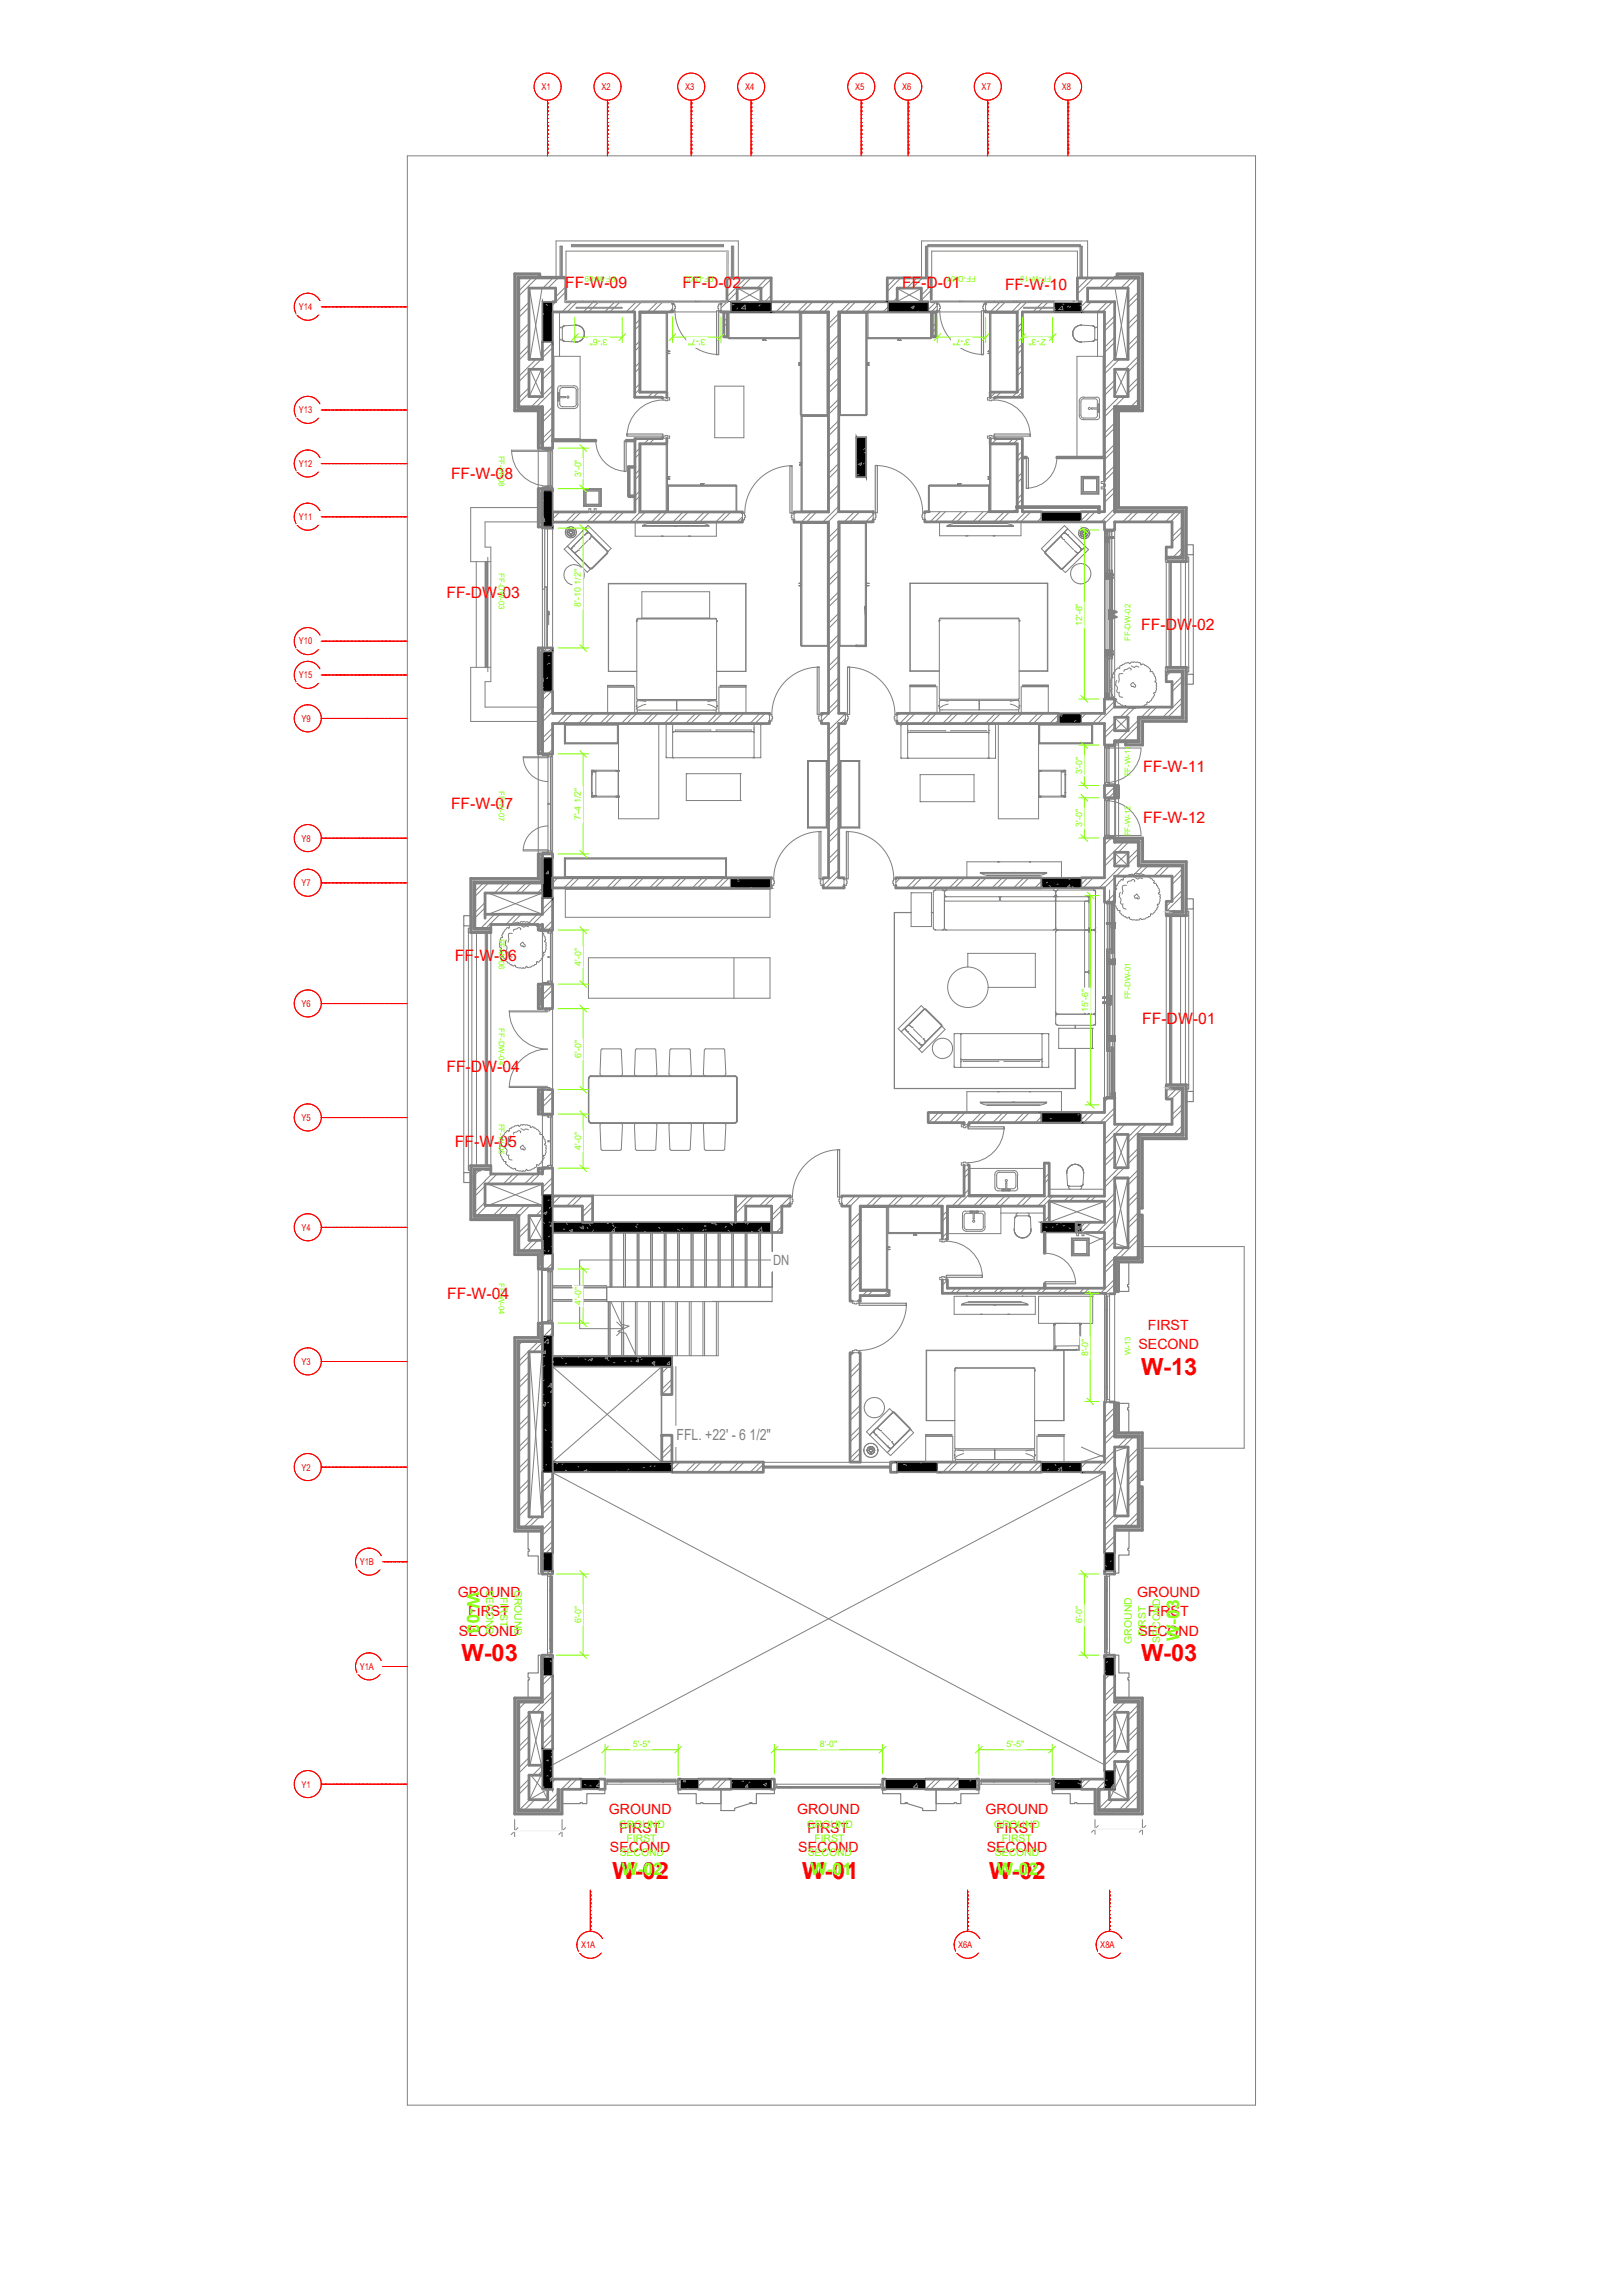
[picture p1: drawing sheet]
<svg xmlns="http://www.w3.org/2000/svg" width="297mm" height="420mm" viewBox="0 0 297 420" stroke-linecap="round" stroke-linejoin="round" font-family="sans-serif">
<defs><g id="words">
<g font-size="4.3" fill="#f00">
<text x="208.8" y="251.8">W-13</text>
<text x="84.5" y="304.2">W-03</text>
<text x="208.8" y="304.2">W-03</text>
<text x="112.1" y="343.9">W-02</text>
<text x="146.8" y="343.9">W-01</text>
<text x="181.1" y="343.9">W-02</text>
</g>
<g font-size="3.2" fill="#7fff00">
<text x="85.5" y="291.5" transform="rotate(90 85.5 291.5)">W-03</text>
<text x="215.8" y="300.4" transform="rotate(-90 215.8 300.4)">W-03</text>
<text x="113.7" y="343.3">W-02</text>
<text x="148.3" y="343.3">W-01</text>
<text x="182.4" y="343.3">W-02</text>
</g>
<g font-size="2.9" fill="#f00">
<text x="103.4" y="52.7">FF-W-09</text>
<text x="124.9" y="52.7">FF-D-02</text>
<text x="165.1" y="52.7">FF-D-01</text>
<text x="183.9" y="53">FF-W-10</text>
<text x="82.5" y="87.8">FF-W-08</text>
<text x="81.7" y="109.5">FF-DW-03</text>
<text x="208.9" y="115.4">FF-DW-02</text>
<text x="209.2" y="141.3">FF-W-11</text>
<text x="82.5" y="148.1">FF-W-07</text>
<text x="209.2" y="150.6">FF-W-12</text>
<text x="83.3" y="175.9">FF-W-06</text>
<text x="209" y="187.5">FF-DW-01</text>
<text x="81.7" y="196.2">FF-DW-04</text>
<text x="83.3" y="210">FF-W-05</text>
<text x="81.8" y="237.8">FF-W-04</text>
</g>
<text font-size="2.8" fill="#808080" x="123.8" y="263.6">FFL. +22' - 6 1/2&quot;</text>
<text font-size="2.6" fill="#808080" x="141.5" y="231.6">DN</text>
<g font-size="2.6" fill="#f00">
<text x="210.1" y="243.5">FIRST</text>
<text x="208.4" y="247.1">SECOND</text>
<text x="83.8" y="292.4">GROUND</text>
<text x="208.1" y="292.4">GROUND</text>
<text x="84" y="299.4">SECOND</text>
<text x="85.7" y="295.9">FIRST</text>
<text x="208.4" y="299.4">SECOND</text>
<text x="210.1" y="295.9">FIRST</text>
<text x="111.4" y="332.1">GROUND</text>
<text x="113.4" y="335.6">FIRST</text>
<text x="145.9" y="332.1">GROUND</text>
<text x="147.8" y="335.6">FIRST</text>
<text x="180.4" y="332.1">GROUND</text>
<text x="182.3" y="335.6">FIRST</text>
<text x="111.6" y="339.1">SECOND</text>
<text x="146.1" y="339.1">SECOND</text>
<text x="180.6" y="339.1">SECOND</text>
</g>
<g font-size="1.9" fill="#7fff00">
<text x="89" y="291.2" transform="rotate(90 89 291.2)">SECOND</text>
<text x="91.6" y="292.4" transform="rotate(90 91.6 292.4)">FIRST</text>
<text x="94.1" y="291" transform="rotate(90 94.1 291)">GROUND</text>
<text x="209.7" y="299.5" transform="rotate(-90 209.7 299.5)">FIRST</text>
<text x="207.1" y="300.9" transform="rotate(-90 207.1 300.9)">GROUND</text>
<text x="212.3" y="300.7" transform="rotate(-90 212.3 300.7)">SECOND</text>
<text x="113.2" y="334.6">GROUND</text>
<text x="147.7" y="334.6">GROUND</text>
<text x="181.9" y="334.6">GROUND</text>
<text x="113.4" y="339.8">SECOND</text>
<text x="114.7" y="337.2">FIRST</text>
<text x="147.8" y="339.8">SECOND</text>
<text x="149.1" y="337.2">FIRST</text>
<text x="182.1" y="339.8">SECOND</text>
<text x="183.3" y="337.2">FIRST</text>
</g>
<g font-size="1.7" fill="#f00">
<text x="99.1" y="16.5">X1</text>
<text x="110.1" y="16.5">X2</text>
<text x="125.4" y="16.5">X3</text>
<text x="136.4" y="16.5">X4</text>
<text x="156.5" y="16.5">X5</text>
<text x="165.1" y="16.5">X6</text>
<text x="179.7" y="16.5">X7</text>
<text x="194.4" y="16.5">X8</text>
<text x="54.7" y="56.8">Y14</text>
<text x="54.7" y="75.6">Y13</text>
<text x="54.7" y="85.5">Y12</text>
<text x="54.7" y="95.2">Y11</text>
<text x="54.7" y="118">Y10</text>
<text x="54.7" y="124.2">Y15</text>
<text x="55.2" y="132.1">Y9</text>
<text x="55.2" y="154.1">Y8</text>
<text x="55.2" y="162.2">Y7</text>
<text x="55.2" y="184.4">Y6</text>
<text x="55.2" y="205.2">Y5</text>
<text x="55.2" y="225.3">Y4</text>
<text x="55.2" y="249.9">Y3</text>
<text x="55.2" y="269.2">Y2</text>
<text x="65.8" y="286.5">Y1B</text>
<text x="65.8" y="305.7">Y1A</text>
<text x="55.2" y="327.3">Y1</text>
<text x="106.3" y="356.7">X1A</text>
<text x="175.3" y="356.7">X6A</text>
<text x="201.4" y="356.7">X8A</text>
</g>
<g font-size="1.6" fill="#7fff00">
<text x="111.2" y="62.1" transform="rotate(-180 111.2 62.1)">3'-6&quot;</text>
<text x="129.1" y="62.1" transform="rotate(-180 129.1 62.1)">3'-7&quot;</text>
<text x="177.6" y="62.1" transform="rotate(-180 177.6 62.1)">3'-7&quot;</text>
<text x="191.5" y="62.1" transform="rotate(-180 191.5 62.1)">2'-3&quot;</text>
<text x="106.3" y="87.3" transform="rotate(-90 106.3 87.3)">3'-0&quot;</text>
<text x="106.3" y="111" transform="rotate(-90 106.3 111)">8'-10 1/2&quot;</text>
<text x="198" y="114.6" transform="rotate(-90 198 114.6)">12'-6&quot;</text>
<text x="198" y="141.7" transform="rotate(-90 198 141.7)">3'-0&quot;</text>
<text x="106.3" y="150.2" transform="rotate(-90 106.3 150.2)">7'-4 1/2&quot;</text>
<text x="198" y="151.3" transform="rotate(-90 198 151.3)">3'-0&quot;</text>
<text x="106.3" y="176.8" transform="rotate(-90 106.3 176.8)">4'-0&quot;</text>
<text x="199.2" y="185.2" transform="rotate(-90 199.2 185.2)">15'-6&quot;</text>
<text x="106.3" y="193.7" transform="rotate(-90 106.3 193.7)">6'-0&quot;</text>
<text x="106.3" y="210.5" transform="rotate(-90 106.3 210.5)">4'-0&quot;</text>
<text x="106.3" y="238.9" transform="rotate(-90 106.3 238.9)">4'-0&quot;</text>
<text x="199.1" y="248.3" transform="rotate(-90 199.1 248.3)">8'-0&quot;</text>
<text x="106.3" y="297.2" transform="rotate(-90 106.3 297.2)">6'-0&quot;</text>
<text x="198" y="297.2" transform="rotate(-90 198 297.2)">6'-0&quot;</text>
<text x="115.8" y="319.9">5'-5&quot;</text>
<text x="150" y="319.9">8'-0&quot;</text>
<text x="184.2" y="319.9">5'-5&quot;</text>
</g>
<g font-size="1.4" fill="#7fff00">
<text x="112.7" y="50.5" transform="rotate(-180 112.7 50.5)">FF-W-09</text>
<text x="130.6" y="50.5" transform="rotate(-180 130.6 50.5)">FF-D-02</text>
<text x="178.6" y="50.5" transform="rotate(-180 178.6 50.5)">FF-D-01</text>
<text x="192.4" y="50.5" transform="rotate(-180 192.4 50.5)">FF-W-10</text>
<text x="91.3" y="83.4" transform="rotate(90 91.3 83.4)">FF-W-08</text>
<text x="91.3" y="104.9" transform="rotate(90 91.3 104.9)">FF-DW-03</text>
<text x="206.9" y="117.3" transform="rotate(-90 206.9 117.3)">FF-DW-02</text>
<text x="206.9" y="142.2" transform="rotate(-90 206.9 142.2)">FF-W-11</text>
<text x="91.3" y="144.8" transform="rotate(90 91.3 144.8)">FF-W-07</text>
<text x="206.9" y="153.1" transform="rotate(-90 206.9 153.1)">FF-W-12</text>
<text x="91.3" y="171.8" transform="rotate(90 91.3 171.8)">FF-W-06</text>
<text x="206.9" y="183" transform="rotate(-90 206.9 183)">FF-DW-01</text>
<text x="91.3" y="188.3" transform="rotate(90 91.3 188.3)">FF-DW-04</text>
<text x="91.3" y="205.7" transform="rotate(90 91.3 205.7)">FF-W-05</text>
<text x="91.3" y="234.9" transform="rotate(90 91.3 234.9)">FF-W-04</text>
<text x="206.9" y="248.1" transform="rotate(-90 206.9 248.1)">W-13</text>
</g>
</g></defs>
<!-- layer: S-GRID-IDEN -->
<g fill="none" stroke="#f00" stroke-width=".18">
<circle cx="100.2" cy="15.9" r="2.48"/>
<circle cx="111.2" cy="15.9" r="2.48"/>
<circle cx="126.5" cy="15.9" r="2.48"/>
<circle cx="137.5" cy="15.9" r="2.48"/>
<circle cx="157.6" cy="15.9" r="2.48"/>
<circle cx="166.2" cy="15.9" r="2.48"/>
<circle cx="180.8" cy="15.9" r="2.48"/>
<circle cx="195.5" cy="15.9" r="2.48"/>
<circle cx="56.3" cy="56.2" r="2.48"/>
<circle cx="56.3" cy="75" r="2.48"/>
<circle cx="56.3" cy="94.6" r="2.48"/>
<circle cx="56.3" cy="84.9" r="2.48"/>
<circle cx="56.3" cy="117.4" r="2.48"/>
<circle cx="56.3" cy="131.5" r="2.48"/>
<circle cx="56.3" cy="123.6" r="2.48"/>
<circle cx="56.3" cy="153.4" r="2.48"/>
<circle cx="56.3" cy="161.6" r="2.48"/>
<circle cx="56.3" cy="183.7" r="2.48"/>
<circle cx="56.3" cy="204.6" r="2.48"/>
<circle cx="56.3" cy="224.7" r="2.48"/>
<circle cx="56.3" cy="249.2" r="2.48"/>
<circle cx="56.3" cy="268.6" r="2.48"/>
<circle cx="67.5" cy="285.9" r="2.48"/>
<circle cx="67.5" cy="305.1" r="2.48"/>
<circle cx="56.3" cy="326.6" r="2.48"/>
<circle cx="108.1" cy="356" r="2.48"/>
<circle cx="177.1" cy="356" r="2.48"/>
<circle cx="203.1" cy="356" r="2.48"/>
</g>
<g fill="#fff" stroke="#fff" stroke-width=".18">
<path d="M98.8 14.9v2.3l3.2-2.3zM98.8 17.2l3.2-2.3v2.3z"/>
<path d="M109.8 14.9v2.3l3.2-2.3zM109.8 17.2l3.2-2.3v2.3z"/>
<path d="M125.1 14.9v2.3l3.2-2.3zM125.1 17.2l3.2-2.3v2.3z"/>
<path d="M136.1 14.9v2.3l3.2-2.3zM136.1 17.2l3.2-2.3v2.3z"/>
<path d="M156.2 14.9v2.3l3.2-2.3zM156.2 17.2l3.2-2.3v2.3z"/>
<path d="M164.8 14.9v2.3l3.3-2.3zM164.8 17.2l3.3-2.3v2.3z"/>
<path d="M179.4 14.9v2.3l3.2-2.3zM179.4 17.2l3.2-2.3v2.3z"/>
<path d="M194 14.9v2.3l3.3-2.3zM194 17.2l3.3-2.3v2.3z"/>
<path d="M54.9 325.7v2.3l3.2-2.3zM54.9 328l3.2-2.3v2.3z"/>
<path d="M54.9 267.7v2.3l3.2-2.3zM54.9 270l3.2-2.3v2.3z"/>
<path d="M54.9 248.3v2.3l3.2-2.3zM54.9 250.6l3.2-2.3v2.3z"/>
<path d="M54.9 223.8v2.3l3.2-2.3zM54.9 226.1l3.2-2.3v2.3z"/>
<path d="M54.9 203.7v2.3l3.2-2.3zM54.9 206l3.2-2.3v2.3z"/>
<path d="M54.9 182.8v2.3l3.2-2.3zM54.9 185.1l3.2-2.3v2.3z"/>
<path d="M54.9 160.7v2.2l3.2-2.2zM54.9 162.9l3.2-2.2v2.2z"/>
<path d="M54.9 152.6v2.2l3.2-2.2zM54.9 154.8l3.2-2.2v2.2z"/>
<path d="M54.9 130.6v2.2l3.2-2.2zM54.9 132.8l3.2-2.2v2.2z"/>
<path d="M54.4 116.5v2.2l4.4-2.2zM54.4 118.7l4.4-2.2v2.2z"/>
<path d="M54.4 93.7v2.3l4.4-2.3zM54.4 96l4.4-2.3v2.3z"/>
<path d="M54.4 83.9v2.3l4.4-2.3zM54.4 86.2l4.4-2.3v2.3z"/>
<path d="M54.4 74.1v2.3l4.4-2.3zM54.4 76.4l4.4-2.3v2.3z"/>
<path d="M54.4 55.2v2.3l4.4-2.3zM54.4 57.5l4.4-2.3v2.3z"/>
<path d="M54.4 122.6v2.3l4.4-2.3zM54.4 124.9l4.4-2.3v2.3z"/>
<path d="M65.5 304.2v2.2l4.7-2.2zM65.5 306.4l4.7-2.2v2.2z"/>
<path d="M65.5 285v2.2l4.7-2.2zM65.5 287.2l4.7-2.2v2.2z"/>
<path d="M106 355.1v2.3l4.7-2.3zM106 357.4l4.7-2.3v2.3z"/>
<path d="M175 355.1v2.3l4.7-2.3zM175 357.4l4.7-2.3v2.3z"/>
<path d="M201.1 355.1v2.3l4.6-2.3zM201.1 357.4l4.6-2.3v2.3z"/>
<path d="M98.8 14.9v2.3l3.2-2.3zM98.8 17.2l3.2-2.3v2.3z"/>
<path d="M109.8 14.9v2.3l3.2-2.3zM109.8 17.2l3.2-2.3v2.3z"/>
<path d="M125.1 14.9v2.3l3.2-2.3zM125.1 17.2l3.2-2.3v2.3z"/>
<path d="M136.1 14.9v2.3l3.2-2.3zM136.1 17.2l3.2-2.3v2.3z"/>
<path d="M156.2 14.9v2.3l3.2-2.3zM156.2 17.2l3.2-2.3v2.3z"/>
<path d="M164.8 14.9v2.3l3.3-2.3zM164.8 17.2l3.3-2.3v2.3z"/>
<path d="M179.4 14.9v2.3l3.2-2.3zM179.4 17.2l3.2-2.3v2.3z"/>
<path d="M194 14.9v2.3l3.3-2.3zM194 17.2l3.3-2.3v2.3z"/>
<path d="M54.9 325.7v2.3l3.2-2.3zM54.9 328l3.2-2.3v2.3z"/>
<path d="M54.9 267.7v2.3l3.2-2.3zM54.9 270l3.2-2.3v2.3z"/>
<path d="M54.9 248.3v2.3l3.2-2.3zM54.9 250.6l3.2-2.3v2.3z"/>
<path d="M54.9 223.8v2.3l3.2-2.3zM54.9 226.1l3.2-2.3v2.3z"/>
<path d="M54.9 203.7v2.3l3.2-2.3zM54.9 206l3.2-2.3v2.3z"/>
<path d="M54.9 182.8v2.3l3.2-2.3zM54.9 185.1l3.2-2.3v2.3z"/>
<path d="M54.9 160.7v2.2l3.2-2.2zM54.9 162.9l3.2-2.2v2.2z"/>
<path d="M54.9 152.6v2.2l3.2-2.2zM54.9 154.8l3.2-2.2v2.2z"/>
<path d="M54.9 130.6v2.2l3.2-2.2zM54.9 132.8l3.2-2.2v2.2z"/>
<path d="M54.4 116.5v2.2l4.4-2.2zM54.4 118.7l4.4-2.2v2.2z"/>
<path d="M54.4 93.7v2.3l4.4-2.3zM54.4 96l4.4-2.3v2.3z"/>
<path d="M54.4 83.9v2.3l4.4-2.3zM54.4 86.2l4.4-2.3v2.3z"/>
<path d="M54.4 74.1v2.3l4.4-2.3zM54.4 76.4l4.4-2.3v2.3z"/>
<path d="M54.4 55.2v2.3l4.4-2.3zM54.4 57.5l4.4-2.3v2.3z"/>
<path d="M54.4 122.6v2.3l4.4-2.3zM54.4 124.9l4.4-2.3v2.3z"/>
<path d="M65.5 304.2v2.2l4.7-2.2zM65.5 306.4l4.7-2.2v2.2z"/>
<path d="M65.5 285v2.2l4.7-2.2zM65.5 287.2l4.7-2.2v2.2z"/>
<path d="M106 355.1v2.3l4.7-2.3zM106 357.4l4.7-2.3v2.3z"/>
<path d="M175 355.1v2.3l4.7-2.3zM175 357.4l4.7-2.3v2.3z"/>
<path d="M201.1 355.1v2.3l4.6-2.3zM201.1 357.4l4.6-2.3v2.3z"/>
</g>
<!-- layer: S-GRID -->
<g fill="none" stroke="#f00" stroke-width=".18">
<path d="M100.2 19.9v.2M100.2 19.7h.1M100.2 19.6h.1M100.2 19.2v.2M100.2 19h.1M100.2 18.8h.1M100.2 18.5v.3M100.2 18.3v.1M100.2 18.9v.1M100.2 19.1h.1M100.2 19.4v.1M100.2 19.6v.1"/>
<path d="M100.2 19.8v.1M111.2 19.9v.2M111.2 19.7h.1M111.2 19.6h.1M111.2 19.2v.2M111.2 19h.1M111.2 18.8h.1M111.2 18.5v.3M111.2 18.3v.1M111.2 18.9v.1M111.2 19.1h.1M111.2 19.4v.1"/>
<path d="M111.2 19.6v.1M111.2 19.8v.1M126.5 19.9v.2M126.5 19.7h.1M126.5 19.6h.1M126.5 19.2v.2M126.5 19h.1M126.5 18.8h.1M126.5 18.5v.3M126.5 18.3v.1M126.5 18.9v.1M126.5 19.1h.1"/>
<path d="M126.5 19.4v.1M126.5 19.6v.1M126.5 19.8v.1M137.5 19.9v.2M137.5 19.7h.1M137.5 19.6h.1M137.5 19.2v.2M137.5 19h.1M137.5 18.8h.1M137.5 18.5v.3M137.5 18.3v.1M137.5 18.9v.1"/>
<path d="M137.5 19.1h.1M137.5 19.4v.1M137.5 19.6v.1M137.5 19.8v.1M157.6 19.9v.2M157.6 19.7h.1M157.6 19.6h.1M157.6 19.2v.2M157.6 19h.1M157.6 18.8h.1M157.6 18.5v.3M157.6 18.3v.1"/>
<path d="M157.6 18.9v.1M157.6 19.1h.1M157.6 19.4v.1M157.6 19.6v.1M157.6 19.8v.1M166.2 19.9v.2M166.2 19.7h.1M166.2 19.6h.1M166.2 19.2v.2M166.2 19h.1M166.2 18.8h.1M166.2 18.5v.3"/>
<path d="M166.2 18.3v.1M166.2 18.9v.1M166.2 19.1h.1M166.2 19.4v.1M166.2 19.6v.1M166.2 19.8v.1M180.8 19.9v.2M180.8 19.7h.1M180.8 19.6h.1M180.8 19.2v.2M180.8 19h.1M180.8 18.8h.1"/>
<path d="M180.8 18.5v.3M180.8 18.3v.1M180.8 18.9v.1M180.8 19.1h.1M180.8 19.4v.1M180.8 19.6v.1M180.8 19.8v.1M195.5 19.9v.2M195.5 19.7h.1M195.5 19.6h.1M195.5 19.2v.2M195.5 19h.1"/>
<path d="M195.5 18.8h.1M195.5 18.5v.3M195.5 18.3v.1M195.5 18.9v.1M195.5 19.1h.1M195.5 19.4v.1M195.5 19.6v.1M195.5 19.8v.1M100.2 28.1v.3M100.2 28h.1M100.2 27.9h.1M100.2 27.3v.4"/>
<path d="M100.2 27.3h.1M100.2 27.1h.1M100.2 26.8v.2M100.2 26.6h.1M100.2 26.4h.1M100.2 26v.4M100.2 25.9h.1M100.2 25.3v.4M100.2 25.1h.1M100.2 24.6v.4M100.2 24.6h.1M100.2 24.4h.1"/>
<path d="M100.2 24v.3M100.2 23.9h.1M100.2 23.7h.1M100.2 23.3v.2M100.2 23.2h.1M100.2 23h.1M100.2 22.6v.3M100.2 22.4h.1M100.2 21.9v.4M100.2 21.7h.1M100.2 21.2v.3M100.2 21h.1"/>
<path d="M100.2 20.5v.3M100.2 20.4h.1M100.2 20.3h.1M100.2 20.2h.1M100.2 20.3v.1M100.2 20.9v.1M100.2 21v.1M100.2 21.6v.1M100.2 21.8h.1M100.2 22.3v.1M100.2 22.5v.1M100.2 23v.1"/>
<path d="M100.2 23.2v.1M100.2 23.6v.1M100.2 23.7v.1M100.2 23.9v.1M100.2 24.3v.1M100.2 24.5v.1M100.2 25v.1M100.2 25.2v.1M100.2 25.7v.1M100.2 25.9v.1M100.2 26.5h.1M100.2 26.6v.1"/>
<path d="M100.2 27v.1M100.2 27.2v.1M100.2 27.7v.1M100.2 27.9v.1M100.2 28.4v.1M111.2 28.1v.3M111.2 28h.1M111.2 27.9h.1M111.2 27.3v.4M111.2 27.3h.1M111.2 27.1h.1M111.2 26.8v.2"/>
<path d="M111.2 26.6h.1M111.2 26.4h.1M111.2 26v.4M111.2 25.9h.1M111.2 25.3v.4M111.2 25.1h.1M111.2 24.6v.4M111.2 24.6h.1M111.2 24.4h.1M111.2 24v.3M111.2 23.9h.1M111.2 23.7h.1"/>
<path d="M111.2 23.3v.2M111.2 23.2h.1M111.2 23h.1M111.2 22.6v.3M111.2 22.4h.1M111.2 21.9v.4M111.2 21.7h.1M111.2 21.2v.3M111.2 21h.1M111.2 20.5v.3M111.2 20.4h.1M111.2 20.3h.1"/>
<path d="M111.2 20.2h.1M111.2 20.3v.1M111.2 20.9v.1M111.2 21v.1M111.2 21.6v.1M111.2 21.8h.1M111.2 22.3v.1M111.2 22.5v.1M111.2 23v.1M111.2 23.2v.1M111.2 23.6v.1M111.2 23.7v.1"/>
<path d="M111.2 23.9v.1M111.2 24.3v.1M111.2 24.5v.1M111.2 25v.1M111.2 25.2v.1M111.2 25.7v.1M111.2 25.9v.1M111.2 26.5h.1M111.2 26.6v.1M111.2 27v.1M111.2 27.2v.1M111.2 27.7v.1"/>
<path d="M111.2 27.9v.1M111.2 28.4v.1M126.5 28.1v.3M126.5 28h.1M126.5 27.9h.1M126.5 27.3v.4M126.5 27.3h.1M126.5 27.1h.1M126.5 26.8v.2M126.5 26.6h.1M126.5 26.4h.1M126.5 26v.4"/>
<path d="M126.5 25.9h.1M126.5 25.3v.4M126.5 25.1h.1M126.5 24.6v.4M126.5 24.6h.1M126.5 24.4h.1M126.5 24v.3M126.5 23.9h.1M126.5 23.7h.1M126.5 23.3v.2M126.5 23.2h.1M126.5 23h.1"/>
<path d="M126.5 22.6v.3M126.5 22.4h.1M126.5 21.9v.4M126.5 21.7h.1M126.5 21.2v.3M126.5 21h.1M126.5 20.5v.3M126.5 20.4h.1M126.5 20.3h.1M126.5 20.2h.1M126.5 20.3v.1M126.5 20.9v.1"/>
<path d="M126.5 21v.1M126.5 21.6v.1M126.5 21.8h.1M126.5 22.3v.1M126.5 22.5v.1M126.5 23v.1M126.5 23.2v.1M126.5 23.6v.1M126.5 23.7v.1M126.5 23.9v.1M126.5 24.3v.1M126.5 24.5v.1"/>
<path d="M126.5 25v.1M126.5 25.2v.1M126.5 25.7v.1M126.5 25.9v.1M126.5 26.5h.1M126.5 26.6v.1M126.5 27v.1M126.5 27.2v.1M126.5 27.7v.1M126.5 27.9v.1M126.5 28.4v.1M137.5 28.1v.3"/>
<path d="M137.5 28h.1M137.5 27.9h.1M137.5 27.3v.4M137.5 27.3h.1M137.5 27.1h.1M137.5 26.8v.2M137.5 26.6h.1M137.5 26.4h.1M137.5 26v.4M137.5 25.9h.1M137.5 25.3v.4M137.5 25.1h.1"/>
<path d="M137.5 24.6v.4M137.5 24.6h.1M137.5 24.4h.1M137.5 24v.3M137.5 23.9h.1M137.5 23.7h.1M137.5 23.3v.2M137.5 23.2h.1M137.5 23h.1M137.5 22.6v.3M137.5 22.4h.1M137.5 21.9v.4"/>
<path d="M137.5 21.7h.1M137.5 21.2v.3M137.5 21h.1M137.5 20.5v.3M137.5 20.4h.1M137.5 20.3h.1M137.5 20.2h.1M137.5 20.3v.1M137.5 20.9v.1M137.5 21v.1M137.5 21.6v.1M137.5 21.8h.1"/>
<path d="M137.5 22.3v.1M137.5 22.5v.1M137.5 23v.1M137.5 23.2v.1M137.5 23.6v.1M137.5 23.7v.1M137.5 23.9v.1M137.5 24.3v.1M137.5 24.5v.1M137.5 25v.1M137.5 25.2v.1M137.5 25.7v.1"/>
<path d="M137.5 25.9v.1M137.5 26.5h.1M137.5 26.6v.1M137.5 27v.1M137.5 27.2v.1M137.5 27.7v.1M137.5 27.9v.1M137.5 28.4v.1M157.6 28.1v.3M157.6 28h.1M157.6 27.9h.1M157.6 27.3v.4"/>
<path d="M157.6 27.3h.1M157.6 27.1h.1M157.6 26.8v.2M157.6 26.6h.1M157.6 26.4h.1M157.6 26v.4M157.6 25.9h.1M157.6 25.3v.4M157.6 25.1h.1M157.6 24.6v.4M157.6 24.6h.1M157.6 24.4h.1"/>
<path d="M157.6 24v.3M157.6 23.9h.1M157.6 23.7h.1M157.6 23.3v.2M157.6 23.2h.1M157.6 23h.1M157.6 22.6v.3M157.6 22.4h.1M157.6 21.9v.4M157.6 21.7h.1M157.6 21.2v.3M157.6 21h.1"/>
<path d="M157.6 20.5v.3M157.6 20.4h.1M157.6 20.3h.1M157.6 20.2h.1M157.6 20.3v.1M157.6 20.9v.1M157.6 21v.1M157.6 21.6v.1M157.6 21.8h.1M157.6 22.3v.1M157.6 22.5v.1M157.6 23v.1"/>
<path d="M157.6 23.2v.1M157.6 23.6v.1M157.6 23.7v.1M157.6 23.9v.1M157.6 24.3v.1M157.6 24.5v.1M157.6 25v.1M157.6 25.2v.1M157.6 25.7v.1M157.6 25.9v.1M157.6 26.5h.1M157.6 26.6v.1"/>
<path d="M157.6 27v.1M157.6 27.2v.1M157.6 27.7v.1M157.6 27.9v.1M157.6 28.4v.1M166.2 28.1v.3M166.2 28h.1M166.2 27.9h.1M166.2 27.3v.4M166.2 27.3h.1M166.2 27.1h.1M166.2 26.8v.2"/>
<path d="M166.2 26.6h.1M166.2 26.4h.1M166.2 26v.4M166.2 25.9h.1M166.2 25.3v.4M166.2 25.1h.1M166.2 24.6v.4M166.2 24.6h.1M166.2 24.4h.1M166.2 24v.3M166.2 23.9h.1M166.2 23.7h.1"/>
<path d="M166.2 23.3v.2M166.2 23.2h.1M166.2 23h.1M166.2 22.6v.3M166.2 22.4h.1M166.2 21.9v.4M166.2 21.7h.1M166.2 21.2v.3M166.2 21h.1M166.2 20.5v.3M166.2 20.4h.1M166.2 20.3h.1"/>
<path d="M166.2 20.2h.1M166.2 20.3v.1M166.2 20.9v.1M166.2 21v.1M166.2 21.6v.1M166.2 21.8h.1M166.2 22.3v.1M166.2 22.5v.1M166.2 23v.1M166.2 23.2v.1M166.2 23.6v.1M166.2 23.7v.1"/>
<path d="M166.2 23.9v.1M166.2 24.3v.1M166.2 24.5v.1M166.2 25v.1M166.2 25.2v.1M166.2 25.7v.1M166.2 25.9v.1M166.2 26.5h.1M166.2 26.6v.1M166.2 27v.1M166.2 27.2v.1M166.2 27.7v.1"/>
<path d="M166.2 27.9v.1M166.2 28.4v.1M180.8 28.1v.3M180.8 28h.1M180.8 27.9h.1M180.8 27.3v.4M180.8 27.3h.1M180.8 27.1h.1M180.8 26.8v.2M180.8 26.6h.1M180.8 26.4h.1M180.8 26v.4"/>
<path d="M180.8 25.9h.1M180.8 25.3v.4M180.8 25.1h.1M180.8 24.6v.4M180.8 24.6h.1M180.8 24.4h.1M180.8 24v.3M180.8 23.9h.1M180.8 23.7h.1M180.8 23.3v.2M180.8 23.2h.1M180.8 23h.1"/>
<path d="M180.8 22.6v.3M180.8 22.4h.1M180.8 21.9v.4M180.8 21.7h.1M180.8 21.2v.3M180.8 21h.1M180.8 20.5v.3M180.8 20.4h.1M180.8 20.3h.1M180.8 20.2h.1M180.8 20.3v.1M180.8 20.9v.1"/>
<path d="M180.8 21v.1M180.8 21.6v.1M180.8 21.8h.1M180.8 22.3v.1M180.8 22.5v.1M180.8 23v.1M180.8 23.2v.1M180.8 23.6v.1M180.8 23.7v.1M180.8 23.9v.1M180.8 24.3v.1M180.8 24.5v.1"/>
<path d="M180.8 25v.1M180.8 25.2v.1M180.8 25.7v.1M180.8 25.9v.1M180.8 26.5h.1M180.8 26.6v.1M180.8 27v.1M180.8 27.2v.1M180.8 27.7v.1M180.8 27.9v.1M180.8 28.4v.1M195.5 28.1v.3"/>
<path d="M195.5 28h.1M195.5 27.9h.1M195.5 27.3v.4M195.5 27.3h.1M195.5 27.1h.1M195.5 26.8v.2M195.5 26.6h.1M195.5 26.4h.1M195.5 26v.4M195.5 25.9h.1M195.5 25.3v.4M195.5 25.1h.1"/>
<path d="M195.5 24.6v.4M195.5 24.6h.1M195.5 24.4h.1M195.5 24v.3M195.5 23.9h.1M195.5 23.7h.1M195.5 23.3v.2M195.5 23.2h.1M195.5 23h.1M195.5 22.6v.3M195.5 22.4h.1M195.5 21.9v.4"/>
<path d="M195.5 21.7h.1M195.5 21.2v.3M195.5 21h.1M195.5 20.5v.3M195.5 20.4h.1M195.5 20.3h.1M195.5 20.2h.1M195.5 20.3v.1M195.5 20.9v.1M195.5 21v.1M195.5 21.6v.1M195.5 21.8h.1"/>
<path d="M195.5 22.3v.1M195.5 22.5v.1M195.5 23v.1M195.5 23.2v.1M195.5 23.6v.1M195.5 23.7v.1M195.5 23.9v.1M195.5 24.3v.1M195.5 24.5v.1M195.5 25v.1M195.5 25.2v.1M195.5 25.7v.1"/>
<path d="M195.5 25.9v.1M195.5 26.5h.1M195.5 26.6v.1M195.5 27v.1M195.5 27.2v.1M195.5 27.7v.1M195.5 27.9v.1M195.5 28.4v.1M58.8 56.2h.1M58.9 56.2h.1M59.1 56.2h.2M59.3 56.2h.1"/>
<path d="M59.4 56.2h.1M59.5 56.2h.1M59.6 56.2h.1M59.6 56.2h.4M60 56.2h.1M60.2 56.2h.1M60.2 56.2h.5M60.7 56.2h.1M60.9 56.2h.1M61 56.2h.4M61.4 56.2h.1M61.5 56.2h.1"/>
<path d="M61.6 56.2h.1M61.8 56.2h.3M62.1 56.2h.1M62.2 56.2h.1M62.3 56.2h.1M62.4 56.2h.1M62.5 56.2h.2M62.7 56.2h.1M62.9 56.2h.1M63 56.2h.1M63.1 56.2h.3M63.5 56.2h.1"/>
<path d="M63.6 56.2h.1M63.8 56.2h.3M64.2 56.2h.1M64.3 56.2h.1M64.5 56.2h.4M64.9 56.2h.1M65 56.2h.1M65.1 56.2h.1M65.2 56.2h.3M65.6 56.2h.1M65.7 56.2h.1M65.8 56.2h.1"/>
<path d="M65.9 56.2h.2M66.2 56.2h.1M66.3 56.2h.1M66.5 56.2h.1M66.6 56.2h.2M66.9 56.2h.1M67 56.2h.1M67.1 56.2h.1M67.2 56.2h.1M67.2 56.2h.4M67.6 56.2h.1M67.7 56.2h.1"/>
<path d="M67.8 56.2h.1M67.9 56.2h.4M68.3 56.2h.1M68.5 56.2h.1M68.6 56.2h.4M69 56.2h.1M69.2 56.2h.1M69.3 56.2h.4M69.7 56.2h.1M69.8 56.2h.1M69.9 56.2h.1M70.1 56.2h.2"/>
<path d="M70.3 56.2h.1M70.4 56.2h.1M70.5 56.2h.1M70.6 56.2h.1M70.7 56.2h.1M70.8 56.2h.2M71 56.2h.1M71.2 56.2h.1M71.3 56.2h.1M71.4 56.2h.3M71.8 56.2h.1M71.9 56.2h.1"/>
<path d="M72.1 56.2h.3M72.5 56.2h.1M72.6 56.2h.1M72.6 56.2h.6M73.2 56.2h.1M73.3 56.2h.1M73.4 56.2h.1M73.5 56.2h.3M73.9 56.2h.1M74 56.2h.1M74.1 56.2h.1M74.2 56.2h.3"/>
<path d="M58.8 75.1h.1M58.9 75.1h.1M59.1 75.1h.2M59.3 75.1h.1M59.4 75.1h.1M59.5 75.1h.1M59.6 75.1h.1M59.6 75.1h.4M60 75.1h.1M60.2 75.1h.1M60.2 75.1h.5M60.7 75.1h.1"/>
<path d="M60.9 75.1h.1M61 75.1h.4M61.4 75.1h.1M61.5 75.1h.1M61.6 75.1h.1M61.8 75.1h.3M62.1 75.1h.1M62.2 75.1h.1M62.3 75.1h.1M62.4 75.1h.1M62.5 75.1h.2M62.7 75.1h.1"/>
<path d="M62.9 75.1h.1M63 75.1h.1M63.1 75.1h.3M63.5 75.1h.1M63.6 75.1h.1M63.8 75.1h.3M64.2 75.1h.1M64.3 75.1h.1M64.5 75.1h.4M64.9 75.1h.1M65 75.1h.1M65.1 75.1h.1"/>
<path d="M65.2 75.1h.3M65.6 75.1h.1M65.7 75.1h.1M65.8 75.1h.1M65.9 75.1h.2M66.2 75.1h.1M66.3 75.1h.1M66.5 75.1h.1M66.6 75.1h.2M66.9 75.1h.1M67 75.1h.1M67.1 75.1h.1"/>
<path d="M67.2 75.1h.1M67.2 75.1h.4M67.6 75.1h.1M67.7 75.1h.1M67.8 75.1h.1M67.9 75.1h.4M68.3 75.1h.1M68.5 75.1h.1M68.6 75.1h.4M69 75.1h.1M69.2 75.1h.1M69.3 75.1h.4"/>
<path d="M69.7 75.1h.1M69.8 75.1h.1M69.9 75.1h.1M70.1 75.1h.2M70.3 75.1h.1M70.4 75.1h.1M70.5 75.1h.1M70.6 75.1h.1M70.7 75.1h.1M70.8 75.1h.2M71 75.1h.1M71.2 75.1h.1"/>
<path d="M71.3 75.1h.1M71.4 75.1h.3M71.8 75.1h.1M71.9 75.1h.1M72.1 75.1h.3M72.5 75.1h.1M72.6 75.1h.1M72.6 75.1h.6M73.2 75.1h.1M73.3 75.1h.1M73.4 75.1h.1M73.5 75.1h.3"/>
<path d="M73.9 75.1h.1M74 75.1h.1M74.1 75.1h.1M74.2 75.1h.3M58.8 94.6h.1M58.8 84.9h.1M58.9 94.6h.1M58.9 84.9h.1M59.1 94.6h.2M59.1 84.9h.2M59.3 94.6h.1M59.3 84.9h.1"/>
<path d="M59.4 94.6h.1M59.4 84.9h.1M59.5 94.6h.1M59.5 84.9h.1M59.6 94.6h.1M59.6 84.9h.1M59.6 94.6h.4M59.6 84.9h.4M60 94.6h.1M60 84.9h.1M60.2 94.6h.1M60.2 84.9h.1"/>
<path d="M60.2 94.6h.5M60.2 84.9h.5M60.7 94.6h.1M60.7 84.9h.1M60.9 94.6h.1M60.9 84.9h.1M61 94.6h.4M61 84.9h.4M61.4 94.6h.1M61.4 84.9h.1M61.5 94.6h.1M61.5 84.9h.1"/>
<path d="M61.6 94.6h.1M61.6 84.9h.1M61.8 94.6h.3M61.8 84.9h.3M62.1 94.6h.1M62.1 84.9h.1M62.2 94.6h.1M62.2 84.9h.1M62.3 94.6h.1M62.3 84.9h.1M62.4 94.6h.1M62.4 84.9h.1"/>
<path d="M62.5 94.6h.2M62.5 84.9h.2M62.7 94.6h.1M62.7 84.9h.1M62.9 94.6h.1M62.9 84.9h.1M63 94.6h.1M63 84.9h.1M63.1 94.6h.3M63.1 84.9h.3M63.5 94.6h.1M63.5 84.9h.1"/>
<path d="M63.6 94.6h.1M63.6 84.9h.1M63.8 94.6h.3M63.8 84.9h.3M64.2 94.6h.1M64.2 84.9h.1M64.3 94.6h.1M64.3 84.9h.1M64.5 94.6h.4M64.5 84.9h.4M64.9 94.6h.1M64.9 84.9h.1"/>
<path d="M65 94.6h.1M65 84.9h.1M65.1 94.6h.1M65.1 84.9h.1M65.2 94.6h.3M65.2 84.9h.3M65.6 94.6h.1M65.6 84.9h.1M65.7 94.6h.1M65.7 84.9h.1M65.8 94.6h.1M65.8 84.9h.1"/>
<path d="M65.9 94.6h.2M65.9 84.9h.2M66.2 94.6h.1M66.2 84.9h.1M66.3 94.6h.1M66.3 84.9h.1M66.5 94.6h.1M66.5 84.9h.1M66.6 94.6h.2M66.6 84.9h.2M66.9 94.6h.1M66.9 84.9h.1"/>
<path d="M67 94.6h.1M67 84.9h.1M67.1 94.6h.1M67.1 84.9h.1M67.2 94.6h.1M67.2 84.9h.1M67.2 94.6h.4M67.2 84.9h.4M67.6 94.6h.1M67.6 84.9h.1M67.7 94.6h.1M67.7 84.9h.1"/>
<path d="M67.8 94.6h.1M67.8 84.9h.1M67.9 94.6h.4M67.9 84.9h.4M68.3 94.6h.1M68.3 84.9h.1M68.5 94.6h.1M68.5 84.9h.1M68.6 94.6h.4M68.6 84.9h.4M69 94.6h.1M69 84.9h.1"/>
<path d="M69.2 94.6h.1M69.2 84.9h.1M69.3 94.6h.4M69.3 84.9h.4M69.7 94.6h.1M69.7 84.9h.1M69.8 94.6h.1M69.8 84.9h.1M69.9 94.6h.1M69.9 84.9h.1M70.1 94.6h.2M70.1 84.9h.2"/>
<path d="M70.3 94.6h.1M70.3 84.9h.1M70.4 94.6h.1M70.4 84.9h.1M70.5 94.6h.1M70.5 84.9h.1M70.6 94.6h.1M70.6 84.9h.1M70.7 94.6h.1M70.7 84.9h.1M70.8 94.6h.2M70.8 84.9h.2"/>
<path d="M71 94.6h.1M71 84.9h.1M71.2 94.6h.1M71.2 84.9h.1M71.3 94.6h.1M71.3 84.9h.1M71.4 94.6h.3M71.4 84.9h.3M71.8 94.6h.1M71.8 84.9h.1M71.9 94.6h.1M71.9 84.9h.1"/>
<path d="M72.1 94.6h.3M72.1 84.9h.3M72.5 94.6h.1M72.5 84.9h.1M72.6 94.6h.1M72.6 84.9h.1M72.6 94.6h.6M72.6 84.9h.6M73.2 94.6h.1M73.2 84.9h.1M73.3 94.6h.1M73.3 84.9h.1"/>
<path d="M73.4 94.6h.1M73.4 84.9h.1M73.5 94.6h.3M73.5 84.9h.3M73.9 94.6h.1M73.9 84.9h.1M74 94.6h.1M74 84.9h.1M74.1 94.6h.1M74.1 84.9h.1M74.2 94.6h.3M74.2 84.9h.3"/>
<path d="M58.8 117.4h.1M58.9 117.4h.1M59.1 117.4h.2M59.3 117.4h.1M59.4 117.4h.1M59.5 117.4h.1M59.6 117.4h.1M59.6 117.4h.4M60 117.4h.1M60.2 117.4h.1M60.2 117.4h.5M60.7 117.4h.1"/>
<path d="M60.9 117.4h.1M61 117.4h.4M61.4 117.4h.1M61.5 117.4h.1M61.6 117.4h.1M61.8 117.4h.3M62.1 117.4h.1M62.2 117.4h.1M62.3 117.4h.1M62.4 117.4h.1M62.5 117.4h.2M62.7 117.4h.1"/>
<path d="M62.9 117.4h.1M63 117.4h.1M63.1 117.4h.3M63.5 117.4h.1M63.6 117.4h.1M63.8 117.4h.3M64.2 117.4h.1M64.3 117.4h.1M64.5 117.4h.4M64.9 117.4h.1M65 117.4h.1M65.1 117.4h.1"/>
<path d="M65.2 117.4h.3M65.6 117.4h.1M65.7 117.4h.1M65.8 117.4h.1M65.9 117.4h.2M66.2 117.4h.1M66.3 117.4h.1M66.5 117.4h.1M66.6 117.4h.2M66.9 117.4h.1M67 117.4h.1M67.1 117.4h.1"/>
<path d="M67.2 117.4h.1M67.2 117.4h.4M67.6 117.4h.1M67.7 117.4h.1M67.8 117.4h.1M67.9 117.4h.4M68.3 117.4h.1M68.5 117.4h.1M68.6 117.4h.4M69 117.4h.1M69.2 117.4h.1M69.3 117.4h.4"/>
<path d="M69.7 117.4h.1M69.8 117.4h.1M69.9 117.4h.1M70.1 117.4h.2M70.3 117.4h.1M70.4 117.4h.1M70.5 117.4h.1M70.6 117.4h.1M70.7 117.4h.1M70.8 117.4h.2M71 117.4h.1M71.2 117.4h.1"/>
<path d="M71.3 117.4h.1M71.4 117.4h.3M71.8 117.4h.1M71.9 117.4h.1M72.1 117.4h.3M72.5 117.4h.1M72.6 117.4h.1M72.6 117.4h.6M73.2 117.4h.1M73.3 117.4h.1M73.4 117.4h.1M73.5 117.4h.3"/>
<path d="M73.9 117.4h.1M74 117.4h.1M74.1 117.4h.1M74.2 117.4h.3M58.8 131.5h.1M58.8 123.6h.1M58.9 131.5h.1M58.9 123.6h.1M59.1 131.5h.2M59.1 123.6h.2M59.3 131.5h.1M59.3 123.6h.1"/>
<path d="M59.4 131.5h.1M59.4 123.6h.1M59.5 131.5h.1M59.5 123.6h.1M59.6 131.5h.1M59.6 123.6h.1M59.6 131.5h.4M59.6 123.6h.4M60 131.5h.1M60 123.6h.1M60.2 131.5h.1M60.2 123.6h.1"/>
<path d="M60.2 131.5h.5M60.2 123.6h.5M60.7 131.5h.1M60.7 123.6h.1M60.9 131.5h.1M60.9 123.6h.1M61 131.5h.4M61 123.6h.4M61.4 131.5h.1M61.4 123.6h.1M61.5 131.5h.1M61.5 123.6h.1"/>
<path d="M61.6 131.5h.1M61.6 123.6h.1M61.8 131.5h.3M61.8 123.6h.3M62.1 131.5h.1M62.1 123.6h.1M62.2 131.5h.1M62.2 123.6h.1M62.3 131.5h.1M62.3 123.6h.1M62.4 131.5h.1M62.4 123.6h.1"/>
<path d="M62.5 131.5h.2M62.5 123.6h.2M62.7 131.5h.1M62.7 123.6h.1M62.9 131.5h.1M62.9 123.6h.1M63 131.5h.1M63 123.6h.1M63.1 131.5h.3M63.1 123.6h.3M63.5 131.5h.1M63.5 123.6h.1"/>
<path d="M63.6 131.5h.1M63.6 123.6h.1M63.8 131.5h.3M63.8 123.6h.3M64.2 131.5h.1M64.2 123.6h.1M64.3 131.5h.1M64.3 123.6h.1M64.5 131.5h.4M64.5 123.6h.4M64.9 131.5h.1M64.9 123.6h.1"/>
<path d="M65 131.5h.1M65 123.6h.1M65.1 131.5h.1M65.1 123.6h.1M65.2 131.5h.3M65.2 123.6h.3M65.6 131.5h.1M65.6 123.6h.1M65.7 131.5h.1M65.7 123.6h.1M65.8 131.5h.1M65.8 123.6h.1"/>
<path d="M65.9 131.5h.2M65.9 123.6h.2M66.2 131.5h.1M66.2 123.6h.1M66.3 131.5h.1M66.3 123.6h.1M66.5 131.5h.1M66.5 123.6h.1M66.6 131.5h.2M66.6 123.6h.2M66.9 131.5h.1M66.9 123.6h.1"/>
<path d="M67 131.5h.1M67 123.6h.1M67.1 131.5h.1M67.1 123.6h.1M67.2 131.5h.1M67.2 123.6h.1M67.2 131.5h.4M67.2 123.6h.4M67.6 131.5h.1M67.6 123.6h.1M67.7 131.5h.1M67.7 123.6h.1"/>
<path d="M67.8 131.5h.1M67.8 123.6h.1M67.9 131.5h.4M67.9 123.6h.4M68.3 131.5h.1M68.3 123.6h.1M68.5 131.5h.1M68.5 123.6h.1M68.6 131.5h.4M68.6 123.6h.4M69 131.5h.1M69 123.6h.1"/>
<path d="M69.2 131.5h.1M69.2 123.6h.1M69.3 131.5h.4M69.3 123.6h.4M69.7 131.5h.1M69.7 123.6h.1M69.8 131.5h.1M69.8 123.6h.1M69.9 131.5h.1M69.9 123.6h.1M70.1 131.5h.2M70.1 123.6h.2"/>
<path d="M70.3 131.5h.1M70.3 123.6h.1M70.4 131.5h.1M70.4 123.6h.1M70.5 131.5h.1M70.5 123.6h.1M70.6 131.5h.1M70.6 123.6h.1M70.7 131.5h.1M70.7 123.6h.1M70.8 131.5h.2M70.8 123.6h.2"/>
<path d="M71 131.5h.1M71 123.6h.1M71.2 131.5h.1M71.2 123.6h.1M71.3 131.5h.1M71.3 123.6h.1M71.4 131.5h.3M71.4 123.6h.3M71.8 131.5h.1M71.8 123.6h.1M71.9 131.5h.1M71.9 123.6h.1"/>
<path d="M72.1 131.5h.3M72.1 123.6h.3M72.5 131.5h.1M72.5 123.6h.1M72.6 131.5h.1M72.6 123.6h.1M72.6 131.5h.6M72.6 123.6h.6M73.2 131.5h.1M73.2 123.6h.1M73.3 131.5h.1M73.3 123.6h.1"/>
<path d="M73.4 131.5h.1M73.4 123.6h.1M73.5 131.5h.3M73.5 123.6h.3M73.9 131.5h.1M73.9 123.6h.1M74 131.5h.1M74 123.6h.1M74.1 131.5h.1M74.1 123.6h.1M74.2 131.5h.3M74.2 123.6h.3"/>
<path d="M58.8 153.5h.1M58.9 153.5h.1M59.1 153.5h.2M59.3 153.5h.1M59.4 153.5h.1M59.5 153.5h.1M59.6 153.5h.1M59.6 153.5h.4M60 153.5h.1M60.2 153.5h.1M60.2 153.5h.5M60.7 153.5h.1"/>
<path d="M60.9 153.5h.1M61 153.5h.4M61.4 153.5h.1M61.5 153.5h.1M61.6 153.5h.1M61.8 153.5h.3M62.1 153.5h.1M62.2 153.5h.1M62.3 153.5h.1M62.4 153.5h.1M62.5 153.5h.2M62.7 153.5h.1"/>
<path d="M62.9 153.5h.1M63 153.5h.1M63.1 153.5h.3M63.5 153.5h.1M63.6 153.5h.1M63.8 153.5h.3M64.2 153.5h.1M64.3 153.5h.1M64.5 153.5h.4M64.9 153.5h.1M65 153.5h.1M65.1 153.5h.1"/>
<path d="M65.2 153.5h.3M65.6 153.5h.1M65.7 153.5h.1M65.8 153.5h.1M65.9 153.5h.2M66.2 153.5h.1M66.3 153.5h.1M66.5 153.5h.1M66.6 153.5h.2M66.9 153.5h.1M67 153.5h.1M67.1 153.5h.1"/>
<path d="M67.2 153.5h.1M67.2 153.5h.4M67.6 153.5h.1M67.7 153.5h.1M67.8 153.5h.1M67.9 153.5h.4M68.3 153.5h.1M68.5 153.5h.1M68.6 153.5h.4M69 153.5h.1M69.2 153.5h.1M69.3 153.5h.4"/>
<path d="M69.7 153.5h.1M69.8 153.5h.1M69.9 153.5h.1M70.1 153.5h.2M70.3 153.5h.1M70.4 153.5h.1M70.5 153.5h.1M70.6 153.5h.1M70.7 153.5h.1M70.8 153.5h.2M71 153.5h.1M71.2 153.5h.1"/>
<path d="M71.3 153.5h.1M71.4 153.5h.3M71.8 153.5h.1M71.9 153.5h.1M72.1 153.5h.3M72.5 153.5h.1M72.6 153.5h.1M72.6 153.5h.6M73.2 153.5h.1M73.3 153.5h.1M73.4 153.5h.1M73.5 153.5h.3"/>
<path d="M73.9 153.5h.1M74 153.5h.1M74.1 153.5h.1M74.2 153.5h.3M58.8 161.6h.1M58.9 161.6h.1M59.1 161.6h.2M59.3 161.6h.1M59.4 161.6h.1M59.5 161.6h.1M59.6 161.6h.1M59.6 161.6h.4"/>
<path d="M60 161.6h.1M60.2 161.6h.1M60.2 161.6h.5M60.7 161.6h.1M60.9 161.6h.1M61 161.6h.4M61.4 161.6h.1M61.5 161.6h.1M61.6 161.6h.1M61.8 161.6h.3M62.1 161.6h.1M62.2 161.6h.1"/>
<path d="M62.3 161.6h.1M62.4 161.6h.1M62.5 161.6h.2M62.7 161.6h.1M62.9 161.6h.1M63 161.6h.1M63.1 161.6h.3M63.5 161.6h.1M63.6 161.6h.1M63.8 161.6h.3M64.2 161.6h.1M64.3 161.6h.1"/>
<path d="M64.5 161.6h.4M64.9 161.6h.1M65 161.6h.1M65.1 161.6h.1M65.2 161.6h.3M65.6 161.6h.1M65.7 161.6h.1M65.8 161.6h.1M65.9 161.6h.2M66.2 161.6h.1M66.3 161.6h.1M66.5 161.6h.1"/>
<path d="M66.6 161.6h.2M66.9 161.6h.1M67 161.6h.1M67.1 161.6h.1M67.2 161.6h.1M67.2 161.6h.4M67.6 161.6h.1M67.7 161.6h.1M67.8 161.6h.1M67.9 161.6h.4M68.3 161.6h.1M68.5 161.6h.1"/>
<path d="M68.6 161.6h.4M69 161.6h.1M69.2 161.6h.1M69.3 161.6h.4M69.7 161.6h.1M69.8 161.6h.1M69.9 161.6h.1M70.1 161.6h.2M70.3 161.6h.1M70.4 161.6h.1M70.5 161.6h.1M70.6 161.6h.1"/>
<path d="M70.7 161.6h.1M70.8 161.6h.2M71 161.6h.1M71.2 161.6h.1M71.3 161.6h.1M71.4 161.6h.3M71.8 161.6h.1M71.9 161.6h.1M72.1 161.6h.3M72.5 161.6h.1M72.6 161.6h.1M72.6 161.6h.6"/>
<path d="M73.2 161.6h.1M73.3 161.6h.1M73.4 161.6h.1M73.5 161.6h.3M73.9 161.6h.1M74 161.6h.1M74.1 161.6h.1M74.2 161.6h.3M58.8 183.7h.1M58.9 183.7h.1M59.1 183.7h.2M59.3 183.7h.1"/>
<path d="M59.4 183.7h.1M59.5 183.7h.1M59.6 183.7h.1M59.6 183.7h.4M60 183.7h.1M60.2 183.7h.1M60.2 183.7h.5M60.7 183.7h.1M60.9 183.7h.1M61 183.7h.4M61.4 183.7h.1M61.5 183.7h.1"/>
<path d="M61.6 183.7h.1M61.8 183.7h.3M62.1 183.7h.1M62.2 183.7h.1M62.3 183.7h.1M62.4 183.7h.1M62.5 183.7h.2M62.7 183.7h.1M62.9 183.7h.1M63 183.7h.1M63.1 183.7h.3M63.5 183.7h.1"/>
<path d="M63.6 183.7h.1M63.8 183.7h.3M64.2 183.7h.1M64.3 183.7h.1M64.5 183.7h.4M64.9 183.7h.1M65 183.7h.1M65.1 183.7h.1M65.2 183.7h.3M65.6 183.7h.1M65.7 183.7h.1M65.8 183.7h.1"/>
<path d="M65.9 183.7h.2M66.2 183.7h.1M66.3 183.7h.1M66.5 183.7h.1M66.6 183.7h.2M66.9 183.7h.1M67 183.7h.1M67.1 183.7h.1M67.2 183.7h.1M67.2 183.7h.4M67.6 183.7h.1M67.7 183.7h.1"/>
<path d="M67.8 183.7h.1M67.9 183.7h.4M68.3 183.7h.1M68.5 183.7h.1M68.6 183.7h.4M69 183.7h.1M69.2 183.7h.1M69.3 183.7h.4M69.7 183.7h.1M69.8 183.7h.1M69.9 183.7h.1M70.1 183.7h.2"/>
<path d="M70.3 183.7h.1M70.4 183.7h.1M70.5 183.7h.1M70.6 183.7h.1M70.7 183.7h.1M70.8 183.7h.2M71 183.7h.1M71.2 183.7h.1M71.3 183.7h.1M71.4 183.7h.3M71.8 183.7h.1M71.9 183.7h.1"/>
<path d="M72.1 183.7h.3M72.5 183.7h.1M72.6 183.7h.1M72.6 183.7h.6M73.2 183.7h.1M73.3 183.7h.1M73.4 183.7h.1M73.5 183.7h.3M73.9 183.7h.1M74 183.7h.1M74.1 183.7h.1M74.2 183.7h.3"/>
<path d="M58.8 204.6h.1M58.9 204.6h.1M59.1 204.6h.2M59.3 204.6h.1M59.4 204.6h.1M59.5 204.6h.1M59.6 204.6h.1M59.6 204.6h.4M60 204.6h.1M60.2 204.6h.1M60.2 204.6h.5M60.7 204.6h.1"/>
<path d="M60.9 204.6h.1M61 204.6h.4M61.4 204.6h.1M61.5 204.6h.1M61.6 204.6h.1M61.8 204.6h.3M62.1 204.6h.1M62.2 204.6h.1M62.3 204.6h.1M62.4 204.6h.1M62.5 204.6h.2M62.7 204.6h.1"/>
<path d="M62.9 204.6h.1M63 204.6h.1M63.1 204.6h.3M63.5 204.6h.1M63.6 204.6h.1M63.8 204.6h.3M64.2 204.6h.1M64.3 204.6h.1M64.5 204.6h.4M64.9 204.6h.1M65 204.6h.1M65.1 204.6h.1"/>
<path d="M65.2 204.6h.3M65.6 204.6h.1M65.7 204.6h.1M65.8 204.6h.1M65.9 204.6h.2M66.2 204.6h.1M66.3 204.6h.1M66.5 204.6h.1M66.6 204.6h.2M66.9 204.6h.1M67 204.6h.1M67.1 204.6h.1"/>
<path d="M67.2 204.6h.1M67.2 204.6h.4M67.6 204.6h.1M67.7 204.6h.1M67.8 204.6h.1M67.9 204.6h.4M68.3 204.6h.1M68.5 204.6h.1M68.6 204.6h.4M69 204.6h.1M69.2 204.6h.1M69.3 204.6h.4"/>
<path d="M69.7 204.6h.1M69.8 204.6h.1M69.9 204.6h.1M70.1 204.6h.2M70.3 204.6h.1M70.4 204.6h.1M70.5 204.6h.1M70.6 204.6h.1M70.7 204.6h.1M70.8 204.6h.2M71 204.6h.1M71.2 204.6h.1"/>
<path d="M71.3 204.6h.1M71.4 204.6h.3M71.8 204.6h.1M71.9 204.6h.1M72.1 204.6h.3M72.5 204.6h.1M72.6 204.6h.1M72.6 204.6h.6M73.2 204.6h.1M73.3 204.6h.1M73.4 204.6h.1M73.5 204.6h.3"/>
<path d="M73.9 204.6h.1M74 204.6h.1M74.1 204.6h.1M74.2 204.6h.3M58.8 224.7h.1M58.9 224.7h.1M59.1 224.7h.2M59.3 224.7h.1M59.4 224.7h.1M59.5 224.7h.1M59.6 224.7h.1M59.6 224.7h.4"/>
<path d="M60 224.7h.1M60.2 224.7h.1M60.2 224.7h.5M60.7 224.7h.1M60.9 224.7h.1M61 224.7h.4M61.4 224.7h.1M61.5 224.7h.1M61.6 224.7h.1M61.8 224.7h.3M62.1 224.7h.1M62.2 224.7h.1"/>
<path d="M62.3 224.7h.1M62.4 224.7h.1M62.5 224.7h.2M62.7 224.7h.1M62.9 224.7h.1M63 224.7h.1M63.1 224.7h.3M63.5 224.7h.1M63.6 224.7h.1M63.8 224.7h.3M64.2 224.7h.1M64.3 224.7h.1"/>
<path d="M64.5 224.7h.4M64.9 224.7h.1M65 224.7h.1M65.1 224.7h.1M65.2 224.7h.3M65.6 224.7h.1M65.7 224.7h.1M65.8 224.7h.1M65.9 224.7h.2M66.2 224.7h.1M66.3 224.7h.1M66.5 224.7h.1"/>
<path d="M66.6 224.7h.2M66.9 224.7h.1M67 224.7h.1M67.1 224.7h.1M67.2 224.7h.1M67.2 224.7h.4M67.6 224.7h.1M67.7 224.7h.1M67.8 224.7h.1M67.9 224.7h.4M68.3 224.7h.1M68.5 224.7h.1"/>
<path d="M68.6 224.7h.4M69 224.7h.1M69.2 224.7h.1M69.3 224.7h.4M69.7 224.7h.1M69.8 224.7h.1M69.9 224.7h.1M70.1 224.7h.2M70.3 224.7h.1M70.4 224.7h.1M70.5 224.7h.1M70.6 224.7h.1"/>
<path d="M70.7 224.7h.1M70.8 224.7h.2M71 224.7h.1M71.2 224.7h.1M71.3 224.7h.1M71.4 224.7h.3M71.8 224.7h.1M71.9 224.7h.1M72.1 224.7h.3M72.5 224.7h.1M72.6 224.7h.1M72.6 224.7h.6"/>
<path d="M73.2 224.7h.1M73.3 224.7h.1M73.4 224.7h.1M73.5 224.7h.3M73.9 224.7h.1M74 224.7h.1M74.1 224.7h.1M74.2 224.7h.3M58.8 249.3h.1M58.9 249.3h.1M59.1 249.3h.2M59.3 249.3h.1"/>
<path d="M59.4 249.3h.1M59.5 249.3h.1M59.6 249.3h.1M59.6 249.3h.4M60 249.3h.1M60.2 249.3h.1M60.2 249.3h.5M60.7 249.3h.1M60.9 249.3h.1M61 249.3h.4M61.4 249.3h.1M61.5 249.3h.1"/>
<path d="M61.6 249.3h.1M61.8 249.3h.3M62.1 249.3h.1M62.2 249.3h.1M62.3 249.3h.1M62.4 249.3h.1M62.5 249.3h.2M62.7 249.3h.1M62.9 249.3h.1M63 249.3h.1M63.1 249.3h.3M63.5 249.3h.1"/>
<path d="M63.6 249.3h.1M63.8 249.3h.3M64.2 249.3h.1M64.3 249.3h.1M64.5 249.3h.4M64.9 249.3h.1M65 249.3h.1M65.1 249.3h.1M65.2 249.3h.3M65.6 249.3h.1M65.7 249.3h.1M65.8 249.3h.1"/>
<path d="M65.9 249.3h.2M66.2 249.3h.1M66.3 249.3h.1M66.5 249.3h.1M66.6 249.3h.2M66.9 249.3h.1M67 249.3h.1M67.1 249.3h.1M67.2 249.3h.1M67.2 249.3h.4M67.6 249.3h.1M67.7 249.3h.1"/>
<path d="M67.8 249.3h.1M67.9 249.3h.4M68.3 249.3h.1M68.5 249.3h.1M68.6 249.3h.4M69 249.3h.1M69.2 249.3h.1M69.3 249.3h.4M69.7 249.3h.1M69.8 249.3h.1M69.9 249.3h.1M70.1 249.3h.2"/>
<path d="M70.3 249.3h.1M70.4 249.3h.1M70.5 249.3h.1M70.6 249.3h.1M70.7 249.3h.1M70.8 249.3h.2M71 249.3h.1M71.2 249.3h.1M71.3 249.3h.1M71.4 249.3h.3M71.8 249.3h.1M71.9 249.3h.1"/>
<path d="M72.1 249.3h.3M72.5 249.3h.1M72.6 249.3h.1M72.6 249.3h.6M73.2 249.3h.1M73.3 249.3h.1M73.4 249.3h.1M73.5 249.3h.3M73.9 249.3h.1M74 249.3h.1M74.1 249.3h.1M74.2 249.3h.3"/>
<path d="M58.8 268.6h.1M58.9 268.6h.1M59.1 268.6h.2M59.3 268.6h.1M59.4 268.6h.1M59.5 268.6h.1M59.6 268.6h.1M59.6 268.6h.4M60 268.6h.1M60.2 268.6h.1M60.2 268.6h.5M60.7 268.6h.1"/>
<path d="M60.9 268.6h.1M61 268.6h.4M61.4 268.6h.1M61.5 268.6h.1M61.6 268.6h.1M61.8 268.6h.3M62.1 268.6h.1M62.2 268.6h.1M62.3 268.6h.1M62.4 268.6h.1M62.5 268.6h.2M62.7 268.6h.1"/>
<path d="M62.9 268.6h.1M63 268.6h.1M63.1 268.6h.3M63.5 268.6h.1M63.6 268.6h.1M63.8 268.6h.3M64.2 268.6h.1M64.3 268.6h.1M64.5 268.6h.4M64.9 268.6h.1M65 268.6h.1M65.1 268.6h.1"/>
<path d="M65.2 268.6h.3M65.6 268.6h.1M65.7 268.6h.1M65.8 268.6h.1M65.9 268.6h.2M66.2 268.6h.1M66.3 268.6h.1M66.5 268.6h.1M66.6 268.6h.2M66.9 268.6h.1M67 268.6h.1M67.1 268.6h.1"/>
<path d="M67.2 268.6h.1M67.2 268.6h.4M67.6 268.6h.1M67.7 268.6h.1M67.8 268.6h.1M67.9 268.6h.4M68.3 268.6h.1M68.5 268.6h.1M68.6 268.6h.4M69 268.6h.1M69.2 268.6h.1M69.3 268.6h.4"/>
<path d="M69.7 268.6h.1M69.8 268.6h.1M69.9 268.6h.1M70.1 268.6h.2M70.3 268.6h.1M70.4 268.6h.1M70.5 268.6h.1M70.6 268.6h.1M70.7 268.6h.1M70.8 268.6h.2M71 268.6h.1M71.2 268.6h.1"/>
<path d="M71.3 268.6h.1M71.4 268.6h.3M71.8 268.6h.1M71.9 268.6h.1M72.1 268.6h.3M72.5 268.6h.1M72.6 268.6h.1M72.6 268.6h.6M73.2 268.6h.1M73.3 268.6h.1M73.4 268.6h.1M73.5 268.6h.3"/>
<path d="M73.9 268.6h.1M74 268.6h.1M74.1 268.6h.1M74.2 268.6h.3M70 285.9h.1M70.1 285.9h.1M70.3 285.9h.1M70.4 285.9h.3M70.7 285.9h.1M70.8 285.9h.1M70.9 285.9h.1M71 285.9h.1"/>
<path d="M71 285.9h.4M71.4 285.9h.1M71.5 285.9h.1M71.6 285.9h.1M71.7 285.9h.4M72.1 285.9h.1M72.3 285.9h.1M72.4 285.9h.4M72.9 285.9h.1M73 285.9h.1M73.2 285.9h.3M73.5 285.9h.1"/>
<path d="M73.6 285.9h.1M73.7 285.9h.1M73.9 285.9h.2M74.1 285.9h.1M74.3 285.9h.1M74.4 285.9h.1M74.5 285.9h.1M70 305.1h.1M70.1 305.1h.1M70.3 305.1h.1M70.4 305.1h.3M70.7 305.1h.1"/>
<path d="M70.8 305.1h.1M70.9 305.1h.1M71 305.1h.1M71 305.1h.4M71.4 305.1h.1M71.5 305.1h.1M71.6 305.1h.1M71.7 305.1h.4M72.1 305.1h.1M72.3 305.1h.1M72.4 305.1h.4M72.9 305.1h.1"/>
<path d="M73 305.1h.1M73.2 305.1h.3M73.5 305.1h.1M73.6 305.1h.1M73.7 305.1h.1M73.9 305.1h.2M74.1 305.1h.1M74.3 305.1h.1M74.4 305.1h.1M74.5 305.1h.1M58.8 326.6h.1M58.9 326.6h.1"/>
<path d="M59.1 326.6h.2M59.3 326.6h.1M59.4 326.6h.1M59.5 326.6h.1M59.6 326.6h.1M59.6 326.6h.4M60 326.6h.1M60.2 326.6h.1M60.2 326.6h.5M60.7 326.6h.1M60.9 326.6h.1M61 326.6h.4"/>
<path d="M61.4 326.6h.1M61.5 326.6h.1M61.6 326.6h.1M61.8 326.6h.3M62.1 326.6h.1M62.2 326.6h.1M62.3 326.6h.1M62.4 326.6h.1M62.5 326.6h.2M62.7 326.6h.1M62.9 326.6h.1M63 326.6h.1"/>
<path d="M63.1 326.6h.3M63.5 326.6h.1M63.6 326.6h.1M63.8 326.6h.3M64.2 326.6h.1M64.3 326.6h.1M64.5 326.6h.4M64.9 326.6h.1M65 326.6h.1M65.1 326.6h.1M65.2 326.6h.3M65.6 326.6h.1"/>
<path d="M65.7 326.6h.1M65.8 326.6h.1M65.9 326.6h.2M66.2 326.6h.1M66.3 326.6h.1M66.5 326.6h.1M66.6 326.6h.2M66.9 326.6h.1M67 326.6h.1M67.1 326.6h.1M67.2 326.6h.1M67.2 326.6h.4"/>
<path d="M67.6 326.6h.1M67.7 326.6h.1M67.8 326.6h.1M67.9 326.6h.4M68.3 326.6h.1M68.5 326.6h.1M68.6 326.6h.4M69 326.6h.1M69.2 326.6h.1M69.3 326.6h.4M69.7 326.6h.1M69.8 326.6h.1"/>
<path d="M69.9 326.6h.1M70.1 326.6h.2M70.3 326.6h.1M70.4 326.6h.1M70.5 326.6h.1M70.6 326.6h.1M70.7 326.6h.1M70.8 326.6h.2M71 326.6h.1M71.2 326.6h.1M71.3 326.6h.1M71.4 326.6h.3"/>
<path d="M71.8 326.6h.1M71.9 326.6h.1M72.1 326.6h.3M72.5 326.6h.1M72.6 326.6h.1M72.6 326.6h.6M73.2 326.6h.1M73.3 326.6h.1M73.4 326.6h.1M73.5 326.6h.3M73.9 326.6h.1M74 326.6h.1"/>
<path d="M74.1 326.6h.1M74.2 326.6h.3M108 346v.2M108 346.4h.1M108 346.5v.4M108 346.9h.1M108 347.1h.1M108 347.3v.2M108 347.6h.1M108 347.8h.1M108 348v.2M108 348.4h.1"/>
<path d="M108 348.5h.1M108 348.6v.3M108 349.1h.1M108 349.3v.3M108 349.8h.1M108 350v.4M108 350.5h.1M108 350.7v.3M108 351.1h.1M108 351.2h.1M108 351.4v.2M108 351.8h.1"/>
<path d="M108 352h.1M108 352.1v.2M108 352.5h.1M108 352.7h.1M108 352.7v.4M108 353.2h.1M108 353.4v.2M108 346.2v.1M108 346.4v.1M108 347h.1M108 347.1v.1M108 347.5v.1"/>
<path d="M108 347.7v.1M108 347.9h.1M108 348.2v.1M108 348.4v.1M108 349h.1M108 349.1v.1M108 349.7v.1M108 349.8v.1M108 350.4v.1M108 350.6h.1M108 351.1v.1M108 351.3v.1"/>
<path d="M108 351.7h.1M108 351.8v.1M108 352v.1M108 352.4v.1M108 352.6h.1M108 353.1v.1M108 353.3v.1M177.1 346v.2M177.1 346.4h.1M177.1 346.5v.4M177.1 346.9h.1M177.1 347.1h.1"/>
<path d="M177.1 347.3v.2M177.1 347.6h.1M177.1 347.8h.1M177.1 348v.2M177.1 348.4h.1M177.1 348.5h.1M177.1 348.6v.3M177.1 349.1h.1M177.1 349.3v.3M177.1 349.8h.1M177.1 350v.4M177.1 350.5h.1"/>
<path d="M177.1 350.7v.3M177.1 351.1h.1M177.1 351.2h.1M177.1 351.4v.2M177.1 351.8h.1M177.1 352h.1M177.1 352.1v.2M177.1 352.5h.1M177.1 352.7h.1M177.1 352.7v.4M177.1 353.2h.1M177.1 353.4v.2"/>
<path d="M177.1 346.2v.1M177.1 346.4v.1M177.1 347h.1M177.1 347.1v.1M177.1 347.5v.1M177.1 347.7v.1M177.1 347.9h.1M177.1 348.2v.1M177.1 348.4v.1M177.1 349h.1M177.1 349.1v.1M177.1 349.7v.1"/>
<path d="M177.1 349.8v.1M177.1 350.4v.1M177.1 350.6h.1M177.1 351.1v.1M177.1 351.3v.1M177.1 351.7h.1M177.1 351.8v.1M177.1 352v.1M177.1 352.4v.1M177.1 352.6h.1M177.1 353.1v.1M177.1 353.3v.1"/>
<path d="M203.1 346v.2M203.1 346.4h.1M203.1 346.5v.4M203.1 346.9h.1M203.1 347.1h.1M203.1 347.3v.2M203.1 347.6h.1M203.1 347.8h.1M203.1 348v.2M203.1 348.4h.1M203.1 348.5h.1M203.1 348.6v.3"/>
<path d="M203.1 349.1h.1M203.1 349.3v.3M203.1 349.8h.1M203.1 350v.4M203.1 350.5h.1M203.1 350.7v.3M203.1 351.1h.1M203.1 351.2h.1M203.1 351.4v.2M203.1 351.8h.1M203.1 352h.1M203.1 352.1v.2"/>
<path d="M203.1 352.5h.1M203.1 352.7h.1M203.1 352.7v.4M203.1 353.2h.1M203.1 353.4v.2M203.1 346.2v.1M203.1 346.4v.1M203.1 347h.1M203.1 347.1v.1M203.1 347.5v.1M203.1 347.7v.1M203.1 347.9h.1"/>
<path d="M203.1 348.2v.1M203.1 348.4v.1M203.1 349h.1M203.1 349.1v.1M203.1 349.7v.1M203.1 349.8v.1M203.1 350.4v.1M203.1 350.6h.1M203.1 351.1v.1M203.1 351.3v.1M203.1 351.7h.1M203.1 351.8v.1"/>
<path d="M203.1 352v.1M203.1 352.4v.1M203.1 352.6h.1M203.1 353.1v.1M203.1 353.3v.1"/>
</g>
<!-- layer: A-WALL-PATT -->
<g fill="none" stroke="#808080" stroke-width=".18">
<path d="M94.8 56.9l.1 .2M96.8 55.3l-1.8 1.9M96.8 59.2l-1.8 1.9M96.8 56.3l-1.8 1.8M97.1 50.8h.3M97.3 50.9l-2.3 2.4M98.3 50.9l-3.3 3.3M100.2 50.8h.3M101.2 50.9l-1.8 1.8M102.2 50.9l-1.9 1.8M102.2 50.8l.1 .1M103.5 53.4l-2.4 2.4"/>
<path d="M103.5 52.5l-1.8 1.9M104.7 55.2l-1.8 1.9M105.7 55.2l-1.9 1.9M107.4 56.4l-.6 .7M108.4 56.4l-.7 .7M108.6 55.2l-1 1.1M109.6 55.2l-1.1 1.1M111.3 56.4l-.6 .7M112.3 56.4l-.7 .7M112.6 55.2l-1.1 1.1M113.5 55.2l-1 1.1M116.5 55.2l-1.9 1.9"/>
<path d="M117.1 59.5l-.9 .9M117.1 58.5l-.9 .9M117.4 55.2l-1.8 1.9M120.4 55.2l-1.9 1.9M121.3 55.2l-1.8 1.9M123.1 56.5l-.6 .6M132.2 55.2l-.2 .3M133.1 58.2l-.6 .6M133.1 59.2l-.6 .6M133.5 50.9l-.4 .5M134.2 57.1h.1M134.9 53.4l-2.9 3"/>
<path d="M135.2 57.1h.1M136.5 50.9l-3.4 3.4M137.4 50.9l-1.8 1.8M138.1 57.1h.1M139.1 57.1h.1M140.4 50.9l-1.8 1.8M141.1 55l-.2 .2M141.1 54.1l-1.1 1.1M141.1 51.1l-1.8 1.9M143.9 55.2l-1.9 1.9M144.9 55.2l-1.9 1.9M147.8 55.2l-1.8 1.9"/>
<path d="M148.8 55.2l-1.9 1.9M151.7 55.2l-1.8 1.9M152.7 55.2l-1.9 1.9M153.5 57.4l-1.9 1.9M153.5 58.3l-1.9 1.9M155.7 55.2l-1.9 1.9M156.6 55.2l-1.8 1.9M159.6 55.2l-1.9 1.9M160.5 55.2l-1.8 1.9M162.6 56.2l-1 .9M162.6 57.1h.1M163.9 50.9l-1.5 1.6"/>
<path d="M164.2 54.5l-.7 .7M164.8 50.9l-2.4 2.5M165.6 57.1h.1M166.5 57.1h.1M167.8 50.9l-1.8 1.8M168.8 50.9l-1.9 1.8M169.5 57.1h.1M170.4 52.2l-1.8 1.9M170.4 53.1l-1.8 1.9M171.3 59.2l-.7 .6M171.3 55.2l-1.4 1.5M171.5 56l-1.1 1.1"/>
<path d="M183.1 55.2l-1.9 1.9M184 55.2l-1.8 1.9M187 55.2l-1.8 1.9M187.1 59.1l-.9 .9M188 55.2l-1.9 1.9M189.7 56.4l-.6 .7M190.7 56.4l-.7 .7M190.9 55.2l-1 1.1M191.9 55.2l-1.1 1.1M193 57.1h.1M193.9 57.1h.1M196.9 57.1h.1"/>
<path d="M197.9 57.1h.1M199.1 54.9l-1.2 1.2M199.2 50.9l-2 2M199.7 55.2l-1.8 1.8M200.1 50.9l-2.9 2.9M202.7 55.2l-1.9 1.9M203.1 50.9l-1.8 1.8M203.6 55.2l-1.8 1.9M204 57.8l-1.9 1.9M204 58.8l-1.9 1.8M204 50.9l-1.8 1.8M204.8 50.8h.2"/>
<path d="M206.5 50.8v.1M207 50.9l-1.9 1.8M207.9 50.9l-1.8 1.8M208.3 53.5l-1.8 1.9M208.3 54.4l-1.8 1.9M208.3 58.4l-1.8 1.8M208.3 57.4l-1.8 1.9M208.4 53.4l-.1 .2M94.9 66.5l-.1 .1M96.8 63.2l-1.8 1.8M96.8 64.1l-1.8 1.9M96.8 71.9l-1.8 1.9"/>
<path d="M96.8 71l-1.8 1.9M96.8 60.2l-1.8 1.8M96.8 68l-1.8 1.9M98.1 65.8l-3.1 3.1M99.1 65.8l-1.9 1.8M99.1 72.6l-1.9 1.9M99.3 74.7l-.1 .1M101.1 62.7l-1.8 1.9M101.1 70.6l-1.8 1.8M101.1 78.4l-1.8 1.9M101.1 67.6l-1.8 1.9M101.1 75.4l-1.8 1.9"/>
<path d="M101.1 66.7l-1.8 1.8M101.1 74.5l-1.8 1.9M101.1 63.7l-1.8 1.8M101.1 71.5l-2.9 3M101.1 79.4l-1.8 1.8M117.1 62.4l-.9 1M117.1 66.3l-.9 1M117.1 70.3l-.9 .9M117.1 63.4l-.9 .9M117.1 67.3l-.9 .9M117.1 71.2l-.9 .9M119.5 71.8l-.9 .9"/>
<path d="M120.5 71.8l-1 .9M153.5 65.2l-1.9 1.9M153.5 73.1l-1.9 1.8M153.5 62.3l-1.9 1.8M153.5 77.9l-1.9 1.9M153.5 61.3l-1.9 1.9M153.5 66.2l-1.9 1.8M153.5 70.1l-1.9 1.9M153.5 69.2l-1.9 1.8M153.5 77l-1.9 1.8M153.5 74l-1.9 1.9M171.3 60.2l-.7 .6"/>
<path d="M182.1 72.8h.1M182.2 71.8l-1 1M183.2 71.8l-1 .9M186.1 71.8l-.9 .9M187.1 66.9l-.9 .9M187.1 70.8l-.9 1M187.1 71.8l-1 .9M187.1 63.9l-.9 1M187.1 63l-.9 .9M187.1 60l-.9 .9M187.1 67.9l-.9 .9M204 61.8l-1.9 1.8"/>
<path d="M204 65.7l-1.9 1.8M204 69.6l-1.9 1.9M204 77.4l-1.9 1.9M204 62.7l-1.9 1.9M204 70.5l-1.9 1.9M204 78.4l-1.9 1.8M204.2 76.7l-.1 .1M204.9 65.8l-2.8 2.7M204.9 72.6l-2.8 2.8M205.9 72.6l-3.8 3.7M206.3 74.5h.3M208.3 61.3l-1.8 1.9"/>
<path d="M208.3 69.2l-1.8 1.8M208.3 73.1l-1.3 1.4M208.3 66.2l-1.8 1.9M208.3 74l-.4 .5M208.3 65.2l-2.3 2.4M208.3 62.3l-1.8 1.8M208.3 70.1l-1.8 1.9M208.4 69.9l.1 .2M99.1 80.2h.1M99.8 96.4l-.3 .3M101.5 93.7l-.4 .4M102.4 93.7l-1.3 1.3"/>
<path d="M105.4 93.7l-1.9 1.9M106.3 93.7l-1.8 1.9M109.3 93.7l-1.9 1.9M110.3 93.7l-1.9 1.9M113.2 93.7l-1.8 1.9M114.2 93.7l-1.9 1.9M117.1 82l-.9 .9M117.1 86.9l-.9 .9M117.1 85.9l-.9 1M117.1 89.9l-.9 .9M117.1 83l-.9 .9M117.1 90.8l-.9 .9"/>
<path d="M117.1 93.7l-1.8 1.9M118.1 93.7l-1.9 1.9M118.8 80.3l-.9 .9M119.8 80.3l-1 .9M121.1 93.7l-1.9 1.9M122 93.7l-1.8 1.9M122 81l-.2 .2M125 93.7l-1.9 1.9M125.9 93.7l-1.8 1.9M128.9 93.7l-1.9 1.9M129.9 93.7l-1.9 1.9M132.8 93.7l-1.8 1.9"/>
<path d="M133.8 93.7l-1.9 1.9M135.9 95.5l-.1 .1M135.9 94.6l-1 1M145.5 93.7l-.2 .2M148.5 93.7l-1.9 1.9M149.4 93.7l-1.8 1.9M153.5 84.8l-1.9 1.9M153.5 92.7l-2.9 2.9M153.5 85.8l-1.9 1.8M153.5 89.7l-1.9 1.9M153.5 93.6l-2 2M153.5 96.6l-1.9 1.8"/>
<path d="M153.5 88.7l-1.9 1.9M153.5 97.5l-1.9 1.9M153.5 80.9l-1.9 1.9M153.5 81.9l-1.9 1.8M156.4 93.7l-1.9 1.8M157.4 93.7l-1.9 1.8M159.8 94.2l-1.3 1.3M159.8 95.2l-.4 .3M172.1 93.7l-1.9 1.8M173 93.7l-1.8 1.8M176 93.7l-1.9 1.8M177 93.7l-1.9 1.8"/>
<path d="M179.9 93.7l-1.8 1.8M180.8 93.7l-1.8 1.8M181.6 80.2l-.4 .4M182.5 80.3l-1 .9M183.8 93.7l-1.9 1.8M184.8 93.7l-1.9 1.8M185.4 80.3l-.9 .9M186.4 80.3l-.9 .9M187.1 82.6l-.9 .9M187.1 86.5l-.9 .9M187.1 90.4l-.9 1M187.1 91.4l-.9 .9"/>
<path d="M187.1 83.5l-.9 1M187.1 87.5l-.9 .9M187.7 93.7l-1.8 1.8M188.7 93.7l-1.9 1.8M190.6 94.7l-.8 .8M190.8 95.5h.1M193.7 95.5h.1M194.7 95.5h.1M197.7 95.5h.1M199.5 93.7l-1.6 1.6M200.4 93.7l-1.8 1.8M204 97h.1"/>
<path d="M204 81.3l-1.9 1.9M204 85.3l-1.9 1.8M204 89.2l-1.9 1.8M204 93.1l-2.5 2.4M204 82.3l-1.9 1.9M204 86.2l-1.9 1.9M204 90.1l-1.9 1.9M204.3 93.7l-2.2 2.2M207.3 93.7l-1.8 1.8M208.3 93.7l-1.9 1.8M211.2 93.7l-1.8 1.8M212.2 93.7l-1.8 1.8"/>
<path d="M214.5 93.5v.2M215.2 93.7l-1.9 1.8M216.1 93.7l-1.9 1.8M216.4 96.4l-1.9 1.9M216.4 97.4l-1.9 1.8M100.1 118.6l-.6 .7M101 118.6l-.5 .7M153.5 100.5l-1.9 1.9M153.5 105.4l-1.9 1.8M153.5 108.3l-1.9 1.9M153.5 116.2l-1.9 1.8M153.5 113.2l-1.9 1.9"/>
<path d="M153.5 112.3l-1.9 1.8M153.5 101.4l-1.9 1.9M153.5 117.1l-1.9 1.9M153.5 104.4l-1.9 1.9M153.5 109.3l-1.9 1.8M213.5 100.2l-.1 .1M215.9 102.1l.1 .1M216.4 101.3l-.8 .7M216.4 100.3l-1.7 1.7M100 126.6l-.7 .7M101 126.6l-1.7 1.6M101.1 129.4l-1.8 1.8"/>
<path d="M101.1 133.3l-1.8 1.8M101.1 137.2l-.8 .8M101.1 130.3l-1.8 1.9M101.1 134.2l-1.8 1.9M103.8 130.6l-1.8 1.9M104.8 130.6l-1.9 1.9M107.7 130.6l-1.8 1.9M108.7 130.6l-1.9 1.9M111.7 130.6l-1.9 1.9M112.6 130.6l-1.9 1.9M115.6 130.6l-1.9 1.9M116.5 130.6l-1.8 1.9"/>
<path d="M119.5 130.6l-1.9 1.9M120.4 130.6l-1.8 1.9M123.4 130.6l-1.9 1.9M124.4 130.6l-1.9 1.9M127.3 130.6l-1.8 1.9M128.3 130.6l-1.9 1.9M131.2 130.6l-1.8 1.9M132.2 130.6l-1.9 1.9M135.2 130.6l-1.9 1.9M136.1 130.6l-1.8 1.9M139.1 130.6l-1.9 1.9M140 130.6l-1.8 1.9"/>
<path d="M150.8 130.6l-.5 .5M153.5 124l-1.9 1.9M153.5 121l-1.9 1.9M153.5 125l-1.9 1.8M153.5 128.9l-3.2 3.2M153.5 132.8l-1.9 1.9M153.5 127.9l-1.9 1.9M153.5 120.1l-1.9 1.9M153.5 135.8l-1.9 1.8M153.5 139.7l-1.9 1.9M153.5 136.7l-1.9 1.9M154.7 130.6l-3.1 3.1"/>
<path d="M154.7 131.6l-.9 .9M166.5 130.6l-1.8 1.9M167.5 130.6l-1.9 1.9M170.4 130.6l-1.8 1.9M171.4 130.6l-1.9 1.9M174.4 130.6l-1.9 1.9M175.3 130.6l-1.9 1.9M178.3 130.6l-1.9 1.9M179.2 130.6l-1.8 1.9M182.2 130.6l-1.9 1.9M183.1 130.6l-1.8 1.9M186.1 130.6l-1.9 1.9"/>
<path d="M187.1 130.6l-1.9 1.9M190 130.6l-1.8 1.9M191 130.6l-1.9 1.9M193.7 130.9l-1.6 1.6M193.7 131.8l-.7 .7M198.8 130.6l-.9 .9M201.8 130.6l-1.9 1.9M204 128.4l-1.9 1.8M204 132.3l-1.9 1.9M204 136.2l-.2 .2M204 129.3l-3.1 3.2M204 133.2l-1.9 1.9"/>
<path d="M204.9 135.6l-.1 .1M206.4 133.8l-1.8 1.8M206.8 129.5l-1.8 1.8M207.8 129.5l-1.9 1.8M208.3 131.9l-1.8 1.8M208.3 132.8l-2.8 2.8M210.7 129.5l-1.8 1.8M211.7 129.5l-1.9 1.8M214.3 123l-.9 .8M216.4 131.3h.1M216.4 123.8l-1.9 1.9M216.4 128.7l-2.7 2.6"/>
<path d="M216.4 127.8l-3.6 3.5M216.4 124.8l-1.9 1.8M216.4 131.3v.1M101.1 156.8l-.3 .3M153.5 140.6l-1.9 1.9M153.5 147.5l-1.9 1.9M153.5 155.4l-1.9 1.8M153.5 152.4l-1.9 1.9M153.5 148.5l-1.9 1.8M153.5 156.3l-1.9 1.9M153.5 159.3l-2.8 2.8M153.5 151.4l-1.9 1.9"/>
<path d="M153.5 143.6l-1.9 1.9M153.5 144.6l-1.9 1.8M202.5 153.4l-.4 .3M203.4 153.4l-1.3 1.3M204 144.1l-1.9 1.8M204 145l-1.1 1.1M204 156.8l-1.9 1.8M205.2 158.5l-4 4.1M205.6 154.2l-3.5 3.4M206.2 158.5l-1.9 1.9M206.5 154.2l-1.8 1.8M208.3 155.4l-1.8 1.8"/>
<path d="M208.3 156.3l-1.8 1.9M209.1 158.5l-1.8 1.9M209.5 158.5h.3M210 158.5h-.1M210.1 158.5l-1.9 1.9M210.1 158.5h.1M213 158.5l-1.8 1.9M214 158.5l-1.9 1.9M216.4 159.1l-1.9 1.9M86.9 162.6v.1M87.6 161.6h.2M88.5 161.6l-1.6 1.6"/>
<path d="M88.8 165.2l-1.9 1.9M88.8 166.2l-1.9 1.9M89.4 161.6l-2.5 2.5M90.5 167.4l-2.5 2.6M91.5 167.4l-2.6 2.6M92.3 161.6h.3M92.4 161.6l-1.9 1.9M93.3 161.6l-1.8 1.9M94.4 167.4l-1.8 1.8M94.9 161.5l-.1 .1M95.4 167.4l-1.8 1.8M96.3 161.6l-1.9 1.9"/>
<path d="M97.2 161.6l-1.8 1.9M98.3 167.4l-1.8 1.8M99.3 162.6l-.9 .9M101.1 160.7h.1M101.1 164.6l-1.8 1.9M101.1 168.5l-1.7 1.8M101.1 165.6l-3.6 3.6M101.1 169.5l-.8 .8M102.1 160.7l-1 1M105.1 160.7l-1.9 1.9M106 160.7l-1.8 1.9M109 160.7l-1.9 1.9"/>
<path d="M109.9 160.7l-1.8 1.9M112.9 160.7l-1.9 1.9M113.8 160.7l-1.8 1.9M116.8 160.7l-1.8 1.9M117.8 160.7l-1.9 1.9M120.7 160.7l-1.8 1.9M121.7 160.7l-1.9 1.9M124.7 160.7l-1.9 1.9M125.6 160.7l-1.9 1.9M128.6 160.7l-1.9 1.9M129.5 160.7l-1.8 1.9M132.5 160.7l-1.9 1.9"/>
<path d="M133.4 160.7l-1.8 1.9M136.4 160.7h.1M137.4 160.7h.1M140.3 160.7h.1M141.2 160.8l-.2 .2M153.5 160.2l-2.3 2.4M154.5 162.2l-.4 .4M164.8 160.7l-.8 .8M167.8 160.7l-1.9 1.9M168.7 160.7l-1.8 1.9M171.7 160.7l-1.9 1.9M172.6 160.7l-1.8 1.9"/>
<path d="M175.6 160.7l-1.9 1.9M176.5 160.7l-1.8 1.9M179.5 160.7l-1.8 1.9M180.5 160.7l-1.9 1.9M183.4 160.7l-1.8 1.9M184.4 160.7l-1.9 1.9M187.4 160.7l-1.9 1.9M188.3 160.7l-1.9 1.9M190.6 161.4l-1.2 1.2M190.6 162.3l-.2 .3M199.1 160.7l-1.2 1.2M200.1 160.7l-1.9 1.9"/>
<path d="M204 160.7l-1.9 1.9M204 163.6l-1.6 1.6M204 164.6l-.6 .6M214.4 165l-1 .9M216.4 163l-1.9 1.9M216.4 164l-2.9 2.9M216.4 160.1l-1.9 1.8M216.5 166.1v.1M101.1 184.2l-.4 .5M101.1 180.3l-1.8 1.9M101.1 199.9l-1.8 1.9M101.1 181.3l-1.8 1.8"/>
<path d="M215.3 199.3l-1.9 1.9M216.3 199.3l-1.9 1.9M86.7 217.1l.1 .1M87.8 214.2l-.9 .9M87.9 214l-.1 .2M88.8 217.1l-1.9 1.9M90 214.9l-3.1 3.2M91 214.9l-1.8 1.8M93.9 214.9l-1.8 1.8M94.9 214.9l-1.9 1.8M97.9 214.9l-1.9 1.8M98.8 214.9l-1.8 1.8"/>
<path d="M99.9 213.9l-.6 .6M101.1 203.8l-.1 .2M101.1 215.6l-1.8 1.8M101.1 200.8l-1.8 1.9M101.1 216.5l-1.8 1.9M101.7 218.9l-.6 .6M102.6 218.9l-1.5 1.5M105.6 218.9l-1.9 1.9M106.6 218.9l-1.9 1.9M136.9 218.9l-2.3 2.4M137.9 218.9l-3.3 3.3M140.8 218.9l-1.8 1.9"/>
<path d="M141.8 218.9l-1.8 1.9M144.6 219.1l-3.4 3.4M156.5 218.9l-1.8 1.9M157.5 218.9l-1.9 2M160.4 218.9l-1.8 1.9M161.4 218.9l-1.8 1.9M164.4 218.9l-1.9 1.9M165.3 218.9l-1.9 1.9M168.3 218.9l-1.9 1.9M169.2 218.9l-1.8 1.9M171.8 203.7l-1.9 1.8M172.2 218.9l-1.9 1.9"/>
<path d="M172.8 203.7l-1.9 1.8M173.1 218.9l-1.8 1.9M175.7 203.7l-1.8 1.8M176.1 218.9l-1.9 1.9M176.7 203.7l-1.9 1.8M177.4 214.7l-1 .9M177.4 213.8l-1 .9M177.4 217.7l-1 1M177.4 218.7l-2.2 2.1M179.6 203.7l-1.8 1.8M180 218.9l-1.8 1.9M180.6 203.7l-1.9 1.8"/>
<path d="M181 218.9l-1.9 1.9M183.6 203.7l-1.9 1.8M183.9 218.9l-1.8 1.9M184.5 203.7l-1.8 1.8M184.9 218.9l-1.9 1.9M187.5 203.7l-1.9 1.8M187.9 218.9l-1.9 1.9M188.4 203.7l-1.8 1.8M188.8 218.9l-1.8 1.9M191.4 203.7l-1.9 1.8M192 214.8l-.9 .9M192 218.7l-2.1 2.1"/>
<path d="M192 215.7l-.9 1M192.3 203.7l-1.8 1.8M192.7 219l-1.8 1.8M195.3 203.7l-1.8 1.8M195.7 219l-1 .9M196.3 203.7l-1.9 1.8M196.6 219l-.9 .9M199.2 203.7l-1.8 1.8M199.6 219l-.9 .9M200.2 203.7l-1.9 1.8M200.5 219l-.9 .9M202.8 201l-.7 .7"/>
<path d="M204 202.8l-2.7 2.7M204 210.7l-1.9 1.8M204 203.8l-1.9 1.8M204 218.5l-1.9 1.8M204 211.6l-1.9 1.8M204 219.5l-1.9 1.8M204.8 213.8l-2.7 2.7M204.9 205.8l-2.8 2.8M205.7 213.8l-3.6 3.6M205.9 205.8l-3.8 3.8M208.3 210.2l-1.8 1.9M208.3 211.2l-1.8 1.9"/>
<path d="M208.3 214.2l-1.8 1.8M208.3 215.1l-1.8 1.9M208.3 219l-1.8 1.9M208.3 218.1l-1.8 1.8M208.8 205.8l-2.3 2.4M209.8 205.8l-3.3 3.3M212.6 207.7v.2M212.7 205.8l-1.8 1.9M213.7 205.8l-1.9 1.9M216.4 203.2l-1.9 1.8M216.4 206.1l-1.6 1.6M216.4 207.1l-.6 .6"/>
<path d="M216.4 202.2l-1.9 1.8M216.4 204.2l.1 .2M216.5 201h.1M88.8 220.1l-1.9 1.9M89.1 220.7l-1.8 1.8M92.1 220.7l-1.8 1.8M93 220.7l-1.8 1.8M96 220.7l-1.9 1.8M96.8 223.8l-1.8 1.9M96.8 224.7l-1.8 1.9M97 220.7l-2 2M97.5 227.1l-1.9 1.8"/>
<path d="M98.4 227.1l-1.8 1.8M99.3 221.4l-1.2 1.1M99.3 222.3l-.3 .2M99.7 229.7l-.4 .4M101.1 231.2l-1.1 1.1M101.1 232.2l-.1 .1M108.5 220.9l-1.9 1.9M108.5 220l-1.9 1.9M136.5 223.3l-.5 .5M143.1 224.6l-1.1 1M143.1 225.5l-.1 .1M143.1 221.6l-1.9 1.8"/>
<path d="M144.6 220.1l-.8 .7M157.4 222l-1.8 1.8M157.4 225.9l-1.8 1.9M157.4 222.9l-1.8 1.9M157.4 226.8l-1.8 1.9M157.4 230.8l-1.8 1.8M157.4 233.7l-1.8 1.9M157.4 237.7l-.5 .5M157.4 229.8l-1.8 1.8M157.4 234.7l-1.8 1.8M158.8 236.3l-.9 .9M159.7 236.3l-.9 .9"/>
<path d="M162.7 236.3l-.9 .9M172.6 234.3l-.1 .1M173.4 221.7l-.9 .9M173.4 225.6l-.9 .9M173.4 222.6l-.9 .9M173.4 226.5l-.3 .4M173.4 234.4l-.9 .9M174.9 235.8l-.9 1M175.9 235.8l-1 1M178.8 235.8l-.9 1M179.8 235.8l-.9 1M182.8 235.8l-1 1"/>
<path d="M183.7 235.8l-.9 1M186.6 235.8l-.9 1M187.6 235.8l-.9 1M190.6 235.8l-.9 1M191.5 235.8l-.9 1M192 222.6l-.9 1M192 223.6l-.1 .2M194.5 235.8l-.9 1M195.5 235.8l-1 1M198.4 235.8l-.9 1M198.7 223.8l-1.7 1.7M199.3 235.8l-.8 1"/>
<path d="M199.7 223.8l-1.9 1.8M204 222.4l-3.2 3.2M204 223.4l-2.3 2.2M204 226.3l-1.9 1.9M204 227.3l-1.9 1.9M204 234.2l-2.6 2.6M204 231.2l-1.9 1.8M204 235.1l-1.7 1.8M205.8 228.4l-3.7 3.7M208.3 222l-1.8 1.9M208.3 225.9l-1.8 1.9M208.3 223l-1.8 1.8"/>
<path d="M208.3 226.9l-3.4 3.4M208.3 229.8l-.4 .5M94.8 256.4h.1M95 253.2l-.1 .1M95.5 245.5h.3M95.5 245.6l-.5 .6M96.8 248.3l-1.8 1.8M96.8 251.2l-1.8 1.9M96.8 255.2l-1.8 1.8M96.8 259.1l-1.8 1.8M96.8 252.2l-1.8 1.8M96.8 256.1l-1.8 1.9"/>
<path d="M97.6 245.5l.1 .1M98.5 245.6l-3.5 3.6M99.3 245.8l-1.7 1.7M101.1 243l-1.4 1.5M101.1 244l-.5 .5M121.4 250.2l-.3 .2M122.3 250.2l-1.2 1.2M123 253.4l-1.9 1.9M123 252.5l-1.9 1.8M156.2 247.7l-.6 .6M157.4 249.4l-1.8 1.8M157.4 250.4l-1.8 1.8"/>
<path d="M157.4 254.3l-1.8 1.8M157.4 258.2l-1.8 1.9M157.4 253.3l-1.8 1.9M157.4 257.3l-1.8 1.8M204 257.5h.1M204 257.7l-1.9 1.8M204 258.6l-1.9 1.9M95 265.9l-.1 .1M95.4 279.6l.1 .1M96.2 279.5v.1M96.8 263l-1.8 1.9M96.8 266.9l-1.8 1.9"/>
<path d="M96.8 274.7l-1.8 1.9M96.8 270.8l-1.8 1.9M96.8 267.9l-1.8 1.8M96.8 275.7l-1.8 1.9M96.8 260.1l-1.8 1.8M96.8 263.9l-1.8 1.9M96.8 271.8l-1.8 1.8M97.8 277.7l-1.9 1.8M98.7 277.7l-1.8 1.8M101.1 270.4l-1.8 1.9M101.1 274.4l-1.8 1.8M101.1 278.3l-1.8 1.8"/>
<path d="M101.1 271.4l-1.8 1.8M101.1 275.3l-1.8 1.9M101.1 279.2l-1.8 1.9M121.5 262.8l-.4 .3M123 264.2l-1.9 1.9M123 265.2l-1.9 1.8M123.4 267.7l-.4 .5M124.4 267.7l-1.4 1.4M127.4 267.7l-1.9 1.8M128.3 267.7l-1.8 1.8M131.3 267.7l-1.8 1.8M132.2 267.7l-1.8 1.8"/>
<path d="M135.2 267.7l-1.9 1.8M136.2 267.7l-1.9 1.8M139.1 267.7l-1.8 1.8M139.7 268.1l-1.5 1.4M157.4 261.2l-1.8 1.8M157.4 265.1l-1.8 1.9M157.4 262.1l-1.8 1.8M157.4 266l-1.7 1.7M163.6 267.7l-.6 .6M166.6 267.7h.1M167.5 267.7h.1M170.5 267.7h.1"/>
<path d="M171.4 267.7h.1M174.4 267.7l-1.8 1.8M175.3 267.7l-1.8 1.8M178.3 267.7l-1.9 1.8M179.3 267.7l-1.9 1.8M182.2 267.7l-1.8 1.8M183.2 267.7l-1.9 1.8M186.1 267.7l-1.8 1.8M187.1 267.7l-1.8 1.8M190.1 267.7l-1.9 1.8M190.6 268.1l-1.4 1.4M198.9 267.7l-1 .9"/>
<path d="M201.8 267.7l-1.8 1.8M204 265.5l-1.9 1.9M204 262.6l-1.9 1.8M204 266.5l-3.1 3M204 269.5l-1.9 1.8M204 273.3l-1.9 1.9M204 277.3l-1.9 1.8M204 270.4l-1.9 1.8M204 274.3l-1.9 1.9M204 261.6l-1.9 1.8M204.7 277.5l-2.6 2.6M204.8 263h.2"/>
<path d="M206.5 263.1l-1.9 1.8M206.8 279.4v.1M207.4 263.1l-1.8 1.8M208.3 269l-1.8 1.9M208.3 276.9l-2.5 2.5M208.3 266.1l-1.8 1.8M208.3 273.9l-1.8 1.9M208.3 277.8l-1.5 1.6M208.3 265.1l-1.8 1.9M208.3 273l-1.8 1.8M208.3 270l-1.8 1.8M99.7 287.6l-.4 .4"/>
<path d="M100.6 287.6l-.6 .6M101.1 282.2l-1.8 1.9M101.1 283.1l-1.1 1.2M202.5 287.6l-.4 .3M204 281.2l-1.9 1.8M204 282.2l-1.9 1.8M95.2 311.6l-.2 .3M96.2 311.6l-1.2 1.2M96.8 313.9l-1.8 1.9M96.8 317.9l-1.8 1.8M96.8 318.8l-1.8 1.9M96.8 314.9l-1.8 1.8"/>
<path d="M99.1 311.6l-1.8 1.9M99.9 303l-.4 .4M100.1 306.7l-.8 .9M100.9 303l-.5 .4M101 306.7l-1.7 1.8M101.1 309.6l-1.8 1.9M101.1 313.5l-1.8 1.9M101.1 317.5l-1.8 1.8M101.1 310.6l-2.8 2.9M101.1 314.5l-1.8 1.9M101.1 318.4l-1.8 1.9M202.7 303l-.4 .4"/>
<path d="M202.9 306.7l-.8 .8M204 308.6l-1.9 1.9M204 316.5l-1.9 1.8M204 309.6l-1.9 1.8M204 313.5l-1.9 1.8M204 317.4l-1.9 1.9M204.9 311.6l-2.8 2.8M205.2 311.4v.1M205.9 311.6l-1.9 1.9M208.3 316.1l-1.8 1.8M208.3 313.1l-1.8 1.9M208.3 317l-1.8 1.9"/>
<path d="M208.3 312.1l-1.8 1.9M208.3 320l-2.5 2.5M94.8 329.3l.2 .2M96.8 321.8l-1.8 1.8M96.8 322.7l-1.8 1.9M96.8 325.7l-1.8 1.9M96.8 326.6l-1.8 1.9M96.9 329.5l-1.8 1.8M97.9 329.5l-1.9 1.8M99.3 323.2l-1.8 1.8M99.3 324.2l-.8 .8M101.6 325.7l-.5 .6"/>
<path d="M102.1 328.3l-3.1 3M102.1 329.2l-2.2 2.1M104.6 325.7l-1.9 1.9M105.6 325.7l-1.9 1.9M110.7 327.4l-.1 .2M124.2 325.7l-.1 .1M124.5 326.3l-.4 .5M128.1 325.7l-.3 .3M129.1 325.7l-1.3 1.2M132 325.7l-1.8 1.9M133 325.7l-1.9 1.9M162.1 327.1l-.6 .5"/>
<path d="M171.2 325.7l-1.8 1.9M172.2 325.7l-1.9 1.9M175.1 325.7l-1.8 1.9M175.4 326.4l-1.2 1.2M179.1 325.7l-.4 .4M179.2 326.6l-.5 .4M193 327.5l-.1 .1M198.7 325.7l-.8 .8M199.6 325.7l-1.7 1.7M201.1 328.9l-.1 .3M202.1 326.2l-1.4 1.4M202.1 327.1l-.9 1"/>
<path d="M203 329.2l-1.8 1.8M203.7 329.5l-1.9 1.8M204 320.4l-1.9 1.8M204.7 320.6l-2.6 2.6M208.3 320.9l-1.8 1.9M208.3 323.9l-1.8 1.9M208.3 327.8l-3.5 3.5M208.3 324.8l-1.8 1.9M208.3 328.8l-2.6 2.5M208.3 329.6l.1 .2M208.5 320.3h.1"/>
</g>
<!-- layer: A-WALL -->
<g fill="none" stroke="#808080" stroke-width=".51">
<path d="M98.8 50.8v-.7h-4.6v25.1h4.3v6.8h2.6v-1.3M101.1 57.1h15.1M101.1 55.2h.6v-2.5h-4.9v13.1h2.5v-3.2M103.3 50.9v-.1h-8.5v23.8h4.3v6.8M123.1 56.9v.2h-6M123.1 55.7v-.5h-19.6v-4.3h-8.5v23.6h4.3v7.5M132 56.9v.2h19.6v36.6h-6.3v.2M133.8 55.2h1.1v-2.5h4.4v2.5h1.8v-4.3h-8v4.3h-1.1v.5M141.1 55.2h21.3v-4.3h8v4.3h1.1v.5M162.6 55.2h1.6v-2.5h4.4v2.5h1.3M171.5 56.9v.2h-18v36.6h6.3v.2M180.4 56.9v.2h5.8"/>
<path d="M187.1 57.1h15v26.6M193 55.2h-12.6v.5M199.1 52.7h7.4v13.1h-2.5v-10.6h-4.9zM204.4 50.8v-.7h4.7v25.1h-4.4v17.7h12.4v9.9h-3.7v-.6M208.3 50.9h-4.2v-.1h4.4v23.8h-4.3v18.9h12.3v8.7h-3.1v-2h1.1v-4.7h-10.5v1.5h-1.9v-1.5h-32.9v-.4M208.3 50.9h-11.1v4.3h.7M208.3 50.9v23.6h-4.3v19.2h12.4v8.3h-3M96.8 67.6h2.5v5h-2.5zM101.1 62.6v18M204 67.6h2.5v5h-2.5zM99.1 90.1v5.8M99.3 89.9v-.4h1.8v.4"/>
<path d="M99.3 96.5h-.8v-7h.8v7.2M101.1 96.4v.3h-1.4M107.7 93.7h-6.6v1.9h34.8v-.4M108.2 93.7h.4M109.2 93.7h7M117.1 93.7h18.8v.2M145.3 95.2v.4h6.3v35h-1.3v.2M159.8 95.1v.4h-6.3v35.1h1.2v.2M170.1 93.7h-.9v.2M180.9 93.7h4.9M185.9 93.7h.3M187.1 93.7h3.5"/>
<path d="M202.1 83.8v4.3M202.1 88.6v.4M202.1 89.6v4.1h-4.2M99.1 119.3v18.1M99.7 118.6h-.4v.7v-.7h-.8v19.4h.8v-6.7h-.2M100.1 118.6h1v.7M99.1 129.5h.2v-2.9v11.4h1.8v-5.5h39.7v-.5M101.1 126.6v4h39.7v.2M150.3 132v.5h1.3v28.2h-.9v.2M154.7 132v.5h-1.2v28.2h1v.2M164.2 130.8v-.2h29.5v1.9h-29.5v-.5M197.9 132.5h4.2v3.9h1.9v-.8h4.3"/>
<path d="M204 131.3h2.5v2.5h-2.5zM213.4 122.8v2h1.1v4.7h-10.5v-1.5h-1.9v2.6h-4.2M213.4 122.8h3.1v8.7h-8v4.3h-4.5v-.2h4.3M213.4 122.8v-.6h3.7v9.9h-8v4.3h-3.1v-.6M213.4 123h3v8.3h-8.1v4.3M99.1 156.9v4.6h-12.4v8.5M99.3 157.1v-.8h1.8v.8M202.1 143.8h2.6v2.3h-.7v-2.3v2.3h-1.9zM204 154.2v-.8h-1.9v7.3h-4.2M204 154.2h4.3v4.3h8.1v8.4h-3v-1.9h1.1v-4.6h-10.5v4.8h-1.9v-2.6h-4.2M204 156h2.5v2.5h-2.5zM204.2 154.1v-.7h4.9v4.3h8v9.9h-3.7v-.6h3.1v-8.6h-8v-4.3h-4.5v.1"/>
<path d="M204.2 143.8v2.3M86.7 170.1h3.1M86.9 161.6h12.4v1.9h-10.5v4.6M86.9 161.6h12.4v-5.3h-.8v4.5h-12.4v9.9h3.7v-1.5h8.7v1.1h2.6v-5.9M86.9 161.6v8.4h2.9M99.1 169.2v.5M99.3 164.4v3h-10.5M99.3 169.2v1.1M141.2 160.9v-.2h-40.1v1.9h32.6M141.2 162.1v.5h-.2M150.7 162.1v.5h3.8v-.5M164 162.1v.5h26.6"/>
<path d="M190.6 160.7h-26.6v.2M214.8 166.9v.1M98.5 180.2h.8v4.5h-.8zM99.1 180.8v3.2M99.3 184.7v-4.5h1.8v4.5h-1.4M99.3 199.5v4.5M99.7 199.5h-1.2v4.5h2.6v-4.5h-1M213.4 198.6h3.7v9.9h-8v12.7h-.6v-13.3h8v-8.7h-3.1zM215.6 199.2v.1M86.9 215.2h-.2v7.5h8.1v6.4h4.3v2.6M87.8 214v.2h-.9v8.3h8.1v6.4h4.3M89.8 214h-3.1v8.7"/>
<path d="M99.1 200.1v3.3M99.1 214.5v.4M99.3 218.7v-2h-10.5v4h10.5v1.8h-2.5v4.6h2.5v5.2M99.3 213.9v1M101.1 218.7v-4.8h-2.6v1h-8.7v-1.5h-3.7v9.9h8.1v6.4h4.3v2.6h2.6v-2.6M101.1 218.9h7.4v4.9h-1.9v-3h-5.5zM144.6 219.2v-.3h-10v4.9M176.4 205.5h-6.5v-1.8h32.2v-2.7h1.9v4.8h10.5v-4.6h-1.1v-1.9h3v8.4h-8.1v22.6h-4.3M176.4 218.9h-22.3v.3M177.4 205.5h24.7v13.5M177.4 218.9h13.7M202.1 219.9v3.9h-5.1v1.8"/>
<path d="M204 207.7h2.5v6.1h-2.5zM204 215.6h2.5v12.8h-2.5zM208.5 207.9v22.5h-4.3M144.6 220.4v.4h-1.5v4.8h-1.9v-4.8h-4.7v3M154.1 220.4v.4h1.5v17.4h.4M157.4 237.2v1h-.2M172.5 220.8h-15.1v15.5M173.4 220.8h17.7M197.5 225.6h.4M198.5 225.6h3.6v10.2M202.1 236.8l.4 .1M204 230.3v5.9h.2v-5.8"/>
<path d="M204 230.3v6.6h-.9M208.5 222.4h.6v8.7h-4.4v5.4h-.5v-6.1h4.3zM99.1 242.9v2.6h-4.3v34.2h4.3v8.1h.2M99.3 245.6h-4.3v33.9h4.3v8.7h1.8v-.6M99.3 242.2v5.3h-2.5v30.2h2.5v-8.2M101.1 244.5v-2.3h-2.6v2.7h-4.3v35.4h4.9M121.1 250.2h1.9v5.1h-1.9zM156 247.7h-.4v20h1.8v-20h-.2M202.5 256.7h-.4v11h-4.2M203.1 256.7h.9v6.2v-5.8h.2M204.2 256.8h.5v5.5h4.4v8.6h-.6v-8h-4.3zM101.1 269.5v14.8"/>
<path d="M121.1 262.8h1.9v4.9h-1.9zM123 267.7h16.7v1.8h-16.7M171.5 269.5h19.1M190.6 267.7h-27.6v1.8h1.2M197.9 269.5h4.2v14.8M204 264.9h2.5v12.6h-2.5zM204 263.1h4.3v16.3h-4.3v4.9M204.1 279.4v.1h4.4M204.2 279.5v.7h4.9v-8h-.6v7.3M208.5 262.9v16.6M202.1 287.6v.6h1.9v-.6M99.1 310.9h-4.9v21.2h8.7v-4.5h3.5"/>
<path d="M99.3 303.2h-.2v8.2h-4.3v20.1h7.5v-3.9M101.1 303.4v-.4h-1.8v8.6h-4.3v19.7h7.1v-3.7M101.1 306.7v13.6M202.1 303.4v-.4h1.9v.4M202.1 306.7v17.5M204 311.6v-.2h4.5v19.9M204 306.7v4.9M204 313.5h2.5v7.1h-2.5zM204 311.6h4.3v19.7h-7.1v-3.7M204.2 311.4v-.5h4.9v21.2h-8.7v-4.5h-2.5M99.3 320.3v-6.8h-2.5v9.7h2.5v1.8h-2.5v4.5h3.4v-1.9h.9M101.1 325.7h5.3"/>
<path d="M109.7 325.7h1v1.9h-1M124.5 325.7h-.4v1.9h.4M127.8 327.6h6M127.8 325.7h6M141.1 325.7h.6v1.9h-.6M162.1 325.7h-.6v1.9h.6M169.4 327.6h6M169.4 325.7h6M178.7 325.7h.5v1.9h-.5M193 325.7h-.4v1.9h.4M197.9 325.7h4.2M204 324.2v-1.7h2.5v7h-3.5v-1.9"/>
<path d="M204 327.5l-3 .1v3.9h7.5"/>
</g>
<g fill="none" stroke="#808080" stroke-width=".18">
<path d="M98.6 50.8v-.4h-4.2v24.6h4.4v6.8h.5M101.1 55.2v1.9M101.8 50.8v-6.7h33.3v6.8M103.5 50.9l.1-4.9h29.7v4.9M123.1 57.1h8M123.1 55.2h8.9M131.5 57.1h.5M133.8 55.2v1.9h7.3v-1.9M162.6 55.2v1.9h7.3v-1.9M168.7 50.9v-6.8h30.4v6.8M170.4 50.9l.1-4.9h26.7v4.9M171.5 57.1h8.1"/>
<path d="M171.5 55.2h8.9M180 57.1h.4M193 55.2v1.9h4.9v-1.9M204.7 50.8v-.4h4.2v24.6h-4.4v18.2h12.4v9.4h-3.5M98.5 75v.2M99.3 62.6h1.8M204.7 75v.2M99.1 90.1h.2M99.1 95.9h.2M99.1 81.4h.2M99.3 89.9h1.8M99.3 96.4h1.8"/>
<path d="M99.3 89.7h-.5v6.6h.5M101.1 80.6v.1M101.1 82v7.5M116.2 80.6v.1M185.8 93.7h.1M187.1 83.7v.1M190.6 93.7v1.8h7.3v-1.8M202.1 83.7v.1M204.5 92.9h.2M99.1 119.3h.2M99.3 118.9h-.5v18.9h.5M99.1 137.4h.2"/>
<path d="M101.1 138v18.3M197.9 130.6v1.9M202.1 136.4v7.4M204 136.4v7.4M204.2 136.1h.5v.3M204.2 135.8v8M213.4 122.4h3.5v9.4h-8v4.4h-2.7v-.4M99.1 156.9h.2M99.3 157.1h1.8M99.3 156.5h-.5v4.6h-12.4v9.4h3.4M202.1 146.1v7.3M204 146.1v7.3"/>
<path d="M204.2 153.7h4.7v4.3h8v9.4h-3.5M204.2 144h.3v1.9h-.3M204.2 146.1v7.3M204.7 146.1v7.3M86.7 170v.1M98.5 160.8v.3M98.5 169.2h.8M98.8 169.2v.9h.5M99.1 169.7h.2M99.3 164.4h1.8M99.3 170.3v9.9M101.1 170.3v9.9"/>
<path d="M133.7 162.6v-1.9h7.3v1.9M99.1 180.8h.2M99.1 184h.2M99.3 180.4h-.5v4h.5M99.3 199.7h-.5v4.1h.5M213.4 198.8h3.5v9.4h-8v13M88.8 214v.2h1M89.8 213.7h-3.4v9.4h8v6.3h4.4v2.7h.5M98.5 214.9h.8M99.1 200.1h.2M99.1 203.4h.2M99.1 214.5h.2"/>
<path d="M99.3 218.7h1.8M99.3 204v9.9M99.3 214.1h-.5v.8M101.1 204v9.9M98.5 229.4v.3M98.5 232.3v9.9M99.1 231.7h.2M99.1 232.3v9.9M99.3 229.7h1.8M99.3 232.3v9.9M101.1 232.3v9.9M134.6 223.8h1.9"/>
<path d="M191.1 235.8h.2M202.1 236.9v19.8M204 236.9v19.8M204.7 230.8v.3M208.9 222.4v8.4h-4.4v5.7M98.5 244.9h.3M99.1 242.9h.2M99.3 244.5h1.8M99.3 242.5h-.5v2.6h-4.4v35h4.7M204.5 256.8v5.7h4.4v8.4M99.3 269.5h1.8M123 267.7v1.8"/>
<path d="M164.2 269.5v-1.8h7.3v1.8M190.6 267.7v1.8M197.9 267.7v1.8M204 262.9v.2M204.5 262.3h.2M208.9 272.2v7.7h-4.7M99.3 284.3h1.8M99.3 287.6h1.8M202.1 284.3h1.9M202.1 287.6h1.9M99.1 311.1h-4.7v20.8h8.3v-4.3M99.3 303.4h1.8"/>
<path d="M99.3 306.7h1.8M202.1 303.4h1.9M202.1 306.7h1.9M204.2 311.1h4.7v20.8h-8.3v-4.3M99.3 320.3h1.8M101.1 325.7v1.9M102.1 327.6h.8M106.4 325.7v1.9M109.7 325.7v1.9M124.5 325.7v1.9M127.8 325.7v1.9M133.8 325.7v1.9"/>
<path d="M141.1 325.7v1.9M162.1 325.7v1.9M169.4 325.7v1.9M175.4 325.7v1.9M178.7 325.7v1.9M193 325.7v1.9M197.9 325.7v1.9M200.4 327.6h.6M202.1 325.7v1.8h1.9M202.1 324.2h1.9M208.5 331.3v.2"/>
</g>
<!-- layer: A-FLOR -->
<g fill="none" stroke="#808080" stroke-width=".18">
<path d="M103.5 55.1h29.6M103.5 55.2h29.6M133.1 46v4.9M170.4 55.1h26.8M170.4 55.2h22.6M98.5 95.5h-9.7v4.7h1v24.6h-1v4.7h9.7M98.5 82v7.5M98.5 92.9h-12.4v9.9h3.7M99.3 82v.3h1M100.2 96.7v21.9M100.3 89.2h-1v.3M101.1 96.7v21.9"/>
<path d="M204 97v14.9M87.2 102.8v19.4M88.8 102.8v19.4M89.2 102.8v19.4M99.3 107.9v10.7M204 112.2v.6M204 113.1v14.9M213.4 102.8v19.4M214 102.8v19.4M214.4 102.8v19.4M216.1 102.8v19.4M89.8 122.2h-3.7v9.9h12.4"/>
<path d="M98.5 138v18.3M99.3 138v.3h1v8.8M203 136.4v.2M203.7 127.9h.3M204 136.4h.7v7.4M100.3 147.3v8.7h-1v.3M203 143.6v.2M203 153.2v.2M204 158.5h2.5M204 146.1h-1v.2M204 153.4h.2M87.2 170.7v42.7"/>
<path d="M88.8 170.7v42.7M89.2 170.7v42.7M89.8 170.7v42.7M202.1 165.2v17.3M204 165.4v35.5M213.4 166.9v.1M213.4 167.6v31M214 167.6v31M214.1 166.9v.1M214.5 167.6v31M216.1 167.6v31M101.1 184.7v14.8"/>
<path d="M202.1 182.8v.6M202.1 183.7v17.3M213.4 199.2v.1M214.1 199.2v.1M192.1 219.9v3.9M192.2 219.9v3.9M204 215.8h2.5M141.1 225.6h.1M141.3 225.6v12.7h-9.9M141.3 238.3h-10.9M209.1 228.2h18.6v36.9h-18.6M121.1 255.3v7.5"/>
<path d="M123 248.2v.1M139.7 267.7h23.3"/>
</g>
<!-- layer: I-WALL -->
<g fill="none" stroke="#808080" stroke-width=".51">
<path d="M116.2 57.1v15.6l5.1 .1M117.1 57.1v14.7h4.9v1M132.5 57.2h.6v4.5h-.6zM170.6 57.2h.7v4.5h-.7zM186.2 57.1v14.7h-5v1M187.1 57.1v15.6l-5.2 .1M101.1 80.6h8v.1h-8M116.2 85.4h-1.2v5.4l1.2 .1M116.2 85.6h-1.1v5.2h1.1M121.3 80.2l-5.1 .1v.3h-1.6v.1h1.6v13M122 80.2v1h-4.9v12.5M181.2 80.2v1h5v12.5"/>
<path d="M181.9 80.2l5.2 .1v3.4h.7v.1h-.7v9.9M185.8 93.6v.1M185.9 93.6v.1M186 92.8h15.2v1.1h-.2v-1h-15M202.1 83.7h-8.7v.1h8.7M176.4 205.5v.4M176.4 213.3v5.6M177.2 213.3h.2v5.6M177.4 205.5v.4h-.2M191.1 218.9v-6h.9v6.1h10.1M202.1 219.9h-10.1v3.9h-.9v-3M157.4 236.3h5.3v.9h-5.3"/>
<path d="M172.5 234.3v2.5h29.6M172.5 220.8v6.1M173.2 234.3h.2v1.5h17.7v-.8h.2v.8h10.8M173.4 220.8v6.1h-.2M191.1 225.6h.2v3.8h-.2z"/>
</g>
<!-- layer: A-DOOR -->
<g fill="none" stroke="#808080" stroke-width=".21">
<path d="M131.1 56.9h.4v8h-.4zM179.6 56.9h.4v8h-.4zM114.7 79.5h6.6v.3h-6.6zM181.9 79.5h6.7v.3h-6.7zM114.3 80.7h.3v5.6h-.3zM144.6 85.3h.3v8.6h-.3zM160.2 85.2h.4v8.7h-.4zM187.8 83.8h.4v5.6h-.4zM99.7 107.4v-10.7h-.4v11.2h.4M99.7 107.4h.4v11.2h-.4zM149.6 122.1h.3v8.7h-.3zM155.1 122.1h.4v8.7h-.4z"/>
<path d="M149.9 152.2h.3v8.7h-.3zM154.9 152.2h.3v8.7h-.3zM153.3 210.5h.4v8.7h-.4zM177.2 206.3h6.6v.4h-6.6zM157.2 238.6h8.7v.4h-8.7zM173.2 233.5h6.6v.3h-6.6zM191.3 234.7h5.5v.3h-5.5z"/>
</g>
<g fill="none" stroke="#808080" stroke-width=".18">
<path d="M123.5 56.9a8 8 0 0 0 8.1 8M172 56.9a8 8 0 0 0 8 8M121.3 73.2a6.6 6.6 0 0 0-6.5 6.6M182 73.2a6.6 6.6 0 0 1 6.6 6.6M109.1 80.7a5.6 5.6 0 0 0 5.2 5.6M145 85.3a8.7 8.7 0 0 0-8.7 8.6M160.2 85.2a8.7 8.7 0 0 1 8.7 8.7M193.4 83.8a5.6 5.6 0 0 1-5.2 5.6M202.7 97.2h.1v8h-.1zM202.7 119.8h.1v8h-.1zM203.5 104.5h.1v16h-.1zM203.5 112.5h.1"/>
<path d="M203.6 112.8l.4 .1M203.6 111.9h.4M203.7 113.1h.1M203.7 113.1h.3M203.7 113.1h-.1M203.7 111.9h.6v.3h-.6zM203.7 113.1v-.3h.6v.3M203.7 113.1h.6M204 112.1l-.4 .1M204 112.9h.1M204 113h.1M204 112.1h.1"/>
<path d="M204 112h.1M204 112.9h.3M204 113h.3M204 112v.1M204 112.9v.1M204 112.1h.3M204 112h.3M204.3 113h.1M204.3 113.1h.1M204.3 112.9h.1M204.3 112.1h.1M204.3 111.9h.1"/>
<path d="M204.3 112h.1M204.3 111.9l-.3 .1M149.9 122.1a8.7 8.7 0 0 0-8.6 8.7M155.1 122.1a8.7 8.7 0 0 1 8.7 8.7M150.3 152.2a8.7 8.7 0 0 0-8.7 8.7M154.9 152.2a8.7 8.7 0 0 1 8.7 8.7M202.5 173.9h.1v9.2h-.1zM203.3 165.4h.2v9.2h-.2zM201.9 183.5h.1M201.9 183.7h.1M201.9 183.5h.2M201.9 182.8h.1"/>
<path d="M201.9 182.6h.1M201.9 182.5v.3h.5v-.3M201.9 183.7v-.3h.5v.3M201.9 183.7h.5M201.9 183.6h.2M201.9 182.8h.2M201.9 182.5h.5M202.1 182.6h.1M202.1 183.5h.1M202.1 182.8h.1M202.1 182.6v.2M202.1 183.5v.2"/>
<path d="M202.2 183.7h.2M202.2 182.8h.3M202.2 182.6h.2M202.4 182.5h.1M202.4 183.7h.1M202.5 183.4l-.3 .1M202.5 183.2h.1v9.1h-.1zM202.5 182.5h-.1M203.3 191.7h.2v9.1h-.2zM153.7 210.5a8.7 8.7 0 0 0-8.7 8.6M183.8 206.3a6.6 6.6 0 0 1-6.6 6.6M165.9 238.6a8.7 8.7 0 0 1-8.7 8.6"/>
<path d="M173.2 227.2a6.6 6.6 0 0 1 6.6 6.6M191.3 229.4a5.6 5.6 0 0 1 5.5 5.3"/>
</g>
<!-- layer: A-DOOR-FRAM -->
<g fill="none" stroke="#808080" stroke-width=".18">
<path d="M123.1 55.7h.4v.3h.1l-.1 .9h-.4zM131.5 55.7h.5v1.2h-.5v-.4h-.1zM171.5 55.7h.5v.3h.1l-.1 .9h-.5zM180 55.7h.4v1.2h-.4v-.4h-.1zM121.3 72.8h1.3v.4h-.5v.2l-.8-.2zM121.3 79.8h.5v-.1l.8 .1v.4h-1.3zM180.7 79.8h.4v-.1l.8 .1v.4h-1.2zM180.7 72.8h1.2v.4h-.4v.2l-.8-.2zM135.9 93.9h.4v.5h.1l-.1 .8h-.4zM144.9 93.9h.4v1.3h-.4v-.5h-.1zM159.8 93.9h.4v.4h.1l-.1 .8h-.4zM168.9 93.9h.3v1.2h-.3v-.4h-.2z"/>
<path d="M202.1 97v31M202.1 97.2h.1M202.6 97.2l-.3 .1M203.1 97.3v7.1M203.4 97.3v7.1M203.5 97.3v7.1M203.5 97v.2h-.9M203.7 97l-.1 .3h-.7v-.1M202.3 105.2v14.6M202.6 105.2v14.6M202.9 104.4h.1M202.9 104.4h.7v.1"/>
<path d="M202.9 104.4l.1 .1M203.1 104.5h.3M203.1 112.5h.1M203.4 112.5h.1M203.5 112.5h.1M140.8 130.8h.5v.4h.1l-.1 .8h-.5zM149.9 130.8h.4v1.2h-.4v-.4h-.1zM154.7 130.8h.4v.4h.1l-.1 .8h-.4zM163.8 130.8h.4v1.2h-.4v-.4h-.1zM202.2 127.8h-.1M202.3 127.7h.3M202.6 127.8h.9v.2"/>
<path d="M202.9 120.6h.1M202.9 127.8v-.1h.7l.1 .3M203 120.5l-.1 .1M203.1 120.5h.3M203.1 120.6v7.1M203.4 120.6v7.1M203.5 120.6v7.1M203.6 120.5v.1h-.7M141.2 160.9h.4v.4h.1l-.1 .8h-.4zM150.2 160.9h.5v1.2h-.5v-.4h-.1zM154.5 160.9h.4v.4h.1l-.1 .8h-.4zM163.5 160.9h.5v1.2h-.5v-.4h-.1z"/>
<path d="M202.5 165.2v.3h.8v-.1M202.6 173.9v-.2h.7l-.2 .2M202.6 165.2v.2h.9M202.6 165.5v8.2M202.8 173.9h.3M202.8 165.5v8.2M203.1 165.5v8.2M203.6 165.4h.3M203.6 174.6v17.1M203.9 174.6v17.1M204 165.4h-.1M204 165.2v35.8"/>
<path d="M202.6 192.3v.2h.7l-.2-.2M202.6 183.1v.1M202.6 192.5v8.2M202.8 192.3h.3M202.8 183.1v.1M202.8 192.5v8.2M203.1 183.1v.1M203.1 192.5v8.2M144.6 219.2h.4v.4h.1l-.1 .8h-.4zM153.7 219.2h.4v1.2h-.4v-.4h-.2zM175.9 205.9h1.3v.4l-.8 .2v-.2h-.5zM175.9 212.9h.5v-.1l.8 .1v.4h-1.3z"/>
<path d="M203.3 200.9v-.2h-.8v.3M203.5 200.8l-.9 .1v.1M203.6 200.8h.3M203.9 200.8l.1 .1M156 238.2h1.2v.4h-.4v.1l-.8-.1zM172 233.8h.4v-.1l.8 .1v.5h-1.2zM172 226.9h1.2v.3l-.8 .2v-.2h-.4zM156 247.3h.4v-.2l.8 .2v.4h-1.2z"/>
</g>
<!-- layer: A-DETL-HDLN -->
<g fill="none" stroke="#808080" stroke-width=".18">
<path d="M74.5 28.5h155.3v356.9h-155.3zM96.9 52.9l2.2 12.9M99.2 52.9l-2.2 12.9M135.2 52.9l4 2.2M139.2 52.9l-4 2.2M164.3 52.9l4.2 2.2M168.5 52.9l-4.2 2.2M204.1 52.9l2.2 12.9M206.4 52.9l-2.2 12.9M97 67.6l2.2 4.9M99.1 67.6l-2.2 4.9M204.1 67.6l2.3 4.9"/>
<path d="M206.3 67.6l-2.3 4.9M89.3 102v21M204 131.4l2.4 2.3M206.4 131.4l-2.4 2.3M204 156.2l2.4 2.2M206.4 156.2l-2.4 2.2M89.6 163.6l9.7 3.8M99.3 163.5l-9.7 3.8M200.5 162.9v24.8M203.1 162.9v24.8M89.6 216.9l9.7 3.8M99.3 216.8l-9.7 3.8"/>
<path d="M204 215.6l2.5 12.8-2.5-.8M204 207.8l2.2 6M206.4 207.8l-2.3 6M206.5 215.6l-2.5 10M96.9 222.6l2.4 4.5M99.3 222.5l-2.4 4.5M192.2 220l9.9 3.7M198 225.7h.1M198.4 225.8l3.7 1.2M202.1 220l-9.9 3.7M202.1 226.5l-2.8 1.3M96.9 247.5l2.3 30.1"/>
<path d="M99.2 247.5l-2.3 30.1M101.2 250.3l19.8 17.3M121 250.3l-19.8 17.3M123.7 250.2v17.4M101.2 269.7l100.9 53.3M197.9 264.9l4.2 1.9M202.1 269.7l-100.9 53.3M202.1 266.3l-4.2 1.4M204 267.7l2.4 9.8M204 265.7l2.5-.8-2.5 12.6M96.9 313.6l2.2 9.6M99.3 313.6l-2.3 9.6"/>
<path d="M204 313.5l2.5 7.1M206.5 313.5l-2.5 7.1M97.2 325l2.1 2.6 .9 1.9M99 325l-2.1 4.4 3.3-1.8M204 327.6l-1 1.9M204 322.5l2.5 7-3.5-1.9M206.5 322.5l-2.5 5"/>
</g>
<!-- layer: A-DETL-MEDM -->
<path d="M121 255.3v7.5" fill="none" stroke="#808080" stroke-width=".21"/>
<!-- layer: Q-CASE -->
<g fill="none" stroke="#808080" stroke-width=".18">
<path d="M117.3 57.4h4.6v14.3h-4.6zM122 57.4h.2v14.3h-.2zM133.4 57.2h12.9v4.6h-12.9zM146.5 57.4h.1v18.5h-.1zM146.7 57.4h4.7v18.5h-4.7zM153.8 57.4h4.7v18.5h-4.7zM158.6 57.4h.1v18.5h-.1zM158.9 57.2h11.4v4.6h-11.4zM181.1 57.4h.1v14.3h-.1zM181.4 57.4h4.6v14.3h-4.6zM101.2 65.2v15.1h5v-15.1h-3.8M101.4 65.2v15.1"/>
<path d="M122 64.5h.2M122.2 64.3h.2M122.2 64.7h.2M122.4 64.3h.1M122.4 64.7h.1M133.4 61.9l12.9 .1zM139.7 62v.3M139.7 62.3h.1M139.9 61.9v.1M140 62l.1 .3M140.1 62v.3M140.1 62.3h.1"/>
<path d="M146.2 66.4h.1M146.2 66.8h.1M146.2 66.4h.3M146.2 66.4l.3 .1M146.2 66.8h.3M146.5 66.6h.1M146.6 76.2h.1v17.4h-.1zM146.8 76.2h4.7v17.4h-4.7zM158.6 66.6h.1M158.7 66.4h.3M158.7 66.8h.3M158.9 61.9l11.4 .1z"/>
<path d="M159 66.4h.1M159 66.8h.1M159 66.4l-.3 .1M164.4 62v.3M164.4 62.3h.1M164.6 61.9v.1M164.8 62v.3M164.8 62.3h.1M180.8 64.3h.3M180.8 64.3h.1M180.8 64.7h.3M180.8 64.7h.1"/>
<path d="M181.1 64.5h.1M200.9 65.2h-3.8v18.5M201.9 65.2v18.5M202.1 65.2v18.5M117.3 81.4h4.6v12.2h-4.6zM122 81.4h.2v12.2h-.2zM122 87.5h.2M122.2 87.3h.2M122.2 87.7h.2M122.3 88.8h12.4v.1h-12.4zM122.3 89h12.4v4.7h-12.4zM122.4 87.3h.1"/>
<path d="M122.4 87.7h.1M128.3 88.5v.3M128.3 88.5h.1M128.5 88.8v.1M128.7 88.5v.3M128.7 88.5h.1M146.3 85.1h.1M146.3 84.7h.1M146.3 85.1h.3M146.3 84.7h.3M146.5 95.8h.1v22.4h-.1zM146.6 84.9h.1"/>
<path d="M146.8 95.8h4.6v22.4h-4.6zM153.7 95.8h4.7v22.4h-4.7zM158.5 95.8l.1 22.4zM170.1 88.8h10.8v.1h-10.8zM170.1 89h10.8v4.7h-10.8zM175.3 88.5v.3M175.3 88.5h.1M175.5 88.8v.1M175.7 88.5v.3M175.7 88.5h.1M180.8 87.3h.3M180.8 87.3h.1"/>
<path d="M180.8 87.7h.3M180.8 87.7h.1M181.1 81.4h.1v12.2h-.1zM181.1 87.5h.1M181.4 81.4h4.6v12.2h-4.6zM146.3 107.2h.2M146.3 107.2h.1M146.3 106.8h.2M146.3 106.8h.1M146.5 107h.1M158.5 107h.1M158.6 107.2h.3"/>
<path d="M158.6 106.8h.3M158.9 107.2h.1M158.9 106.8h.1M103.5 162.6h37.4v5.3h-37.4zM103.5 162.8h37.4M177.5 213.9h13.5v5h-13.5zM177.5 218.7h13.5M108.5 223.8v-5h26v5M157.6 221.1h4.6v14.9h-4.6zM162.3 221.1h.2v14.9h-.2zM162.3 228.6h.2M162.5 228.8h.2"/>
<path d="M162.5 228.7h.2M162.5 228.3h.2M162.6 225.7h9.6v.1h-9.6zM162.6 220.9h9.6v4.7h-9.6zM162.7 228.7h.1M162.7 228.8h.1M162.7 228.3h.1M162.7 228.7v.1M167.2 226.1h.1M167.2 225.8v.3M167.4 225.7v.1M167.6 226.1h.1"/>
<path d="M167.6 225.8v.3M173.5 221.1h9.7M183.2 220.9h-9.7v4.9h9.7v-3.7"/>
</g>
<g fill="none" stroke="#808080" stroke-width=".21">
<path d="M121.9 57.4h.1v-.2h-4.8v14.6M146.5 57.4v-.2h-13.2v4.7h.1v-.1M146.7 57.4h-.1v-.2h4.8v18.9h-4.8v-.2h.1M158.5 57.4h.1v-.2h-4.8v18.9h4.8v-.2h-.1M158.7 57.4v-.2h11.7v4.7l-.1-.1M181.4 57.4h-.2v-.2h4.9v14.6M121.9 71.7l.1 .1M146.3 61.8v.1h.2M146.8 76.2l-.1-.1h4.9v17.6h-4.9l.1-.1M158.9 61.8v.1h-.2M181.4 71.7l-.2 .1M117.2 81.2v12.5h4.8v-.1h-.1"/>
<path d="M122 81.2v.2h-.1M122.2 88.9h.1v.1M134.7 89l.1-.1v4.8h-12.6v-.1M146.8 95.8l-.2-.1h4.9v22.6h-4.9v-.1h.2M153.7 95.8v-.1h4.8l-.1 .1M153.7 95.8h.1M153.7 95.8v22.5h3M170.1 89v-.1h-.2v4.8M181.1 88.9h-.2v.1M181.1 93.6v.1M181.2 81.2v.2h.2M181.4 93.6l-.2 .1"/>
<path d="M186 81.4h.1M186 93.6h.1M186.1 81.2v11.6M186.1 92.9v.8M162.2 221.1h.1v-.2h-4.8v15.3h4.8v-.2h-.1M162.5 221.1v-.2h9.9v4.8l-.2-.1M162.6 225.6l-.1 .1"/>
</g>
<!-- layer: A-GENM -->
<g fill="none" stroke="#808080" stroke-width=".18">
<path d="M102.5 50.8v-5.7h.4v5.7M102.7 45.1v5.7M104.6 44.8h27.8v.4h-27.8zM104.6 45h27.8M104.6 44.9h27.8M133.9 50.9v-5.8h.4v5.8M134 45.1v5.8M134.1 45.1v5.8M169.4 50.9v-5.8h.4v5.8M169.5 45.1v5.8M169.7 45.1v5.8M169.8 44.8h27.9v.4h-27.9z"/>
<path d="M169.8 45h27.9M169.8 44.9h27.9M197.7 50.9v-5.8h.4v5.8M197.8 45.1v5.8M197.9 45.1v5.8M202.2 97.2l.1 8zM202.3 97.5h.1v7.4h-.1M202.4 97.7h.2M202.6 97.2l.1 8zM202.6 97.5v7.4M88.8 102.8v19.4h.4v-19.4M202.2 119.8l.1 8z"/>
<path d="M202.4 104.7h.2M202.6 119.8l.1 8zM203 112.5h.1M203 104.5l.1 16zM203.1 112.8h.1v7.4h-.1M203.1 104.8h.1v7.4h-.1M203.2 113h.2M203.2 105h.2M203.2 112h.2M203.4 112.8h.1M203.4 104.8h.1M203.4 112.2h.1"/>
<path d="M203.4 112.5h.1M203.4 104.5h.1v16h-.1zM214 102.8h.4M214.1 102.8v19.4M214.2 102.8v19.4M217 102.8v19.4M217.6 102.8v19.4M218.4 101.6v21.8M89 122.2v-19.4l.1 19.4M202.3 120.1h.1v7.4h-.1M202.4 127.3h.2M202.4 120.3h.2"/>
<path d="M202.6 120.1v7.4M203.2 120h.2M203.4 120.2h.1M84.9 169.5v45.2M85.7 170.7v42.7M86.4 170.7v42.7M89 170.7v42.7M89.1 170.7v42.7M202.6 173.9h.2v9.2h-.2zM202.8 174.2h.1M202.8 174.4h.1M203.1 173.9l.1 9.2z"/>
<path d="M203.1 174.2h-.2v8.6h.2M203.5 165.4h.1v9.2h-.1zM203.6 165.7h.1M203.6 174.3h.1M203.6 165.9h.2M203.6 174.1h.2M203.9 165.7h-.1v8.6h.1M203.9 165.4l.1 9.2zM214 167.6h.5M214.2 167.6v31M214.3 167.6v31M217 167.6v31"/>
<path d="M217.6 167.6v31M218.4 166.4v33.4M202.6 183.2h.2v9.1h-.2zM202.8 183.4h.1M202.8 192.1h.1M202.8 182.8h.1M202.8 183.6h.1M202.8 191.9h.1M202.8 182.6h.1M203.1 183.2l.1 9.1zM203.1 183.4h-.2v8.7h.2M203.5 191.7h.1v9.1h-.1z"/>
<path d="M203.6 191.9h.1M203.6 192.1h.2M203.9 191.9h-.1v8.7h.1M203.9 191.7l.1 9.1zM203.6 200.6h.1M203.6 200.4h.2"/>
</g>
<!-- layer: S-COLS -->
<g fill="#000" stroke="#000" stroke-width=".18">
<path d="M99.3 55.2h1.8zM133.8 55.2h7.3zM162.6 55.2h7.3zM193 55.2h4.9z"/>
<path d="M99.3 55.2l1.8 7.4v-7.4zM99.3 55.2l1.8 7.4h-1.8z"/>
<path d="M133.8 55.2l7.3 1.9v-1.9zM133.8 55.2l7.3 1.9h-7.3z"/>
<path d="M162.6 55.2l7.3 1.9v-1.9zM162.6 55.2l7.3 1.9h-7.3z"/>
<path d="M193 55.2l4.9 1.9v-1.9zM193 55.2l4.9 1.9h-4.9z"/>
<path d="M99.3 89.9l1.8 6.5v-6.5zM99.3 89.9l1.8 6.5h-1.8z"/>
<path d="M156.7 80.1l1.8 7.3v-7.3zM156.7 80.1l1.8 7.3h-1.8z"/>
<path d="M190.6 93.7l7.3 1.8v-1.8zM190.6 93.7l7.3 1.8h-7.3z"/>
<path d="M99.3 119.3v7.3l1.8-7.3zM101.1 119.3v7.3h-1.8z"/>
<path d="M158.4 111l.1 7.2v-7.2zM158.4 111l.1 7.2h-.1z"/>
<path d="M156.7 118.2l1.8 .1v-.1zM156.7 118.2l1.8 .1h-1.8z"/>
<path d="M193.7 130.6l4.2 1.9v-1.9zM193.7 130.6l4.2 1.9h-4.2z"/>
<path d="M99.3 157.1l1.8 7.3v-7.3zM99.3 157.1l1.8 7.3h-1.8z"/>
<path d="M133.7 160.7l7.3 1.9v-1.9zM133.7 160.7l7.3 1.9h-7.3z"/>
<path d="M190.6 160.7l7.3 1.9v-1.9zM190.6 160.7l7.3 1.9h-7.3z"/>
<path d="M99.3 218.7l1.8 11v-11zM99.3 218.7l1.8 11h-1.8z"/>
<path d="M190.6 203.7l7.3 1.8v-1.8zM190.6 203.7l7.3 1.8h-7.3z"/>
<path d="M101.1 223.8l40 1.8v-1.8zM101.1 223.8l40 1.8h-40z"/>
<path d="M190.6 223.8l7.3 1.8v-1.8zM190.6 223.8l7.3 1.8h-7.3z"/>
<path d="M99.3 244.5l1.8 25v-25zM99.3 244.5l1.8 25h-1.8z"/>
<path d="M101.1 248.3l21.9 1.9v-1.9zM101.1 248.3l21.9 1.9h-21.9z"/>
<path d="M101.1 267.7l21.9 1.8v-1.8zM101.1 267.7l21.9 1.8h-21.9z"/>
<path d="M164.2 267.7l7.3 1.8v-1.8zM164.2 267.7l7.3 1.8h-7.3z"/>
<path d="M190.6 267.7l7.3 1.8v-1.8zM190.6 267.7l7.3 1.8h-7.3z"/>
<path d="M99.3 284.3l1.8 3.3v-3.3zM99.3 284.3l1.8 3.3h-1.8z"/>
<path d="M202.1 284.3l1.9 3.3v-3.3zM202.1 284.3l1.9 3.3h-1.9z"/>
<path d="M99.3 303.4l1.8 3.3v-3.3zM99.3 303.4l1.8 3.3h-1.8z"/>
<path d="M202.1 303.4l1.9 3.3v-3.3zM202.1 303.4l1.9 3.3h-1.9z"/>
<path d="M99.3 320.3l1.8 7.3v-7.3zM99.3 320.3l1.8 7.3h-1.8z"/>
<path d="M106.4 325.7l3.3 1.9v-1.9zM106.4 325.7l3.3 1.9h-3.3z"/>
<path d="M124.5 325.7l3.3 1.9v-1.9zM124.5 325.7l3.3 1.9h-3.3z"/>
<path d="M133.8 325.7l7.3 1.9v-1.9zM133.8 325.7l7.3 1.9h-7.3z"/>
<path d="M162.1 325.7l7.3 1.9v-1.9zM162.1 325.7l7.3 1.9h-7.3z"/>
<path d="M175.4 325.7l3.3 1.9v-1.9zM175.4 325.7l3.3 1.9h-3.3z"/>
<path d="M193 325.7l4.9 1.9v-1.9zM193 325.7l4.9 1.9h-4.9z"/>
<path d="M202.1 324.2l1.9 3.3v-3.3zM202.1 324.2l1.9 3.3h-1.9z"/>
</g>
<g fill="none" stroke="#808080" stroke-width=".18">
<path d="M99.5 57.5h-.2M99.9 55.7l.3 .2M101.1 55.2v1.9M133.8 55.2v1.9h7.3v-1.9M134.3 55.8h-.2M135 56.4l-.2 .2M136.3 55.8l.1 .8-.7-.1 .7-.7M137.1 55.4h.2M138.2 57.1h.1M139.1 55.8l-.2 .2M162.6 55.2v1.9h7.3v-1.9M163.3 55.2l-.1 .1"/>
<path d="M167.3 56l-.2 .5-.3-.2 .5-.3M168.1 57h-.2M169.8 56.8h.1M193 55.2v1.9h4.9v-1.9M193 56.7l.1 .1M193 56.3l.1 .4M193 56.3h.1M194.5 55.6l.2 .2M194.5 56.7l-.7-.1 .6-.6 .1 .8M195.6 56l-.2 .2M196 56.2h-.3M196.6 55.2h.1"/>
<path d="M197.9 55.9l-.2 .1M99.3 62.6h1.8M99.3 94.5l.1-.1v.8l-.1-.1M99.3 95.3l.3-.3 .1 .4M99.3 95.4l.4 .1M99.3 94.5h.1M99.3 89.9h1.8M99.3 96.4h1.8M99.4 91.7h-.1M101.1 95.3h.1M156.7 86.8l.2 .2M156.7 84l.1 .2"/>
<path d="M157.2 86.9l-.2 .1M157.7 84.7l-.2 .5-.4-.2 .6-.2M158.2 84.8l-.2 .1M158.2 82.8l.3 .1M158.3 82.1l-.2 .2M158.5 82.8l-.1 .2h.1M158.5 85.7v.1M190.6 93.7v1.8h7.3v-1.8M190.6 93.9h.2M158.4 115.2h.1M158.4 112.3h.1M158.4 112.4h.1"/>
<path d="M158.5 115.6h.1M158.5 115.8h.1M158.5 112l-.1 .1M99.3 124.7h.2M99.3 125.9h.1M99.4 124.2l-.1 .2M99.4 124.2l.1 .5M100.2 124.1l-.1 .1M100.4 121.5l-.2 .1M100.4 121.4l.2 .1M100.6 120l-.3 .1M193.9 130.9l.5-.3-.1 .5"/>
<path d="M193.9 130.9l.4 .2M196.9 131.9l-.2 .2M197.9 130.6v1.9M99.3 157.1h1.8M100.3 159.5l.1 .5-.5-.1zM101.1 159.8h.1M99.3 163.4h.1M99.3 164.4h1.8M99.4 160l-.1 .1M101 163.7h.1M133.7 162.6v-1.9h7.3v1.9M134.3 162.6l.1-.2v.2"/>
<path d="M135.1 161l-.2 .1M135.3 161.3l-.3 .1M136.9 160.8h.2M137.4 162.6h.1M139.3 160.7l-.2 .2M190.6 162.3h.2M191.7 161.5l-.2 .1M192 162.1l.2 .2M193.7 161.8l-.2 .1M195.8 162.4l-.1-.4-.3 .4 .4 .1M195.8 160.9l-.2 .1M196.2 162.3l.2 .1"/>
<path d="M99.3 218.7h1.8M100.5 219.7l-.2 .1M101 219.8l.1 .1M192.4 204.8h-.2M197.4 204.1h-.2M99.3 228.4h.1M99.3 229.7h1.8M99.4 223.8l.3 .2M99.6 228.9l.2 .2M100.1 221.9l-.2 .5-.4-.3 .6-.2M100.5 228.9l-.2 .2M100.6 226.3l-.2 .2"/>
<path d="M100.7 223.7l-.2 .1M100.8 221l-.3 .2M100.9 223.8l.2 .2M101 228.2h.1M101 224l-.3 .5h.4M101 224l.1 .5M101.1 224.5h.1M101.4 225.3h-.3M102.8 225.6h.1M103.1 225h.2M103.7 224l.2 .2M104.2 225.3l.6-.2-.2 .5z"/>
<path d="M106.3 224.6l-.2 .1M106.7 224.5l.1 .5-.5-.1zM107.4 224.7l.2 .3M107.9 224.2l.2 .1M108.7 225.2l-.2 .2M111.3 224h-.2M112.1 224l.1 .2M112.1 224.4l.3 .1M112.5 225.5l-.1-.5-.4 .4 .5 .1M112.7 224.7l-.2 .1M116.3 224.5l.3 .2M116.8 224.2l-.3 .1"/>
<path d="M117.9 225.6l.2-.1v.1M120.6 224.7l.2 .2M121.2 225.5l-.2 .1M124.2 225.1l-.2 .1M124.3 225.2l.2 .1M124.8 224.9l.2 .1M124.8 225.6h.1M128.8 225.1l-.2 .2M128.9 224.4l.2 .1M129 225.1l.2 .1M129.2 224.5h-.3M130.5 223.8l-.2 .2 .7 .1v-.3"/>
<path d="M131.2 224.2h-.3M132.9 224.5l-.2 .2M133.3 225.3l.2 .1M134.2 223.8l-.2 .5-.4-.3 .6-.2-.3 .1M134.6 223.8h1.9M137 224l-.2 .1M137.5 225.4l.2 .2M139.4 224.7v.7M139.4 224.7l-.6 .6 .7 .1M191.4 224.6l.2 .1M192.8 224.6l-.2 .1M193.5 224.2l-.2 .1"/>
<path d="M194.1 223.8l.1 .1M194.8 224.4h-.2M195.7 224.8l.2 .2M196.8 225.4l.7-.6 .1 .8-.8-.1M197.6 224.9l.1-.5-.5 .2 .4 .3M197.8 224h-.2M99.3 244.5h1.8M99.4 257.9l-.1 .2M99.5 255.3l-.2 .1M99.6 252.6l-.2 .2M99.7 248.3h-.3M99.7 256.7l.2 .1"/>
<path d="M99.7 250l-.2 .2M99.7 257.4l.2-.4-.6 .2 .4 .3M99.8 247.4l-.2 .2M99.9 247.8l-.1-.5-.4 .5h.5M99.9 244.8l-.2 .1M100.3 245.2l.1 .7-.7-.1M100.3 245.2l-.6 .6M100.3 244.5h.1M100.4 256.8h-.2M100.5 253.9h-.3M100.8 253.9l.2 .2M100.9 253.2l.1 .5h-.5l.4-.4"/>
<path d="M101 259.5h.1M101.1 254.4l-.4 .4 .4 .1M101.2 249.2l.1 .1M102.8 248.6l.2 .1M103.7 249.5l-.2 .2M105.8 248.4l.2 .1M107 248.8l.2 .1M107.6 250.1h-.3M107.8 248.9l-.2 .2M107.9 248.9l.6-.2-.2 .4M107.9 248.9l.4 .3M111.1 248.3l.1 .5h-.5z"/>
<path d="M111.2 248.9l.3 .2M111.9 248.4l-.2 .1M112.3 249.5h.3M114.6 249.2h-.3M115.4 249.1l.3 .2M116.7 248.3l-.1 .1 .7 .1-.1-.2M116.9 249.3l-.1-.5-.4 .5h.5M117.6 248.8h-.3M119.3 249.5l.5-.2-.1 .5M119.3 249.6l.4 .2M119.7 249.3l.2 .1M119.9 249.9l-.2 .2"/>
<path d="M122.5 249.3l-.4 .5h.5M122.5 249.3l.1 .5M99.3 269l.1 .1M99.3 269.5h1.8M99.3 260.6h.1M99.8 261.7l.2 .2M100.1 268.2h-.3M100.8 264.9l.2 .1M100.8 263.9l.2 .2M101.1 269.2h.1M101.1 269.2l.2 .2M102.1 267.9l-.3 .1"/>
<path d="M103 268l-.2 .1M103.5 269.1l.2 .2M105.7 268.4l.2 .2M107.4 269.1l-.6 .2 .4 .2M107.4 269.1l-.1 .4M107.7 269.3l.2 .2M110.4 267.7l.1 .1M111.1 269.5h-.1M111.9 269.5h.1M112.9 269.3l-.2 .1M115.1 268.9l-.2 .2M117.9 268.7h-.2"/>
<path d="M119.2 268.4l-.2 .1M119.7 268.4h.2M122.9 268l-.2 .1M123 267.7v1.8M164.2 269.5v-1.8h7.3v1.8M165.7 268.1h-.3M165.7 268.1l.2 .2M168.4 267.8l.2 .1M171.5 269.2h.1M190.6 267.7v1.8M191.9 268.9l-.2 .2M193.1 268.1l.2 .2"/>
<path d="M193.8 268.8l.2 .1M194.3 268.6l.1 .8-.7-.2zM196 268.4l-.3 .2M197.9 267.7v1.8M99.3 284.3h1.8M99.3 287.6h1.8M99.5 285.3l-.2 .1M101.1 286.5h.1M101.1 286.6h.1M202.1 284.3h1.9M202.1 287.6h1.9M202.3 286.6l.2 .2"/>
<path d="M203.4 285.8l-.2 .1M99.3 306l.1-.1 .1 .5h-.2M99.3 303.4h1.8M99.3 306.7h1.8M100.6 306.7h.1M100.7 304l.2 .2M202.1 303.4h1.9M202.1 306.7h1.9M202.3 306.6l.1 .1M202.3 306h-.2M202.7 304.2l-.2 .1M99.3 327.6h.1"/>
<path d="M99.3 320.3h1.8M99.5 327.2h-.2M99.5 327.1l-.1 .5M100.1 322.3l.2 .1M100.2 327.4l.2 .1M100.3 325.1l-.2 .1M100.4 322.2l-.2 .1M100.7 324.1l.2 .1M100.9 326l-.2 .1M101 323.3l-.2 .2M101.1 320.7l-.2 .1M101.1 325.2l-.4 .5 .4 .1"/>
<path d="M101.1 321.5l-.2 .1 .2 .2M101.1 325.7v1.9M106.4 325.7v1.9M107 326.7l.2 .1M108.2 326.9l-.3 .1M109 327.4l-.2 .2M109.7 326.4l-.6 .6 .6 .1M109.7 325.7v1.9M124.5 325.7v1.9M125.4 325.7l.1 .5h-.5zM126.1 327.4h-.3M127.8 325.7v1.9"/>
<path d="M133.8 326.4h.3M133.8 325.7v1.9M136.1 326.1h-.3M136.7 326.7l.2 .5h-.5l.4-.5M137.2 326.3l-.2 .1M138.9 325.7l-.1 .1M139.7 326.7l.6-.2-.1 .5zM141.1 325.7v1.9M162.1 325.7v1.9M167.8 326.5l.1 .8-.7-.1zM169.4 325.7v1.9M175.4 325.7v1.9"/>
<path d="M177.7 326l-.2 .1M178.7 325.7v1.9M193 325.7v1.9M193 326.2l.3 .1M193.8 326.4l-.2 .1M197.3 326.4l.2 .1M197.4 326.6h.3M197.6 327.5l.1 .1M197.8 325.9l-.2 .1M197.9 326.5l-.2 .2h.2M197.9 325.7v1.9M202.1 324.2h1.9"/>
<path d="M202.1 325.7v1.8h1.9M202.2 326.7l.2 .2M202.7 325.9h-.3M203.4 327.2h.5M203.5 327.5l-.2-.2 .5-.2-.1 .4M203.8 326.7l-.4 .5M203.8 326.7l.1 .5"/>
</g>
<g fill="none" stroke="#808080" stroke-width=".3">
<path d="M101.1 55.2h-1.8v7.4M101.1 55.2h.1M101.1 57.1v5.5M133.8 55.2h7.3M162.6 55.2h7.3M193 55.2h4.9M99.3 89.9v6.5M101.1 89.9v6.5M156.7 80.1h1.8v7.3h-1.8zM190.6 93.7h7.3M99.3 119.3h1.8v7.3h-1.8zM156.7 118.2v.1h1.8v-.1"/>
<path d="M158.4 111h.1M197.9 130.6h-4.2v1.9h4.2M99.3 157.1v7.3M101.1 157.1v7.3M133.7 162.6h7.3M141 162.6h.1M190.6 160.7h7.3v1.9h-7.3zM99.3 218.7v11M101.1 218.7v11M190.6 203.7h7.3v1.8h-7.3zM134.6 223.8h-33.5v1.8h40v-1.8h-4.6M196.9 225.6h-6.3v-1.8h7.3v1.8h-.4"/>
<path d="M99.3 244.5v25M101.1 248.3h21.9v1.9h-21.9zM101.1 244.5v25M123 267.7h-21.9v1.8h21.9M164.2 269.5h7.3M171.5 269.5h.1M190.6 267.7h7.3M190.6 269.5h7.3M99.3 284.3v3.3M101.1 284.3v3.3M202.1 284.3v3.3M204 284.3v3.3"/>
<path d="M99.3 303.4v3.3M101.1 303.4v3.3M202.1 303.4v3.3M204 303.4v3.3M99.3 320.3v7.3h1.8M101.1 320.3v5.4M106.4 327.6h3.3M106.4 325.7h3.3M124.5 327.6h3.3M124.5 325.7h3.3M133.8 327.6h7.3M133.8 325.7h7.3"/>
<path d="M162.1 327.6h7.3M162.1 325.7h7.3M175.4 327.6h3.3M175.4 325.7h3.3M193 327.6h4.9M193 325.7h4.9M202.1 324.2v1.5M204 324.2v3.3"/>
</g>
<!-- layer: A-FLOR-PATT -->
<g fill="none" stroke="#808080" stroke-width=".18">
<path d="M106.7 55.1l-.1 .1M108.6 55.1l.2 .1M109 55.1l.1 .1M127.3 55.2h.3M127.3 55.1v.1M128 55.1v.1M175.7 55.1v.1M176.1 55.1v.1M181.9 55.1l.1 .1M183.4 55.1l-.1 .1M185.5 55.1v.1M186 55.1l.1 .1"/>
<path d="M196.4 55.1l.2 .1M196.6 55.1v.1M205.6 215.6l-.2 .2M205.7 215.6v.2"/>
</g>
<!-- layer: I-FURN -->
<g fill="none" stroke="#808080" stroke-width=".18">
<path d="M130.8 70.7h5.3v9.4h-5.3zM103.8 100l-.5 .5 4.2 4.3 .6-.6M103.8 100l4.2 4.2M105 99.9h.1M105 99.9l-.4 .6v.2M107 97.9h.1M107.1 96.8l.5 .5-3.2 3.2-.6-.5M107.1 96.8l4.2 4.2M107.1 96.8l.5-.6 4.2 4.2-.5 .6M107.1 96.8l-3.3 3.2M107.6 98.9l-1.6 1.6M107.7 97.5h-.2l-.5 .4"/>
<path d="M107.7 97.5h-.1l-.4 .3M107.7 97.5l.5 .5M107.8 97.5l-.4 .1M107.8 98.7h.1M108.2 98v.3M108.2 98.3l-.4 .4M108.2 98.3l-.2 .3M108.2 98.1l3 3-2.9 2.9M116.2 95.7h14.9v2.5h-14.9zM121.1 98.1l.2 .1M121.3 98.2h.1M126.1 98.1l.2 .1"/>
<path d="M126.3 98.2h.1M172 95.6h14.9v2.5h-14.9zM176.8 98.1h.2M176.8 98.1h.1M177 98.1h.1M181.8 98.1h.2M181.8 98.1h.1M182 98.1h.1M194.2 98.1l-2.8 2.9M194.6 98.8h.1M194.6 97.5l.4 .1M194.7 97.6h.2l.4 .2"/>
<path d="M194.7 97.6h.2l.5 .4M194.7 97.6a.59 .59 0 0 0-.5 .4 .59 .59 0 0 0 .3 .6M194.7 97.6a.63 .63 0 0 0-.5 .5 .63 .63 0 0 0 .4 .7M194.8 99l1.7 1.6M195 97.6l.1 .1M195.4 98h.1M197.4 100h.1M197.4 100l.4 .5M104.6 100.7l.5 .4M104.7 100.3l-.1 .4M104.9 100.1l-.3 .3v.3M105.1 101.1h.2"/>
<path d="M105.1 101.2l2.8 2.8M105.7 100.9l-.4 .2M105.8 100.8h.1M105.8 100.8l-.5 .3M108 104h.3M111.3 101l-.1 .3-2.8 2.8-.4 .1M116.5 113.7h.1M116.6 113.6h.1M116.6 113.6l-.1 .1 .1 .1M116.6 113.3l.1-.1h14.3l.1 .1M117.5 108.3h12.4v4.9h-12.4zM131.1 113.3l-14.6 .1v14.6l14.6 .1"/>
<path d="M131.1 113.3v14.8M131.1 113.7h.1M131.2 113.6l.1 .1-.1 .1M171.9 113.3h14.6l-.1 14.7h-14.5zM171.9 113.6h.1M171.9 113.6l-.1 .1 .1 .1M172 113.3v-.1h14.4v.1M186.5 113.6l.1 .1-.1 .1M186.5 113.6h.1M191.2 101h.1M191.2 101l4.2-4.2-.6 .6 3.3 3.2 .5-.6-4.2 4.3M191.2 101l-.6-.5 4.2-4.3 4.4 4.4-4.2 4.2-.6-.5"/>
<path d="M191.2 101l.1 .3 2.8 2.8 .3 .1M191.4 101.3l2.7 2.8M191.4 100.9v.4M194.2 104h.3M194.4 104.2v.1M197.4 101.2l-2.9 2.9M197.6 100.2l.2 .3M197.7 100.4l.2 .4M197.8 100.5v.2M197.8 100.7a.58 .58 0 0 1-.5 .5 .58 .58 0 0 1-.6-.4M197.8 100.7a.55 .55 0 0 1-.4 .5 .55 .55 0 0 1-.6-.2M103.3 132.5h17.3v17.4h-7.4v-17.4l-.1 .1"/>
<path d="M103.3 132.5l.1 .1M103.3 132.5v3.7M103.4 136.1l-.1 .1M103.4 136.1h9.7M103.4 132.6h9.7M103.4 132.6l.1 .1M103.4 132.6v3.5M103.5 136l-.1 .1M103.5 132.8h9.5v3.2h-9.5zM111.2 125.8h5v4.7h-5v-5h4.7v.3M111.2 125.5h4.7M113 136l.1 .1"/>
<path d="M113.1 136.1l.1 .1h-9.9M113.1 132.6v3.5M113.1 132.6l-.1 .1M116.5 129.3l.1 .1M116.5 129.3v.1M116.5 129.2v.1M116.6 130v.5h14.5v-.5M116.6 128.1v.3M117.1 128.3h13.5M117.1 130h13.5M118.2 128.4l-.9-.1-.8 .1v1.4M118.2 128.9l-.7 .3a.95 .95 0 0 0-.9 .7l.5 .1"/>
<path d="M121.9 132.5v.2M121.9 132.8v5.9M122 138.6v.1M122 132.5h17.2M122 132.6h.1M122 132.5v.1M123.1 138.6l.2 .1M123.1 132.6v5.9M123.1 138.6v.1M123.1 133.9h14.9M123.3 133.9l-.2 .2M123.6 133.7h6.5"/>
<path d="M123.8 128.3v1.7M123.8 130h.1M123.9 128.3v1.7M129.5 128.4l1-.1 .6 .1 .1 1.4M129.5 128.9l.8 .3a.98 .98 0 0 1 .8 .7l-.5 .1M131.1 128.1v.3M131.1 133.7h6.4M131.2 129.2l.1 .1-.1 .1 .1-.1M131.8 125.8v-.3h4.7v5h-4.9v-4.7h4.9M131.8 125.5h4.7M137.8 133.9l.2 .2M138 138.6l-.2 .1"/>
<path d="M138 138.6v.1M138 132.5v6M138 132.5v.1M139.2 132.5v.1M139.2 132.5v6M139.2 132.6h.1M139.2 138.6l-17.2 .1M139.2 138.6v.1M139.2 138.6h.1M147.8 139.2h3.6M147.8 139.2v12.4M147.8 139.2v.1"/>
<path d="M147.9 139.3h3.4M147.9 139.3v12.2M147.9 139.3v.1M148 139.4h3.2v12h-3.2zM151.3 139.3v.1M151.3 139.3v12.2M151.4 139.2v12.4M151.4 139.2l-.1 .1M153.8 139.2v.1M153.8 139.2v12.4M153.8 139.2h3.6M153.8 139.3l.1 .1"/>
<path d="M153.8 139.3v12.2M153.8 139.3h3.5M153.9 139.4h3.3v12h-3.3zM157.3 139.3v12.2M157.3 139.3l-.1 .1M157.4 139.2v12.4M157.4 139.2l-.1 .1M164.9 138.7v.1h17.3M164.9 132.7l17.3-.1v.2M164.9 132.7v5.9M164.9 138.8h.1M164.9 132.7h.1"/>
<path d="M166 132.6l.1 .1M166.1 133.7h.1M166.1 138.7l.2 .1M166.1 132.6v6M166.1 134.1h14.9M166.1 138.8h.1M166.2 134.1l-.1 .1 .2-.1M166.5 125.5h4.7M166.5 125.7h4.7v-.3h-4.7v5h5v-4.7h-5M166.6 133.8h6.5M171.8 129.2l.1 .1M171.9 129.1l-.1 .1"/>
<path d="M171.9 129.1l-.1 .1 .1 .1M172 128v.3M172 129.9v.5h14.4v-.5M172.4 128.2h13.6M173.5 128.4l-.9-.2-.6 .1-.1 1.5M173.5 128.9l-.9 .3-.7 .5 .1 .2 .5 .1M174 133.8h6.5M179.2 128.2v1.8M180.8 134.1l.2 .1-.2-.1M181 133.7h.1M181 138.7l-.2 .1M181 138.8h.1"/>
<path d="M181 132.6v6M181.1 132.6l-.1 .1M182.1 132.6l.1 .1M182.2 138.8h-.1M182.2 138.8h.1M182.2 132.9v5.9M184.9 128.4l.9-.2 .7 .1v1.5M184.9 128.9l.9 .3 .7 .5v.2l-14.1 .1M186.4 128v.3M186.5 129.1l.1 .1zM186.6 129.2v.1M186.6 129.2l-.1 .1"/>
<path d="M187.2 125.5h4.7M190.2 136.1l-.1 .1h9.9M190.2 136.1h9.7M190.2 132.6h9.7M190.2 132.6v.1M190.2 132.6v3.5M190.2 136v.1M190.3 132.8h9.5v3.2h-9.5zM191.9 125.7h-4.7v-.3h4.7v5h-5v-4.7h5M199.8 136l.1 .1M199.9 136.1l.1 .1M199.9 132.6l-.1 .1"/>
<path d="M199.9 132.6v3.5M200 132.5h-17.3v17.4h7.4v-17.4l.1 .1M200 132.5l-.1 .1M200 132.5v3.7M103.3 157.1h.1M103.3 157.1v3.6M103.3 157.1h29.7M103.4 157.1v3.5M103.4 157.1h29.5M103.4 157.1l.1 .1M103.5 157.3h29.3v3.2h-29.3zM108.2 141.9l.1 3.2"/>
<path d="M108.2 141.2h5M108.2 145.2v.7h4.6v-.1M108.2 145.8h5M108.2 141.8h.2M108.2 145.1h.2M108.3 141.8h.1M108.4 141.9v3.2M108.4 145.2l.1 .7M108.4 141.3h.7M108.4 145.6h.7M108.4 145.7h.6M108.4 141.2h.6"/>
<path d="M108.4 145.1h.1M108.5 141l-.1 .8M108.5 141.8h-.1M108.6 141v.2M108.6 145.7v.2M108.8 145.7h.1M108.8 141.2h.1M109 145.7h.1M109 141.2h.1M109 141.2l.1 .1M109.1 145.6l-.1 .1M109.1 141.3v4.3"/>
<path d="M112.8 141.2v-.2h-4.6v.8M112.8 141.1h.4v4.8h-.4M112.8 145.8h.3M112.8 141.1h.3M113 145.8h.1M113 141.1h.1M113.1 145.8h.1M113.1 141.1h.1M113.1 141.1l.1 .1M113.1 145.9h.1M113.2 141.2h.1M113.2 145.8h.1"/>
<path d="M113.2 145.8h-.1M125.6 146.6h.1M125.6 141.6h.1M125.6 146.6h9.9M125.6 141.6v5M125.6 141.6h9.9M132.9 157.1v3.5M132.9 157.1l-.1 .1M133 157.1v3.6M133 157.1h-.1M135.5 146.6h.1M135.5 141.6h.1"/>
<path d="M135.5 141.6v5M147.8 151.6h3.6M147.8 151.5v.1M147.9 151.5h3.4M147.9 151.4v.1M151.3 151.4v.1M151.3 151.5l.1 .1M153.8 151.6h3.6M153.8 151.5v.1M153.8 151.5h3.5M153.9 151.4l-.1 .1M157.2 151.4l.1 .1"/>
<path d="M157.3 151.5l.1 .1M168.4 146.8h.1M168.4 146.8v-5h9.9v5M168.4 146.8h9.9M178.3 146.8h.1M182.6 157.8h.2M182.6 157.8h.1M182.8 157.8h.1M188.4 157.8h.2M188.4 157.8h.1M190.1 141.2h.1M190.1 145.8h.1"/>
<path d="M190.1 145.8h.4M190.1 141.2h4.9M190.1 145.8h4.9M190.2 141.1h.1M190.2 145.9h.1M190.2 145.8h.1M190.5 141.2v-.2h4.5l.1 .8M190.5 141.1l-.4 .1M190.5 141.1h-.4v4.8h.4M194.2 145.6l.1 .1M194.2 141.3h.7M194.2 145.6h.7"/>
<path d="M194.2 141.3v4.3M194.3 145.7h.1M194.3 141.2h.1M194.3 141.2l-.1 .1M194.3 145.7h.6M194.3 141.2h.6M194.7 141v.2M194.7 145.7v.2M194.8 141v.2M194.8 145.8v.1M194.9 141.8h.1M194.9 141.9v3.2"/>
<path d="M194.9 141.2v.6M194.9 145.1h.1M194.9 145.2v.6M195 141.8h.1M195 141.9v3.2M195 145.2v.7h-4.5v-.1M195.1 145.1h.1M103.3 160.7h29.7M103.4 160.6l-.1 .1M103.4 160.6h29.5M103.5 160.5l-.1 .1M107.7 175.3h33.2v7.5h-33.2z"/>
<path d="M132.8 160.5l.1 .1M132.9 160.6l.1 .1M134.3 175.3v7.5M166.8 169.6h.1M166.8 163.4h.1M166.8 163.4v6.2M166.8 163.4h3.7v6.2h-3.7M170.9 169.8v.1M170.9 163.2v.1M171 163.1h-.1M171 170.1l.1 .1M171.2 170.2h.1"/>
<path d="M171.2 162.9l-.3 .1-.1 .3v6.7l.3 .3h21.7M171.2 162.9h21.7l.2 .2 .1 .3M171.3 162.9l-.1 .1M172.5 162.9l.3 .2v.3M172.8 169.8v.3l-.3 .2M172.8 163.7l.2 .3 .3 .2M172.8 169.8l.2 .4 .3 .1M172.8 164.7l.1 .2M172.8 163.4v6.4M172.9 163.7v.1M172.9 163.2v.1M172.9 164.9l.2 .1"/>
<path d="M172.9 164.3l-.1 .1M172.9 164.2h.1M173 164.2h.1M173 164l.1 .1M173 163.1h-.1M173.2 164.2h19.7M173.2 165h9.5M173.2 163h-.2l-.2 .4M173.2 164.1h.1M177 160.7v-2.9h17.3v2.9M177.1 177v-2.5h12.4v6.3h-8.7M182.8 164.2h.1"/>
<path d="M182.9 164.9l-.1 .1M183 164.3h.1M183 164.8v.1M183 164.7l.1 .2M183 164.7v.1M183 164.3v.1M183 164.4v.3M183.1 164.9l.2 .1M183.1 164.3l-.1 .1M183.1 164.2h.1M183.2 164.2h.1M183.3 165h9.6"/>
<path d="M192.8 164.2l.2-.1 .2-.4 .1 .3 .3 .2M192.8 162.9l.1 .1M192.9 164.1h-.1M193 164.2h.1M193 164.1h-.1M193 163l.1 .1M193.1 164l-.1 .1M193.1 164.9l.1-.2 .1 .2M193.1 164.3l.1 .1 .1-.1M193.1 164.9l-.1 .1M193.1 163.9v.1M193.2 163.9h.1"/>
<path d="M193.2 163.2v.1M193.2 163.8v-.1v.1M193.2 169.8v.3l.4 .2M193.2 169.9l-.2 .3-.2 .1M193.2 169.8l-.2 .4-.2 .1M193.2 163.4v6.4M193.2 170.7v16.6M193.3 164.2h.1M193.3 163.9v.1M193.3 164.9l.1 .1M193.3 163.1h.1M193.3 164l.1 .1"/>
<path d="M193.4 164.1h.1M193.5 164.1h.1M193.5 164.2h5.8M193.5 165h5.6M193.6 170.3l-.3 .1-.1 .3M193.6 170.3h6.5M193.6 162.9l-.1 .1M198.5 177.7v.2M198.5 170v.2M198.5 165.3v4.6M198.5 170.6v7M198.5 178.3v7"/>
<path d="M198.6 178l-.1 .2M198.6 170.3l-.1 .2M198.6 170.2h.1M198.6 165l-.1 .2M198.6 177.9h.1M198.6 177.9l.1 .1M198.6 170.2v.1M198.7 178h-.1M198.7 165h-.1M198.7 178h.4M199.1 178l.2 .1M199.1 165l.2 .2"/>
<path d="M199.1 164.2h.1M199.2 170.2l-.1 .1 .2 .2M199.2 164.9l-.1 .1M199.2 164.3l.1 .1M199.3 178.1v.1M199.3 170.6v14.7v-.1M199.3 177.7l-.2 .3M199.3 170l-.1 .2M199.3 164.7l-.1 .2M199.3 164.2v5.7M199.3 169.9l.2 .3 .2 .1-.4 .1v.3M199.3 170.6v.1"/>
<path d="M199.3 169.9l.1 .2M199.4 170.4v.1M199.4 170.1l.1 .1M199.5 170.3l-.1 .1M199.5 170.2h.1M199.5 163.9l-.2 .3M199.6 170.3h-.1M199.6 170.2h.1M199.7 170.3h-.1M200.1 170.3l.4 .2v17l-.4 .2M200.1 162.9h-6.6l-.2 .2-.1 .3M200.1 162.9l.4 .3v6.9l-.4 .2"/>
<path d="M200.1 162.9l.1 .1M200.1 170.3h.1M200.2 170.2h-.1M200.3 163l.1 .1M200.3 170.3l.1 .1M200.5 170l-.1 .1M200.5 163.2v.1M200.5 170.6v.1M200.5 169.8v.1M107.7 197.4v7.8M107.8 197.5v7.6M108.2 197.1h26.2"/>
<path d="M108.2 197.1l-.3 .2-.1 .2M110 192.2l-.2 4.4 .2 .3 .2 .1M110.2 192l3.4 .1 .3 4.5-.2 .3-.2 .1M110.2 192l-.2 .2M116.3 192.2l-.2 4.4 .2 .3 .2 .1M116.5 192h3.3M116.5 192l-.2 .2M119.8 192l.2 .2 .2 4.4-.2 .3-.2 .1M122.6 192.2l-.2 4.4 .2 .3 .2 .1M122.8 192h3.3M122.8 192l-.2 .2M126.1 192l.2 .2 .2 4.4-.1 .3-.2 .1"/>
<path d="M128.9 192.2l-.2 4.4 .2 .3 .2 .1M132.4 192h-3.3l-.2 .2M132.4 192l.2 .2 .2 4.4-.1 .3-.2 .1M134.4 197.1h.2l.2 .4M134.5 197h-26.4l-.3 .2-.1 .2M134.5 197l.4 .2v.2v7.8l-.2 .4h-.2M134.8 197.5v7.6M164.9 188.9l.6-.6 3.2 3.3-.5 .5M164.9 188.9l3.3 3.2M165.7 188.3v.1M165.7 188.2l.1 .4M165.7 188.4l.4 .5"/>
<path d="M165.7 188.4l.3 .4M166.1 188.9h.1M166.3 187.7l-.3 .1-.3 .5M166.4 187.7h.1M166.5 187.7a.66 .66 0 0 0-.8 .7M166.5 187.7l.4 .4M166.5 187.7l.3 .3M166.9 188.1h.1M167.1 188.3l1.6 1.6M168.1 191h.1M168.1 191l.5 .3M168.6 191.3l-.1-.1 .4 .2"/>
<path d="M169 190.2h.1M169 190.2l.3 .4M169.1 190.3l.2 .3M169.1 184.9l-2.9 2.8M169.1 184.9h.3l2.8 2.7M169.2 184.7h.3l2.8 2.8 .1 .4M169.2 184.7l-4.3 4.2M169.2 184.7l-.6-.6-4.2 4.2 .5 .6M169.3 190.8a.61 .61 0 0 1-.7 .5M169.3 190.6v.2M169.3 190.6a.66 .66 0 0 1-.7 .7M172.2 188l-2.9 2.8"/>
<path d="M172.2 187.6v.3M172.4 187.9h.1M172.4 187.9l.6 .6-4.3 4.2-.5-.6M172.4 187.9l-4.2 4.2M174.6 195.3h17.3M174.6 189.5v5.8M174.7 195.3v.1M174.7 195.3h.1M174.7 189.2v.1M175.8 189.2l.1 .1M175.9 194.4h.1M175.9 193.8l.1 .2"/>
<path d="M175.9 195.3l-.1 .1M175.9 189.5v5.9M175.9 194h14.8M176 189.2l-.1 .2M176.3 194.3h6.5M177 199.9h17.3v3.7h-17.3zM182.6 199.9h.2M182.6 199.9h.1M182.8 199.9h.1M183.8 194.3h6.4M188.4 199.9h.2M188.4 199.9h.1"/>
<path d="M190.6 189.2l.1 .2M190.7 194.4h.1M190.7 193.8l-.1 .2M190.7 195.3l.1 .1M190.7 189.5v5.9M190.8 189.2l-.1 .1M190.8 189.2h.1M191.9 189.2v.1M191.9 189.2v6M191.9 189.2h-17.2l-.1 .2M191.9 195.3v.1M191.9 195.3h.1"/>
<path d="M191.9 195.2v.1M193.2 187.3l.1 .2 .2 .2h6.6M193.2 185.3l.1 .2 .3 .2M193.2 187.3v.1M193.3 187.5l.1 .1M193.5 187.6l.1 .1M193.6 185.7l-.3 .1-.1 .3M193.6 185.7h6.5M193.8 191.9h.1M193.8 188.3h.1M193.8 188.3v3.6M193.8 191.9h6.1"/>
<path d="M193.8 188.3h6.1M198.5 185.4v.2M198.6 185.6h.1M198.6 185.6l.1 .1M199.3 185.3l.1 .2 .3 .2M199.3 185.4l-.2 .3M199.4 185.5l.1 .1M199.6 185.6h.1M199.9 191.9h.1M199.9 188.3h.1M199.9 188.3v3.6M200.1 185.7l.3 .1 .1 .3"/>
<path d="M200.2 187.6l-.1 .1M200.2 185.6h-.1M200.5 187.5h-.1M200.5 185.4l-.1 .1M200.5 185.3l-.1 .2-.3 .2M200.5 187.3v.1M200.5 185.2v.1M107.7 205.2l.1 .2 .3 .2M107.8 205.1l.2 .4h.2h26.2h.2l.2-.4M108.1 205.7h26.4M109.8 206.1l.2 4.3M110 210.4l.2 .2"/>
<path d="M110.2 205.6l-.2 .1-.2 .3M110.2 210.6h3.3M113.5 205.6l.2 .1 .2 .3M113.9 206.1l-.2 4.3-.2 .2M116.1 206.1l.2 4.3M116.3 210.4l.2 .2M116.5 205.6l-.2 .1-.2 .3M116.5 210.6h3.3M119.8 205.6l.2 .1 .2 .3M120.2 206.1l-.2 4.3-.2 .2M122.4 206.1l.2 4.3M122.6 210.4l.2 .2"/>
<path d="M122.8 205.6l-.2 .1-.2 .3M122.8 210.6h3.3M126.2 205.6l.2 .1 .1 .3M126.5 206.1l-.2 4.3-.2 .2M128.7 206.1l.2 4.3M128.9 210.4l.2 .2M129.1 205.6l-.2 .1-.2 .3M129.1 210.6h3.3M132.5 205.6l.2 .1 .1 .3M132.8 206.1l-.2 4.3-.2 .2M174.6 237.3h14.9v3.3h-14.9zM190.1 237.3h9.9v5h-9.9z"/>
<path d="M163.4 258.5l.3 .1 2.8 2.8 .1 .3M163.4 258.5h.1M163.4 258.5l-4.2 4.2M163.4 258.5l-.6-.6-4.2 4.2 3.8 3.8M174.8 250.5h14.6l-.1 14.7h-14.5zM174.8 250.8h.1M174.8 250.8l-.1 .1 .1 .1M174.8 250.5h14.5M174.8 250.5h.1M179.5 240.6h.2M179.5 240.6h.1M179.7 240.6h.1"/>
<path d="M184.4 240.6h.3M184.4 240.6h.1M184.7 240.6h.1M189.3 250.5h.1M189.4 250.8h.1M189.4 250.8l.1 .1-.1 .1M192.9 246.9h.2M192.9 247h.2M192.9 242.3h.1M192.9 242.3v.4M193 242.3h-.1M193 242.4h.1"/>
<path d="M193 242.4v.3M193 242.3h.1M193 242.3v.1M193 242.7l.1 4.2M193 242.7h-.1v4.5h.7M193 242.3v.4M193.1 246.9h.1M193.1 246.5h.1M193.1 246.6h.1M193.1 246.5v.7M193.1 247.1h.5M193.2 246.4l-.1 .1"/>
<path d="M193.2 246.4v.7M193.7 247.2h.1M193.7 247h.1M193.7 247.1v.1M193.7 247l3.2 .1M193.7 247.2h3.2M197 247v.2M197 247.1h.6M197 247h.1M197 247.1v.1M197.5 246.4l.1 .1M197.5 246.4h-4.3"/>
<path d="M197.5 246.4v.7M197.6 246.5h.1M197.6 246.9h.2M197.6 246.5v.5M197.6 242.7h.2v4.5h-.8M197.6 242.3h.1M197.6 242.3l.1 .1M197.6 247h.2M197.6 242.3v4.9M197.6 242.3h-4.6M197.7 242.4h.1M197.7 242.4v.3"/>
<path d="M197.7 242.3h.1M197.7 242.3v.4M159.8 262.1l3.2 3.2M159.9 262.1l.1 .2M159.9 262v.2l.2 .2M159.9 262h.1M160 262.3l.3 .4M160 262.3l.2 .3M160 262v.3M160.3 262.7h.1M160.5 261.5l3-2.9 2.9 2.9v.3M160.7 261.5a.58 .58 0 0 0-.7 .5"/>
<path d="M160.7 261.5a.61 .61 0 0 0-.8 .5M160.7 261.5l.4 .4M160.7 261.5l.3 .3M161.1 261.9h.1M161.4 262.1l1.6 1.6M162.4 264.8h.1M162.4 264.8l.5 .3M162.5 264.9l.4 .2M162.8 265.1l.4 .1M163.2 263.9h.1M163.2 263.9l.3 .5M163.3 264.1l.2 .3"/>
<path d="M163.5 264.4a.66 .66 0 0 1-.6 .7M163.5 264.4a.61 .61 0 0 1-.6 .7M166.4 261.8l-2.8 2.8M166.6 261.7h.1M166.6 261.7l.6 .6-4.2 4.2-.6-.6M166.6 261.7l-4.2 4.2M169.4 262.7h.1M169.4 262.7v4.9h5v-4.7h-5M169.4 262.7h4.7M174.1 262.7h.1M174.1 262.7v.2M174.7 266.4l.1 .1"/>
<path d="M174.7 266.5h.1M174.7 266.4h.1M174.8 265.6v1.4M174.8 267.1v.6h14.5v-.6M174.8 265.2v.3M175.3 265.5h13.5M176.4 265.6l-1.4-.1-.2 .2M176.4 266.1l-1 .3a.61 .61 0 0 0-.6 .7l.5 .1M182 265.5v1.7M182 265.4h.1M182.1 265.5v1.7M187.7 265.6l1.4-.1 .3 .2"/>
<path d="M187.7 266.1a2.83 2.83 0 0 1 1.7 .9l-.2 .1-.4 .1h-13.5M189.3 265.2v.3M189.4 265.6v1.4M189.4 266.3l.1 .1-.1 .1M189.4 266.3l.1 .1M189.5 266.5h-.1M190 262.7h.1M190 262.7h4.7M190 262.7v.2M194.7 262.7h.1M194.7 262.7v4.9h-4.9v-4.7h4.9"/>
<circle cx="105.1" cy="105.2" r="1.85"/>
<circle cx="197.8" cy="105" r="1.85"/>
<circle cx="172.5" cy="191.9" r="1.85"/>
<circle cx="177.1" cy="180.7" r="3.7"/>
<circle cx="160" cy="257.7" r="1.85"/>
</g>
<!-- layer: A-GLAZ-CWMG -->
<path d="M139.9 268.8h22.9M139.9 268.4h22.9" fill="none" stroke="#808080" stroke-width=".18"/>
<!-- layer: A-GLAZ-CURT -->
<path d="M139.9 268.5l22.9 .1z" fill="none" stroke="#808080" stroke-width=".18"/>
<!-- layer: A-GLAZ-CWMG -->
<path d="M139.7 268.4h.2v.4h-.2zM162.8 268.4h.2v.4h-.2z" fill="none" stroke="#808080" stroke-width=".21"/>
<!-- layer: A-GLAZ -->
<g fill="none" stroke="#808080" stroke-width=".18">
<path d="M105.5 56.3h8.3v.1h-8.3zM187.4 56.3h5.3v.1h-5.3zM93.6 82.4h6.6M93.6 82.6h6.6M93.6 82.4a6.6 6.6 0 0 0 6.6 6.6M99.8 82h.8v.4h-.8zM99.8 89h.8v.5h-.8zM100.3 82.2h.2v7h-.2zM95.8 138.7h4.5M100.3 138.6l-4.5-.1a4.6 4.6 0 0 0 4.5 4.6M202.5 136.9h6.3a6.3 6.3 0 0 1-6.3 6.4M202.8 136.6h.2v7h-.2z"/>
<path d="M95.8 155.8h4.5M95.8 155.6h4.5M100.3 147.1h.2v.2h-.2zM100.3 151.2a4.6 4.6 0 0 0-4.5 4.6M202.5 153h6.3M202.5 146.6a6.3 6.3 0 0 1 6.3 6.3M202.8 146.3h.2v6.9h-.2zM100.3 175.1h.2v.2h-.2zM93.2 199.1h7M93.2 198.9h7M93.2 185.1h7M93.2 185.3h7"/>
<path d="M93.2 185.1a7 7 0 0 0 7 7 7 7 0 0 0-7 7M99.8 199.1h.8v.4h-.8zM99.8 184.7h.8v.4h-.8zM100.3 208.8h.2v.2h-.2zM100.3 232.5h.2v9.5h-.2zM202.6 239.8h-.1v.1h.1M202.6 237.3v18.9M203.1 237.3h-.6v-.4h.6v19.8h-.6v-.5h.6M202.6 253.8h-.1v.2h.1M100.2 288.2v14.8M100.6 291h.2v.3h-.2M100.6 288.6v13.3h.2"/>
<path d="M100.8 288.2v.4h-.6M101 288.6l.1 14zM202.1 288.6h.2v14h-.2zM202.5 288.2v.4h.6M202.6 291h-.1v.3h.1M202.6 288.6v13.3h-.1M203.1 288.2v14.8M100.2 302.6h.6v.4M100.6 300.1h.2v.2h-.2M202.6 300.1h-.1v.2h.1M203.1 302.6h-.6v.4M110.7 326.6h13.4"/>
<path d="M110.7 326.1h.4v.5M111.1 325.7h12.6v.1h-12.6zM111.1 326.3h12.6M113.6 326.3v-.2h.2v.2M121.2 326.3v-.2h.3v.2M124.1 326.1h-.4v.5M141.7 326.6h19.8M142.2 326.6v.7h-.5M142.2 327.1h18.9M144.6 327.1v.2h.2v-.2M158.5 327.1v.2h.2v-.2M161.1 326.6v.7h.4"/>
<path d="M179.2 326.6h13.4M179.2 326.1h.4v.5M179.6 326.3h12.6M179.6 325.7h12.6v.1h-12.6zM181.8 326.3v-.2h.2v.2M189.5 326.3v-.2h.2v.2M192.6 326.1h-.4v.5"/>
</g>
<g fill="none" stroke="#808080" stroke-width=".21">
<path d="M99.3 89.5v-.3l1.8 .1v.2M99.3 82v.3h1v-.1h.8v-.2M100.3 88.9h.7v.4h-.7zM100.3 82.2h.7v.4h-.7zM99.3 138v.3l1.8-.1v-.2M100.3 138.2h.7v.4h-.7zM202.1 136.4v.2h.9v.1h1v-.3M202.3 136.6h.7v.3h-.7zM99.3 156.3v-.3l1.8 .2v.1M100.3 155.8h.7v.4h-.7zM202.1 143.8v-.2h.9v-.1h1v.3M202.1 146.1v.1l.9 .1h1v-.2"/>
<path d="M202.1 153.4v-.2h.9h1v.2M202.3 143.3h.7v.3h-.7zM202.3 146.2h.7v.4h-.7zM202.3 152.9h.7v.3h-.7zM99.3 170.3v.3l1.8-.2v-.1M100.3 179.6h.7v.4h-.7zM100.3 170.4h.7v.4h-.7zM99.3 180.2v-.3l1.8 .1v.2M99.3 213.9v-.3h1v.1h.8v.2M99.3 204v.3l1.8-.2v-.1M100.3 213.4h.7v.3h-.7zM100.3 204.1h.7v.4h-.7z"/>
<path d="M99.3 232.3v.3l1.8-.1v-.2M100.3 232.5h.7v.3h-.7zM99.3 242.2v-.2l1.8 .1v.1M100.3 241.7h.7v.4h-.7z"/>
</g>
<g fill="none" stroke="#808080" stroke-width=".3">
<path d="M100.8 82.6v6.3M100.8 138.6v17.2M202.5 136.9v6.4M202.5 146.6v6.3M100.8 170.8v8.8M100.8 204.5v8.9M100.8 232.8v8.9M202.5 237.3v18.9zM100.8 288.6v14zM202.5 288.6v14zM111.1 326.1h12.6zM142.2 327.2l18.9 .1z"/>
<path d="M179.6 326.1h12.6z"/>
</g>
<!-- layer: G-IMPT -->
<g fill="none" stroke="#808080" stroke-width=".18">
<path d="M202.1 98.3h.1M202.1 98.5h.1M202.1 98.5h.3M202.1 98.3v.2M202.2 98.4h.1M202.2 98.3h.1M202.2 98.6h.1M202.2 98.5h.1M202.2 99.3h.1M202.2 98.3v.1M202.2 98.5v.8M202.2 98.4h.2"/>
<path d="M202.2 98.3h.2M202.2 98.8h.1M202.2 99.1h.1M202.2 99h.1M202.2 98.7h.1M202.2 99.2h.1M202.2 99.1v.1M202.2 98.5v.6M202.2 99.2v.1M202.3 98.5h.1M202.3 98.6h.1M202.3 98.8h.1"/>
<path d="M202.3 99.1h.1M202.3 98.5v.1M202.3 98.3h.1M202.3 98.8v.3M202.4 98.3h.1M202.4 98.4h.1M202.4 98.5h.1M202.4 98.8h.1M202.4 98.5h-.1M202.4 98.7h.1M202.4 98.3v.1M202.4 98.6v.1"/>
<path d="M202.4 99v.1M202.4 99h.2M202.4 98.3v.2M202.4 98.8v.3M202.4 99.1h.3M202.4 99.1h.1M202.4 99h.1M202.4 98.6l-.1-.1h.3l-.1 .1M202.5 98.6h.1M202.5 98.4h.1M202.5 98.3h.1M202.5 98.5h.1"/>
<path d="M202.5 98.3v.2M202.5 98.5h.6M202.5 98.4h.6M202.5 98.3h.6M202.5 98.3v.1M202.6 98.5h.1M202.6 98.6h.1M202.6 99h.1M202.6 98.8h.1M202.6 99.1h.1M202.6 99.3h.1M202.6 98.5v.1"/>
<path d="M202.6 98.8v.2M202.6 99.2h.1M202.6 99.2v.1M202.6 99.1v.2M202.6 98.7h.1M202.6 98.9h.1M202.6 99.1v.1M202.6 98.8v-.1v.1M202.6 99.1v-.2v.2M202.6 98.5v.6M202.7 98.5h.1M202.7 98.7h.1"/>
<path d="M202.7 98.8h.1M202.7 98.9h.1M202.7 99.1h.1M202.7 99.1h-.1M202.7 98.8v-.1v.1M202.7 99.1v-.2v.2M202.7 98.5v.2M202.8 99.1h.1M202.8 99.3h.1M202.8 99.1l-.2 .1v.1h.2M202.8 98.6h.1M202.8 98.5h-.1v.6h.1"/>
<path d="M202.8 98.6v.7M202.9 98.5v.1M202.9 98.6h.1M202.9 98.5h.1M202.9 98.6h.7M203.1 98.4h.1M203.1 98.3h.1M203.1 98.3h.4M203.1 98.4h.4M203.1 98.3v.1M203.2 98.3h.1M203.2 98.4h.1"/>
<path d="M203.2 98.3h.3M203.2 98.5h.2h-.2M203.2 98.4h.2h-.2M203.2 98.3v.1M203.2 98.4h.2M203.3 98.4h.1M203.3 98.4v.2l.1-.2M203.3 98.4l-.1 .1M203.3 98.5v.1M203.3 98.6h.1M203.3 98.5h.1M203.3 98.4v.2"/>
<path d="M203.4 98.3h.1M203.4 98.4h.1M203.4 98.4l.1 .1M203.5 98.3h.1M203.5 98.4h.1M203.5 98.4h.2M203.5 98.3l.2 .1h-.2M203.5 98.5h.1M203.5 98.3v.2M203.6 98.5h.1M203.6 98.6h.1M203.6 98.5v.1"/>
<path d="M203.7 98.3h.1M203.7 98.5h.1M203.7 98.3l-.1 .2h-.7M203.7 98.5v.1M203.7 98.3v.2M202.2 105.7h.1M202.2 105.8h.1M202.2 105h.1M202.2 106h.1M202.2 105.5v-.2v.2M202.2 105v.8v-.8M202.2 105.1h.1"/>
<path d="M202.2 119.3h.1M202.2 119.2h.1M202.2 120h.1M202.2 119h.1M202.2 119.5v.2v-.2M202.2 120v-.8v.8M202.2 119.9h.1M202.2 105.8h.6M202.2 106h.8M202.2 105.8v.2M202.2 119v.2M202.2 119h.8"/>
<path d="M202.2 119.2h.6M202.2 105.5h.1M202.2 105.3h.1M202.2 105.2h.1M202.2 105.2h.2M202.2 105.6h.1M202.2 105.9h.1M202.2 105.3v.2v-.2M202.2 105.1v.1zM202.2 106h.4M202.2 119.5h.1M202.2 119.7h.1"/>
<path d="M202.2 119.8h.1M202.2 119.4h.1M202.2 119.7v-.2v.2M202.2 119.8v.1zM202.2 119.1h.1M202.2 119h.7M202.2 119.1h.4M202.2 105.7v.1M202.2 106h.2M202.3 105.5h.1M202.3 105.6h.1M202.3 105.3h.1"/>
<path d="M202.3 105.2h.1M202.3 105.2l-.1 .1M202.3 105.5v-.2v.2M202.3 105.9h.1M202.3 119.5h.1M202.3 119.4h.1M202.3 119.7h.1M202.3 119.8h.1M202.3 119.4l.1 .1M202.3 119.5v.2v-.2M202.3 119.1h.1M202.3 105.8h.1"/>
<path d="M202.3 119.2h.1M202.4 105.6h.1M202.4 105.5h.1M202.4 105.3h.1M202.4 119.4h.1M202.4 119.5h.1M202.4 119.7h.1M202.4 105.5v.1M202.4 105.8v.1M202.4 119.1v.1M202.4 119.4v.1M202.4 105.2h.1"/>
<path d="M202.4 105.5l-.1 .1M202.4 105.2v.1M202.4 105.4h.2M202.4 105.8h.1M202.4 119.8h.1M202.4 119.6h.2M202.4 119.2h.1M202.4 105.2h.2M202.4 105.2v.4M202.4 119v.2M202.4 119.4v.4M202.4 119.7h.3"/>
<path d="M202.4 119h-.2M202.4 105.4h.1M202.4 105.9h.1M202.4 106h.1M202.4 119.6h.1M202.4 119.1h.1M202.4 119h.1M202.4 105.8v.2M202.5 105.8h.1M202.5 106h.1M202.5 119.2h.1M202.5 119h.1"/>
<path d="M202.5 105.8v.2M202.5 119v.2M202.5 105.2h-.1M202.6 105.4h.1M202.6 105.6h.1M202.6 105.2h.1M202.6 105h.1M202.6 105v.1M202.6 105v.2M202.6 119.6h.1M202.6 119.4h.1M202.6 119.8h.1"/>
<path d="M202.6 120h.1M202.6 105.4v.2M202.6 105.8v.1M202.6 119.1v.1M202.6 119.4v.2M202.6 105.5h.1M202.6 105.1h.1M202.6 105.1v.1M202.6 119.5h.1M202.6 119.9h.1M202.6 119.9v.1M202.6 119.8v.2"/>
<path d="M202.6 119.3h.3zM202.6 105.4v.1M202.6 119.5v.1M202.6 105.7h.1M202.6 105.8h.1M202.6 105.2l.1 .1M202.6 106h.1M202.6 105.6v-.1v.1M202.6 105.4v-.2v.2M202.6 105.9h.1M202.6 119.3h.1M202.6 119.2h.1"/>
<path d="M202.6 119.8v.1M202.6 119h.1M202.6 119.4v.1v-.1M202.6 119.6v.2v-.2M202.6 105.2v.6M202.6 119.2v.6M202.6 105.3h.1M202.7 105.8h.1M202.7 105.6h.1M202.7 105.5h.1M202.7 105.4h.1M202.7 105.3h.1"/>
<path d="M202.7 105.2h.1M202.7 105.6v-.1v.1M202.7 105.4v-.2v.2M202.7 119.2h.1M202.7 119.4h.1M202.7 119.5h.1M202.7 119.6h.1M202.7 119.7h.1M202.7 119.7l-.1 .1M202.7 119.8h.1M202.7 119.4v.1v-.1M202.7 119.6v.2v-.2"/>
<path d="M202.7 105.6v.2M202.7 119.2v.2M202.8 105.2h.1M202.8 105.1h.1M202.8 105h-.2v.2h.2M202.8 105.9h.1M202.8 105.8h.1M202.8 119.8h.1M202.8 119.9h.1M202.8 119.8h-.2v.2l.2-.1M202.8 119.1h.1M202.8 119.2h.1"/>
<path d="M202.8 105.1h.1h-.1M202.8 105.2h-.1v.6h.1M202.8 105.6h.1M202.8 105.7h.1M202.8 105.8l.1 .1h-.7M202.9 105.6h.1M202.8 119.9h.1h-.1M202.8 119.2h-.1v.6h.1M202.8 119.4h.1M202.8 119.3h.1M202.9 119.4h.1M202.8 105.1v.1"/>
<path d="M202.8 105.2v.6M202.8 119.2v.6M202.8 119.8v.1M202.9 105h.1M202.9 105l.1 .2h.6v-.2M202.9 105.9h.1M202.9 105.5h.1M202.9 105.1h.1M202.9 105.3h.1M202.9 105.2h.1M202.9 105.7h.1M202.9 105.8h.1"/>
<path d="M202.9 105.7h-.3h.3M202.9 105.4v.1v-.1M202.9 105.2v.1M202.9 120h.1M202.9 120l.1-.2h.6v.2M202.9 119h.1M202.9 119.1h.1M202.9 119v.1M202.9 119.3h.1M202.9 119.5h.1M202.9 119.9h.1M202.9 119.7h.1"/>
<path d="M202.9 119.8h.1M202.9 119.2h.1M202.9 119.1l-.1 .1M202.9 119.7v.2M202.9 105h.7M202.9 105.1l.1 .1M202.9 119.8v.1M202.9 105.4h.1M202.9 105.1v.2M202.9 105.6v.1M202.9 105.6v.3M202.9 105.7v.1v-.1"/>
<path d="M202.9 119.7v.1M202.9 119.6h.1M202.9 119.6v-.1v.1M202.9 119.4v.1zM202.9 119.3v-.1v.2M202.9 105.2l.1 .1M203 105.9h.1M202.9 105.2v.3v-.1M203 105.4h.1M202.9 105.5v.1zM202.9 105.6v-.1l-.1 .3 .1 .1M203 119.1h.1"/>
<path d="M202.9 119.6v-.1v.2M203 119.6h.1M202.9 119l-.1 .2 .1 .3v-.1M202.9 119.1v.3M203 105.2l-.1 .1M203 119.7h-.1M203 105.3h.1M203 105.2h.1M203 105.7h.1M203 106h.1M203 105.9v.1M203 105.7v.2"/>
<path d="M203 105h.1M203 105.2h-.1M203 105.2v.2M203 111.9h.1M203 112.2h.1M203 112.3h.1M203 112.4h.1M203 111.7h.1M203 113.1h.1M203 112.8h.1M203 112.7h.1M203 112.6h.1"/>
<path d="M203 113.3h.1M203 113.1v.1M203 119.8h.1M203 119.7h.1M203 119.3h.1M203 119h.1M203 119v.1M203 119.6v.2M203 105.2v.8M203 111.7v.7M203 112.6v.7M203 119v.8"/>
<path d="M203 112.5h.1M203 105.5h.1M203 105.2v.1M203 105h.5M203 112.1h.1M203 112h.1M203 111.8h.1M203 112.9h.1M203 113h.1M203 113.2h.1M203 111.8v.1M203 112.5l.1 .1"/>
<path d="M203 112.4v.1h.5M203 119.5h.1M203 119.7l-.1 .1M203 119.1v.2M203 119.8l-.1 .1M203 120h.1M203 105.4v.3M203 111.7v.1M203 111.9v.6M203 112.6v.5M203 113.2v.1M203 119.3v.3"/>
<path d="M203 119.7v.1M203 105.2h.2M203 112.4h.5M203 119.8h.2M203.1 105.4h.1M203.1 105.5h.1M203.1 105.7h.1M203.1 105.2l-.1 .1M203.1 105.3h.1M203.1 105.2h.1M203.1 112.2h.1M203.1 112.8h.1"/>
<path d="M203.1 113.1h.1M203.1 111.9h.1M203.1 112.5h.1M203.1 112.6h.1M203.1 112.5v.1M203.1 112h.1M203.1 112.1h.1M203.1 112.4v.2h.3v-.2M203.1 119.6h.1M203.1 119.5h.1M203.1 119.3h.1M203.1 119.7l-.1 .1"/>
<path d="M203.1 119.8h.1M203.1 119.7h.1M203.1 105.3v.4M203.1 111.9v.3M203.1 119.3v.4M203.1 112.4h.1M203.1 105.2v.1M203.1 112.4v.1M203.1 112.6h.2M203.1 119.7v.1M203.1 112.4v.2M203.2 105.5h.1"/>
<path d="M203.2 105.4h.1M203.2 105.7h.1M203.2 105.2h.1M203.2 105.2h.1zM203.2 112.2h.1M203.2 112.8h.1M203.2 112.4h.1M203.2 112.5h.1M203.2 113.1h.1M203.2 111.9h.1M203.2 112.4v.1M203.2 112.6h.1"/>
<path d="M203.2 112.4v.1h.1M203.2 112.1h.1M203.2 112.9h.1M203.2 112.7h.1M203.2 119.5h.1M203.2 119.6h.1M203.2 119.3h.1M203.2 119.8h.1M203.2 119.8h.1zM203.2 105.4v.2M203.2 112v.2M203.2 112.8v.2"/>
<path d="M203.2 119.4v.2M203.2 112.4l-.1 .1M203.2 105.6h.1M203.2 105.6h.2M203.2 105.1h.1M203.2 104.9l-.2 .1M203.2 105h.1M203.2 112h.1M203.2 113h.1M203.2 112h.2M203.2 113h.2M203.2 119.4h.1"/>
<path d="M203.2 119.4h.2M203.2 120h.1M203.2 105.7h.2M203.2 105v.1M203.2 112.5h.3M203.2 111.9h.3M203.2 111.9v.1M203.2 113.1h.3M203.2 119.3h.2M203.2 105.7l.1 .1M203.2 113.1l.1 .1M203.2 105.6v.1"/>
<path d="M203.2 113v.1M203.2 119.3v.1M203.3 105.2h.1M203.3 105.1h.1M203.3 112.4h.1M203.3 112.6h.1M203.3 119.8h.1M203.3 119.8l-.1 .2M203.3 105.2h.2M203.3 105v.1M203.3 119.8v.2M203.3 119.8h.2"/>
<path d="M203.3 104.9h.2M203.3 105.8h.1M203.3 111.8h.1M203.3 113.2h.1M203.3 112.5h.1M203.3 111.8l-.1 .1M203.3 111.7h.1M203.3 113.3h.1M203.3 119.2h.1M203.3 119.2l-.1 .1M203.3 105.8h.2M203.3 105.9v.1"/>
<path d="M203.3 119v.1M203.3 111.8h.2M203.3 113.2h.2M203.3 119.2h.2M203.4 105.6h.1M203.4 105.4h.1M203.4 105.7h.1M203.4 105.8h.1M203.4 105.9h.1M203.4 106h.1M203.4 105.3h.1M203.4 105.8v.1"/>
<path d="M203.4 112h.1M203.4 112.2h.1M203.4 111.8h.1M203.4 113h.1M203.4 112.8h.1M203.4 113.2h.1M203.4 112.5h.1M203.4 112.6h.1M203.4 111.9h.1M203.4 111.7h.1M203.4 113.1h.1M203.4 113.3h.1"/>
<path d="M203.4 111.8l.1 .1M203.4 112.5v.1M203.4 111.7v.1M203.4 113.2v.1M203.4 119.4h.1M203.4 119.6h.1M203.4 119.3h.1M203.4 119.2h.1M203.4 119.1h.1M203.4 119h.1M203.4 119.7h.1M203.4 119.1l.1 .1"/>
<path d="M203.4 119.1v.1M203.4 105.3v.3M203.4 105.7v.1M203.4 105.9v.1M203.4 111.8v.1M203.4 112v.2M203.4 112.8v.2M203.4 119v.1M203.4 119.2v.1M203.4 119.4v.3M203.4 112.4h.1M203.4 105.2h.1"/>
<path d="M203.4 112.3h.1M203.4 112.7h.1M203.4 112.4l.1 .1M203.4 119.8h.1M203.4 105.2v.6M203.4 111.9v.5M203.4 112.6v.5M203.4 119.2v.6M203.5 105.3h.1M203.5 105.2h.1M203.5 105.4h.1M203.5 105.5h.1"/>
<path d="M203.5 105.6h.1M203.5 105.7h.1M203.5 105.8h.1M203.5 105.8l-.1 .1M203.5 105h.1M203.5 105.6v.1zM203.5 105.7v-.1v.1M203.5 105.3v.2zM203.5 105.5v-.2v.2M203.5 112.3h.1M203.5 112.4h.1M203.5 112.1h.1"/>
<path d="M203.5 112h.1M203.5 111.9h.1M203.5 111.8h.1M203.5 112.7h.1M203.5 112.6h.1M203.5 112.9h.1M203.5 113.1h.1M203.5 113.2h.1M203.5 112.5h.1M203.5 112.6h-.1M203.5 113.1l-.1 .1M203.5 113.2h-.1"/>
<path d="M203.5 112.5l-.1 .1M203.5 112.7v.2zM203.5 112.9v-.2v.2M203.5 112.8h.1M203.5 112.9v.2zM203.5 113.1v-.2v.2M203.5 112.1v.2zM203.5 112.1v.2v-.2M203.5 112.2h.1M203.5 111.9v.2zM203.5 111.9v.2v-.2M203.5 119.7h.1"/>
<path d="M203.5 119.8h.1M203.5 119.6h.1M203.5 119.5h.1M203.5 119.4h.1M203.5 119.3h.1M203.5 119.2h.1M203.5 119.3v.1zM203.5 119.3v.1v-.1M203.5 119.5v.2zM203.5 119.5v.2v-.2M203.5 120h.1M203.5 105.2v.6"/>
<path d="M203.5 111.8v.6M203.5 112.6v.6M203.5 119.2v.6M203.5 112.4h-.1M203.6 105.8h.1M203.6 105.9h.1M203.6 105h.1M203.6 105.8h-.2v.2l.2-.1M203.6 105.2h.1M203.6 105.7h.1M203.6 105.2v.6M203.6 111.8h.1"/>
<path d="M203.6 111.7h.1M203.6 113.2h.1M203.6 113.3h.1M203.6 111.7h-.2v.1h.2M203.6 112.5v.7h-.2v.1h.2M203.6 112.6h.1M203.6 113.1h.1M203.6 112.4h.1M203.6 111.9h.1M203.6 111.8v.7M203.6 119.2h.1M203.6 119.1h.1"/>
<path d="M203.6 120h.1M203.6 119.1l-.2-.1v.2h.2M203.6 119.8h.1M203.6 119.3h.1M203.6 119.2v.6M203.6 105.2v.7M203.6 111.7v.1M203.6 111.9v.5M203.6 112.6v.5M203.6 113.2v.1M203.6 119.1v.7M202.1 128h.1"/>
<path d="M202.1 127.8h.1M202.1 127.8v.2M202.1 127.8h.3M202.2 127.8h.1M202.2 127.9h.1M202.2 128h.1M202.2 127.7h.1M202.2 127h.1M202.2 127v.8M202.2 127.8v.1M202.2 127.9h.2M202.2 127.5h.1"/>
<path d="M202.2 127.2h.1M202.2 127.4h.1M202.2 127.3h.1M202.2 127.6h.1M202.2 127v.2M202.2 127.2v.6M202.3 127.5h.1M202.3 127.2h.1M202.3 127.8h.1M202.3 127.7h.1M202.3 127.7v.1M202.3 128h.1"/>
<path d="M202.3 127.2v.3M202.3 127.5h-.1M202.3 127.9h.1M202.3 127.9v.1M202.4 127.8h.1M202.4 127.9h.1M202.4 127.5h.1M202.4 127.2h.1M202.4 128h.1M202.4 127.6h.1M202.4 127.8v.2M202.4 127.4h.1"/>
<path d="M202.4 127.5v.1M202.4 127.5h-.1M202.4 127.3h.2M202.4 127.2v.3M202.4 127.9v.1M202.4 127.2h.2M202.4 127.2v.1M202.4 127.3h.1M202.5 127.8h.1M202.5 127.9h.1M202.5 128h.1M202.5 127.8v.2"/>
<path d="M202.5 127.8h.8M202.5 127.7h.1M202.5 127.8h.6M202.5 127.9h.6M202.5 127.1l-.1 .1M202.5 127.7h-.2h.1M202.6 127.8h.1M202.6 127.7h.1M202.6 127.3h.1M202.6 127.5h.1M202.6 127.1h.1M202.6 127.2h.1"/>
<path d="M202.6 127h.1M202.6 127v.1M202.6 127.3v.2M202.6 127.7v.1M202.6 127.6h.1M202.6 127.4h.1M202.6 127.1l.1 .1M202.6 127.4v.2v-.2M202.6 127.2v.1v-.1M202.6 127.2v.6M202.7 127.8h.1M202.7 127.6h.1"/>
<path d="M202.7 127.4h.1M202.7 127.3h.1M202.7 127.2h.1M202.7 127.1h.1M202.7 127.4v.2v-.2M202.7 127.2v.1v-.1M202.7 127.6v.2M202.8 127.1h.1M202.8 127h.1M202.8 127h-.2v.1h.2M202.8 127.7h.1M202.8 127.2h.1"/>
<path d="M202.8 127l-.1 .1v.7h.1M202.8 127.2v.5M202.9 127.7v.1M202.9 120h.7M202.9 127.7h.1M202.9 127.8h.1M202.9 127.8h.7M202.9 127.7h.7M203 120l.2 .1M203 120h.5M203.1 127.8h.1M203.1 127.9h.1"/>
<path d="M203.1 127.8v.1M203.1 128h.1M203.1 127.8v.2M203.1 127.8h.3M203.2 127.8h.1M203.2 127.9h.1M203.2 128h.1M203.2 127.9v.1M203.2 127.9h.3M203.2 127.8v.1M203.2 128h.3M203.2 127.8h.2z"/>
<path d="M203.2 127.8v.2M203.3 127.8h.1M203.3 127.8v-.1l.1 .1M203.3 127.7h.1M203.4 127.9h.1M203.4 127.8h.1M203.5 120l-.2 .1M203.5 127.9h.1M203.5 127.8h.1M203.5 128h.1M203.5 127.8h-.1M203.5 127.8l.2 .1h-.2"/>
<path d="M203.5 127.8v.2M203.6 127.8h.1M203.6 127.8l.1 .2M203.6 127.7h.1M203.6 127.7v.1M203.7 127.9h.1M203.7 127.8h.1M203.7 127.7v.1M203.7 127.8v.1M202.5 169h.1M202.5 169.1h.1M202.5 168.9l.1 .2"/>
<path d="M202.5 169v.1M202.5 169h.4M202.5 169.1v.1M202.5 169.2h.1M202.5 169.1h.8M202.5 175.8v.6M202.5 169.2h.8M202.6 176.4h.1M202.6 176.5h.1M202.6 176.4h.2v.2l-.2-.1zM202.6 175.6v.2h.5l.2-.2h-.7M202.6 175.8h.1"/>
<path d="M202.6 175.8v.6M202.6 169.1h.1M202.6 175.6h.1M202.6 169h.1M202.6 168.9h.1M202.6 168.9v.1M202.6 169v.1M202.6 169h.3M202.6 169.1h.2M202.6 176.2l.1 .2zM202.6 175.9l.1 .2zM202.7 175.9h.1"/>
<path d="M202.7 175.8h.1M202.7 176h.1M202.7 176.1h.1M202.7 176.2h.1M202.7 176.3h.1M202.7 176.4h.1M202.7 176.4l.1 .1M202.7 175.6h.1M202.7 176.3v-.1v.1M202.7 176.1v-.1v.1M202.7 175.6h.5M202.7 169h.1"/>
<path d="M202.7 168.9h.1M202.7 168.9h.2M202.7 175.8v.2M202.7 176.3v.1M202.7 175.8h.5M202.7 176.5h.1M202.7 175.6h.4M202.7 169.1h.2zM202.7 175.8v.5M202.8 176.2h.1M202.8 176h.1M202.8 176.4h.1"/>
<path d="M202.8 176.5h.1M202.8 176.6h.1M202.8 176.4l-.1 .1M202.8 169h.1M202.8 169.1h.1M202.8 176.2h.2M202.8 176v.2M202.8 176.5v.1M202.8 175.8h.1M202.8 169.2h.1M202.8 169.1v.1M202.8 169v.2"/>
<path d="M202.8 175.8v.1M202.9 175.9h.1M202.9 175.8h.1M202.9 175.8h.1zM202.9 175.8l.1 .1zM202.9 169.1h.1M202.9 175.8v.1M202.9 176.2h.1M202.9 176.3h.1M202.9 175.6h.1M202.9 169h.1M202.9 168.9h.1"/>
<path d="M202.9 169h-.2h.2M202.9 176.3l-.2 .1M202.9 169v.1M202.9 175.6v.2M202.9 176.2v.1M202.9 168.9v.1M202.9 175.6h-.2M202.9 176.4h.1M202.9 176.4h-.1M202.9 168.9v.2M202.9 175.6l.1 .3M203 176.1h.1"/>
<path d="M203 176h.1M203 176.3h.1M203 176.4h.1M203 175.9h.1M203 175.8h.1M203 175.6h.2M203 176l-.1 .4M203 169.1h.7M203 168.9v.1M203 169h.1M203 168.9h.1M203 169.1h.1"/>
<path d="M203 168.9v.2M203 175.8v.1M203 176v.1M203 169v.1M203.1 176.1h.1M203.1 176h.1M203.1 176.3h.1M203.1 176.4h.1M203.1 176.3l-.1 .1M203.1 175.9h.1M203.1 169h.1M203.1 169h.5"/>
<path d="M203.1 168.9v.1M203.1 176v.1M203.1 176l-.1 .1M203.1 175.8h.1M203.1 176.6h.1M203.1 176.5h.1M203.1 175.8v.6M203.1 176.6h.9M203.2 176.5h.1M203.2 176.3h.1M203.2 176h.1M203.2 175.9h.1"/>
<path d="M203.2 175.8h.1M203.2 176.6h.1M203.2 175.9l-.1 .1M203.2 176.4v.1M203.2 175.6h.1M203.2 175.8v.8M203.2 175.7h.1M203.2 176.1h.1M203.2 176.2h.1M203.2 176.4h.1M203.2 175.9l.1-.1v.2zM203.2 176.3v.2"/>
<path d="M203.2 176.1v.1M203.2 175.7l-.1 .1 .1 .2M203.2 176.2v.2M203.2 176.1l.1 .1M203.3 175.8v.1M203.3 175.6h.1M203.3 176.6h.1M203.3 176.5h.1M203.3 176h.1M203.3 176.1h.1M203.3 175.8h.1M203.3 175.7h.1"/>
<path d="M203.3 175.9h.1M203.3 176.3h.1M203.3 176.4h.1M203.3 176.2h.1M203.3 176.3h.2zM203.3 176.1l-.1-.1 .1 .1M203.3 175.7l-.1 .1M203.3 175.6l-.1 .1M203.3 175.7v.2M203.3 176v.1l-.1-.1M203.3 176.2l-.1-.1v.1M203.3 176.4h-.1"/>
<path d="M203.3 169.2h.1M203.3 169.1h.1M203.3 169.1v.1M203.3 176.3v.1M203.3 176.5v.1M203.3 176.5h-.1M203.3 175.7v.7M203.3 176.6h.7M203.3 176.4l-.1 .1M203.3 176.2l.1 .2-.2 .2M203.3 169.2v.5M203.3 169.8v.1"/>
<path d="M203.4 175.8h.1M203.4 175.7h.1M203.4 175.7l.2-.1v.2h-.2M203.4 176.4h.1M203.4 175.9h.1M203.4 175.8v.6M203.4 176.5h.1M203.4 176.4h.6M203.4 176.4l-.1 .1M203.4 169.8h.1M203.4 169.9h.1M203.4 169.1v.7h.2v.1h-.2"/>
<path d="M203.4 169.2h.1M203.4 169.7h.1M203.5 176.1v.2zM203.5 175.9v.1zM203.5 169.3v.2zM203.5 169.5v.2zM203.5 176.4h.1M203.5 176.2h.1M203.5 176.1h.1M203.5 176h.1M203.5 175.8h.1M203.5 175.9h.1"/>
<path d="M203.5 176.2v-.1v.1M203.5 176v-.1v.1M203.5 169.2h.1M203.5 169.3h.1M203.5 169.5h.1M203.5 169.8h.1M203.5 169.7h.1M203.5 169.7v.1M203.5 169.5v-.2v.2M203.5 169.7v-.2v.2M203.5 175.8v.6M203.5 169.1h.1"/>
<path d="M203.5 169.7h.2M203.5 176.3h.1M203.5 175.7h.1M203.5 169.4h.1M203.5 169.9h.1M203.5 169.1v.7M203.5 169.8v.1M203.5 175.9h.3M203.6 176h.1M203.6 176.2h.1M203.6 175.9h.1M203.6 175.8h.1"/>
<path d="M203.6 175.7h.1M203.6 175.6h.1M203.6 176h.2M203.6 175.7l-.1 .1M203.6 175.6v.1M203.6 175.7v.1M203.6 169.1h.1M203.6 169.2h.1M203.6 169.6h.1M203.6 169.4h.1M203.6 169.7h.1M203.6 169.8h.1"/>
<path d="M203.6 169.9h.1M203.6 169.1v.1M203.6 169.6h.2M203.6 169.8v.1M203.6 169.4v.2M203.6 175.8v.1M203.6 176v.2M203.6 176.4v.1M203.6 175.8l.1 .1M203.6 169h.1M203.6 168.9v.1M203.7 176.4h.1"/>
<path d="M203.7 169h.1M203.7 168.9h.1M203.7 169.1h.1M203.7 169.2h.1M203.7 168.9v.1M203.7 176.4v.2M203.7 169.3h.1M203.7 169v.1M203.7 175.9h.1M203.7 175.9h.2M203.7 176h.1M203.7 169.6h.1"/>
<path d="M203.7 169.7h.1M203.7 169.7l-.1 .1M203.7 169.3h.1zM203.7 169.6v.1M203.7 175.9v.1M203.8 175.9h.1M203.8 176h.1M203.8 176.2h.1M203.8 176.4h.1M203.8 176.6h.1M203.8 169.7h.1M203.8 169.1h.1"/>
<path d="M203.8 169h.1M203.8 168.9h.1M203.8 169.6h.1M203.8 169.4h.1M203.8 176.5l-.1 .1M203.8 168.9v.2M203.8 169.4v.2M203.8 176v.2M203.8 176.4v.2M203.8 169h.2M203.8 169.7h-.1M203.8 176.1h.1"/>
<path d="M203.8 176.1v.1M203.8 169.5h.1M203.8 168.9v.1M203.8 169.1h.2M203.8 169.2v.1M203.8 169.3h.1M203.8 176.1l.1 .1M203.8 169.2h.1M203.8 169.2h-.2M203.8 169.1v.1M203.8 176.4v.1M203.9 176.1h.1"/>
<path d="M203.9 176.2h.1M203.9 175.9h.1M203.9 176.1v-.2v.2M203.9 176.5h.1M203.9 169.1h.1M203.9 169.2h.1M203.9 168.9h.1M203.9 169.4h.1M203.9 169.7h.1M203.9 169.1v.1M203.9 169.2h-.2M203.9 169.4v.3"/>
<path d="M203.9 176.3h.1M203.9 176.4h.1M203.9 175.6h.1M203.9 175.7h.1M203.9 175.9v.2v-.2M203.9 175.7l.1 .2zM203.9 176.6h-.4h.2M203.9 176.6h.1M203.9 169.5h.1M203.9 169.6h.1M203.9 169.3h.1M203.9 169.9h.1"/>
<path d="M203.9 169.8h.1M203.9 169.3v.4M203.9 169.8v.1M203.9 176.6h-.1M204 175.9h.1M204 176.2h.1M204 176.3h.1M204 176.4h.1M204 175.6h.1M204 175.7h.1M204 176.6h.1M204 176.2v-.3v.3"/>
<path d="M204 175.6v.8v-.8M204 168.9h.1M204 169.7h.1M204 169.4h.1M204 169.3h.1M204 169.2h.1M204 169.1h.1M204 169.9h.1M204 169.2h-.1M204 169.7l-.1 .1M204 169.1v.8M204 176.4v.2"/>
<path d="M204 169h.1M204 168.9v.2M202.5 182.5v.5M202.5 183.2v.6M202.5 189.9v.6M202.6 182.4h.1M202.6 182.3h.1M202.6 183.8h.1M202.6 183.9h.1M202.6 182.4l.2-.1v.1l-.2 .1v.6M202.6 183.9v-.1h.2v.1h-.2M202.6 183.2h.1"/>
<path d="M202.6 183h.1M202.6 182.5h.1M202.6 183.2v.6M202.6 189.8h.1M202.6 189.7h.1M202.6 189.7h.2l-.2 .2v-.2M202.6 190.6v-.1h.5l.2 .1h-.7M202.6 190.5h.1M202.6 189.9h.1M202.6 189.9v.6M202.6 190.6h.1M202.6 183.3l.1 .2z"/>
<path d="M202.6 183.6l.1 .1zM202.6 182.8l.1 .1zM202.6 182.5l.1 .2zM202.6 189.9l.1 .1zM202.6 190.1l.1 .2zM202.7 182.9h.1M202.7 183h.1M202.7 183.1h.1M202.7 182.8h.1M202.7 182.7h.1M202.7 182.6h.1M202.7 182.5h.1"/>
<path d="M202.7 183.3h.1M202.7 183.2h.1M202.7 183.5h.1M202.7 183.6h.1M202.7 183.7h.1M202.7 183.8h.1M202.7 183.7l.1 .1M202.7 183.8l.1 .1M202.7 183.5v-.2v.2M202.7 183.4h.1M202.7 183.7v-.1v.1M202.7 182.8v.1v-.1"/>
<path d="M202.7 182.5v.2v-.2M202.7 190.3h.1M202.7 190.4h.1M202.7 190.5h.1M202.7 190.2h.1M202.7 190.1h.1M202.7 190h.1M202.7 189.9h.1M202.7 189.8h.1M202.7 190.6h.1M202.7 189.9v.1v-.1M202.7 190.1v.2v-.2"/>
<path d="M202.7 182.6v.1M202.7 182.9v.2M202.7 183.2v.1M202.7 183.5v.1M202.7 183.7v.1M202.7 189.8v.1M202.7 190.1v.1M202.7 190.2v.3M202.7 183h.5M202.7 183.1h.5M202.7 182.5h.2M202.7 189.9h.4"/>
<path d="M202.7 190.6h.5M202.7 182.4h.1M202.7 182.3h.1M202.7 183.9h.1M202.7 183v.1M202.7 189.7h.1M202.7 190.6h.4M202.7 182.3v.1M202.7 182.5v.4M202.7 183.2v.6M202.7 189.9v.5M202.7 183.7h.2"/>
<path d="M202.7 189.9h.2M202.7 190.4h.4M202.7 190.6l.2 .1M202.8 182.6h.1M202.8 182.8h.1M202.8 182.5h.1M202.8 183.6h.1M202.8 183.4h.1M202.8 183.8h.1M202.8 183.1h.1M202.8 183.2h.1M202.8 182.4h.1"/>
<path d="M202.8 182.3h.1M202.8 183.7h.1M202.8 183.9h.1M202.8 183.1v.1M202.8 182.4l-.1 .1M202.8 182.3v.2M202.8 183.8v.1M202.8 183v.2h.3v-.2M202.8 190h.1M202.8 190.2h.1M202.8 189.9h.1M202.8 189.7h.1"/>
<path d="M202.8 189.8h.1M202.8 190.3h.1M202.8 189.7l-.1 .1M202.8 189.7v.1M202.8 182.6v.2M202.8 183.4v.2M202.8 183.7v.1M202.8 190v.3M202.8 182.6h.2M202.8 183.6h.2M202.8 183.9h-.1M202.8 190h.2"/>
<path d="M202.8 183h.1M202.8 190.4h.1M202.8 183.1l-.1 .1M202.9 183.1l.1 .1zM202.9 183.2h.1M202.9 183.1h.1M202.9 183h.1M202.9 183.3h.1M202.9 190.4h.1M202.9 190.4l.1 .1zM202.9 190.4h.1h-.1M202.9 183.2h-.1h.3l-.2 .1"/>
<path d="M202.9 182.6h.1M202.9 182.5h.1M202.9 183.6h.1M202.9 183.7h.1M202.9 183.3h.1zM202.9 190h.1M202.9 189.9h.1M202.9 190.5h.1M202.9 190.6h.1M202.9 182.5v.1M202.9 183v.1M202.9 183.6v.1"/>
<path d="M202.9 189.9v.1M202.9 190.5v.1M202.9 183.7l-.1 .1M202.9 182.5v.3M202.9 189.9v.3M203 183.2h-.1M203 182.8h.1M203 183.4h.1M203 183.5h.1M203 183h.1M203 183.1h.1M203 183.7h.1"/>
<path d="M203 182.5h.1M203 183.6h.1M203 183.3h.1M203 190.2h.1M203 189.9h.1M203 190.4h.1M203 190.7h.2M203 183.3l-.1 .3M203 190.2h.2M203 183.3v.1M203 183l-.1 .1M203 183.2h.1"/>
<path d="M203 190.3l.1 .1M203 183v.1M203 183.1l.2 .1M203.1 182.8h.1M203.1 183.4h.1M203.1 183.7h.1M203.1 182.5h.1M203.1 183.1h.1M203.1 183.2h.1M203.1 183.1v.1M203.1 190.2h.1M203.1 189.9h.1"/>
<path d="M203.1 190.3v.1M203.1 190.4h.1M203.1 190.3h.1M203.1 182.6v.2M203.1 190.2v.2M203.1 183h.1M203.1 183.5h.1M203.1 183.4h-.1l.1 .1M203.1 183.7h-.1M203.1 182.9h.1M203.1 182.3h.1M203.1 182.4h.1"/>
<path d="M203.1 183.3h.1M203.1 183.9h.1M203.1 183l.1 .1M203.1 190.3l.1 .1zM203.1 190.5h.1M203.1 189.7h.1M203.1 190.6h.1M203.1 182.3v.1M203.1 182.5v.4M203.1 183v.1M203.1 183.2v.1M203.1 183.4v.3"/>
<path d="M203.1 189.9v.3M203.1 189.7h.9M203.2 182.5h.1M203.2 182.8h.1M203.2 182.9h.1M203.2 183h.1M203.2 183.1h.1M203.2 182.3h.1M203.2 182.4h.1M203.2 183.7h.1M203.2 183.4h.1M203.2 183.3h.1"/>
<path d="M203.2 183.2h.1M203.2 183.9h.1M203.2 182.4v.1M203.2 183.7v.2M203.2 183.2h-.1M203.2 190.3h.1M203.2 189.7h.1M203.2 189.9h.1M203.2 190.2h.1M203.2 190.4h.1M203.2 190.5h.1M203.2 189.9h-.1"/>
<path d="M203.2 189.7v.2M203.2 190.6h.1M203.2 182.3v.8M203.2 183.2v.7M203.2 189.7v.8M203.2 183h-.1M203.2 190h.1M203.2 189.8h.1M203.2 190.3v.2zM203.2 190.5h.1zM203.2 190.2l-.1 .3h.1M203.2 189.7l.2 .1"/>
<path d="M203.2 189.7v.3M203.2 190v.2M203.2 189.7h.8M203.2 190.2l.1-.1v.4M203.2 189.8h.1zM203.2 189.8v.1M203.2 189.8l.1 .2M203.3 190.3h.1M203.3 190.6h.1M203.3 189.7h.1M203.3 190.2h.1M203.3 190.1h.1"/>
<path d="M203.3 190.5h.1M203.3 190.4h.1M203.3 190h.1M203.3 189.9h.1M203.3 189.8h.1M203.3 189.7l.1 .1M203.3 189.9h.2zM203.3 190.1l-.1 .1zM203.3 190.5l-.1 .1M203.3 190.4l-.1-.1 .1 .2M203.3 189.8v.1zM203.3 190l-.1 .2"/>
<path d="M203.3 189.8v.8M203.3 189.7h.7M203.3 189.8l-.1 .4v-.2M203.4 190.5h.1M203.4 190.5h.2v.1h-.2M203.4 189.8h.1M203.4 190.4h.1M203.4 189.8v.6M203.4 189.7h.1M203.4 189.8h.6M203.5 190v.2zM203.5 190.2v.2z"/>
<path d="M203.5 189.8h.1M203.5 190.1h.1M203.5 190.2h.1M203.5 190.3h.1M203.5 190.4h.1M203.5 190.5h.1M203.5 189.7h.1M203.5 189.6h.2M203.5 190v.1v-.1M203.5 190.2v.2v-.2M203.5 189.7h.4M203.5 189.8v.6"/>
<path d="M203.5 190h.1M203.5 189.9h.1M203.5 189.9v.1M203.5 190.4h.3M203.6 190.2h.1M203.6 190.1h.1M203.6 190h.1M203.6 190.4h.1M203.6 190.5h.1M203.6 190.6h.1M203.6 190.2h.2M203.6 190.4v.2"/>
<path d="M203.6 189.7v.1M203.6 190v.2M203.6 190.5v.1M203.6 190.3h.2M203.7 189.8h.1M203.7 189.7v.1M203.7 190.3h.1M203.7 190.4h.1M203.7 190.4h.2M203.7 190.4h-.1M203.7 189.7h.1M203.7 190.3v.1"/>
<path d="M203.8 190.3h.1M203.8 190.4h.1M203.8 190.2h.1M203.8 190h.1M203.8 189.8h.1M203.8 189.7h.1M203.8 189.7v.1M203.8 190v.2M203.8 189.6h.1M203.8 190.1h.1M203.8 190v.1M203.9 190.1h.1"/>
<path d="M203.9 190h.1M203.9 190.3h.1M203.9 190.4h.1M203.9 190v.1M203.9 190.3l-.1 .1M203.9 190.1v.2v-.2M203.9 189.7h.1M203.9 189.9h.1M203.9 189.8h.1M203.9 190.6h.1M203.9 190.5h.1M203.9 190.3v-.2v.2"/>
<path d="M204 190h.1M203.9 189.8v.1M204 190.3h.1M204 190.1h.1M204 189.9h.1M204 189.8h.1M204 190.6h.1M204 190.5h.1M204 190.4h.1M204 189.7h.1M204 190.1v.2v-.2M204 190.6v-.8v.8"/>
<path d="M204 190.4l-.1 .1zM204 189.7v.1M202.5 201h.1M202.5 200.8h.1M202.5 200.7h.8M202.6 200.9h.1M202.6 201h.1M202.6 200.9v.1M202.6 201h.4M202.6 200.9h.2M202.7 201h.1M202.7 200.9h.1"/>
<path d="M202.7 200.9v.1M202.7 201h.2M202.7 200.9h.2zM202.8 201h.1M202.8 200.9h.1M202.8 200.9v-.1l.1 .1M202.8 200.8v.1M202.9 200.9h.1M202.9 200.9h1.1M202.9 201h.1M202.9 200.9h-.2h.2M202.9 200.9v.1"/>
<path d="M203 200.9h.1M203 201h.1M203 200.9l-.1 .1M203 200.9v.1M203.1 200.9h.1M203.1 201h.1M203.1 200.9h.5M203.1 201h.5M203.1 200.9v.1M203.3 200.9l-.8-.1v.2l.1-.1M203.3 200.8h.1M203.3 200.1v.7"/>
<path d="M203.4 200.2h.1M203.4 200.1h.1M203.4 200.1l.2-.1v.2h-.2M203.4 200.8h.1M203.4 200.2v.6M203.5 200.5v.2zM203.5 200.3v.1zM203.5 200.7h.1M203.5 200.8h.1M203.5 200.5h.1M203.5 200.4h.1M203.5 200.3h.1"/>
<path d="M203.5 200.2h.1M203.5 200.5v.2v-.2M203.5 200.3v.1v-.1M203.5 200.2v.6M203.5 200.6h.1M203.5 200.1h.1M203.5 200.3h.3M203.6 200.9h.1M203.6 200.8h.1M203.6 200.4h.1M203.6 200.6h.1M203.6 200.2h.1"/>
<path d="M203.6 200.1h.1M203.6 200h.1M203.6 200.8v.1M203.6 200.4h.2M203.6 200.2l-.1 .1M203.6 200.1l-.1 .1M203.6 200.1v.1M203.6 200v.1M203.6 200.4v.2M203.6 201h.1M203.6 200.2l.1 .1M203.6 200.7v.1h.2"/>
<path d="M203.6 200.9v.1M203.7 200.7h.1M203.7 201h.1M203.7 200.9h.1M203.7 200.9v.1M203.7 201h.2M203.7 200.7h-.1M203.7 200.3h.1M203.7 200.3h.2M203.7 200.4h.1M203.7 200.7l.2 .1M203.8 200.7h.1"/>
<path d="M203.7 200.3v.1M203.8 200.9h.1M203.8 201h.1M203.8 200.3h.1M203.8 200.4h.1M203.8 200.6h.1M203.8 200.4v.2M203.8 201h.2M203.8 200.5h.1M203.8 200.5v.1M203.8 200.4v.3M203.8 200.9v.1"/>
<path d="M203.8 200.6v.1M203.8 200.8h.1M203.8 200.8v.1M203.8 200.8h.2M203.9 200.6h.1M203.9 200.5h.1M203.9 200.3h.1M203.9 200.9h.1M203.9 200.8h.1M203.9 201h.1M203.9 200.8v.1M203.9 200.3v.2"/>
<path d="M203.9 200.8l-.1 .1M203.9 200.5v.1M203.9 200.7h.1M203.9 200h.1M203.9 200.1h.1M203.9 200.1l.1 .2M203.9 200v.1M203.9 200.3v.3M203.9 200.7v.1M204 201h.1M204 200.3h.1M204 200.6h.1"/>
<path d="M204 200.7h.1M204 200.8h.1M204 200h.1M204 200.1h.1M204 200.3h-.1M204 200v.8M204 200.9h.1M204 200.9v.1"/>
</g>
<!-- layer: A-DETL-GENF -->
<g fill="none" stroke="#808080" stroke-width=".18">
<path d="M202.2 98.8h.1M202.2 99.1h.1M202.2 99.2h.1M202.2 99.3h.1M202.2 98.5h.1M202.2 98.6h.1M202.2 98.6h.2v.2v-.2zM202.2 98.5v.1M202.2 99.2v.1M202.2 98.8h.2M202.2 99.1h.2M202.2 98.4h.1"/>
<path d="M202.3 99.3h.1M202.3 98.5h.1M202.3 98.8h.1M202.3 99.1h.1M202.3 99.2h.1M202.3 98.6h.1M202.3 98.5v.1M202.3 99.2v.1M202.3 98.6h.3M202.3 98.6h.2M202.3 98.4h.1M202.4 98.4h.1"/>
<path d="M202.4 98.3h.1M202.4 98.8h.1M202.4 99.1h.1M202.4 98.3v.1M202.4 98.5h.1M202.4 98.4v.1M202.5 98.4h.1M202.5 98.5h.1M202.5 98.3h.1M202.5 98.3v.2M202.5 99.3h.1M202.5 99.2h.1"/>
<path d="M202.5 98.6h.1M202.5 98.5v.1M202.5 99.2v.1M202.6 99.3h.1M202.6 99.2h.1M202.6 99.1h.1M202.6 99.4h.1M202.6 98.5h.1M202.6 98.6h.1M202.6 98.5v.1M202.6 99.2v.1M202.6 98.4h.1"/>
<path d="M202.7 98.5h-.1M202.7 98.4h.1M202.7 98.6h.1M202.7 98.5h.1M202.7 98.5v.1M202.9 98.5h.1M202.9 98.4h.1M203 98.5h.1M203.1 98.4h.1M203.1 98.3h.1M203.2 98.4h.1M203.2 98.3h.1"/>
<path d="M203.2 98.3v.1M203.6 98.4h.1M203.6 98.3h.1M203.6 98.3v.1M100.4 111.9l.1 .6h-.2zM100.4 111.9v2.5M202.2 105.8h.1M202.2 105.7h.1M202.2 105.1h.1M202.2 105h.1M202.2 119.3h.1M202.2 119.2h.1"/>
<path d="M202.2 119.9h.1M202.2 120h.1M202.2 105v.1M202.2 105.7v.1M202.2 119.2v.1M202.2 119.9v.1M202.3 120h.1M202.3 105.1h.1M202.3 105h.1M202.3 119.9h.1M202.5 105h.1M202.5 105.1h.1"/>
<path d="M202.5 120h.1M202.5 119.9h.1M202.5 119.9v.1M202.6 105.1h.1M202.6 105.2h.1M202.6 105h.1M202.6 119.9h.1M202.6 119.8h.1M202.6 120h.1M202.7 105.8h.1M202.7 105.7h.1M202.7 119.2h.1"/>
<path d="M202.7 119.3h.1M202.7 105.7v.1M202.7 119.2v.1M202.8 105.6h.1M202.8 105.5h.1M202.8 105.1h.1M202.8 119.4h.1M202.8 119.5h.1M202.8 119.9h.1M202.8 119.9h.1zM202.8 105.5v.1M202.8 119.4v.1"/>
<path d="M202.9 119.4h.1M202.9 105.6h.1M202.9 105.5h.1M202.9 105.1h.1M202.9 119.5h.1M202.9 119.9h.1M202.9 119.4v.1M202.9 105.9h.1M202.9 119.1h.1M202.9 105.4h.1M202.9 105.5v.1M202.9 119.6h.1"/>
<path d="M203 105.9h.1M203 119.1h.1M202.9 105.4l.1 .1M203 105.4h.1M203 105.5h.1M203 111.7h.1M203 113.3h.1M203 112.6h.1M203 119h.1M203 119.6h.1M203 119.5h.1M203 105.9v.1"/>
<path d="M203 119v.1M203 119.5l-.1 .1M203 105.4v.1M203 119.5v.1M203 106h.1M203 112.5h.1M203 111.8h.1M203 113.2h.1M203 112.6h.2v.2zM203 111.7v.1M203 112.5v.1M203 113.2v.1"/>
<path d="M203 111.6h.1M203.1 112.5h.1M203.1 112.4h-.1M203.1 105.9h.1M203.1 106h.1M203.1 111.7h.1M203.1 113.3h.1M203.1 112.6h.1M203.1 119.1h.1M203.1 119h.1M203.1 119v.1M203.1 112.6h.4"/>
<path d="M203.1 105.9v.1M203.1 112.5v.1M203.1 112.7h.2M203.1 112.4h.1M203.3 106h.1M203.3 105.9h.1M203.3 111.7h.1M203.3 111.6h.1M203.3 113.3h.1M203.3 113.4h.1M203.3 112.6h.1M203.3 112.5h.1"/>
<path d="M203.3 119h.1M203.3 119.1h.1M203.3 105.9v.1M203.3 111.6v.1M203.3 112.5v.1M203.3 113.3v.1M203.3 119v.1M203.3 111.6l.1 .1M203.3 113.2v.1M203.4 112.4h.1M203.4 105.9h.1M203.4 105.7h.1"/>
<path d="M203.4 105.8h.1M203.4 106h.1M203.4 111.7h.1M203.4 111.8h.1M203.4 111.9h.1M203.4 111.6h.1M203.4 113.3h.1M203.4 113.2h.1M203.4 113.1h.1M203.4 113.4h.1M203.4 112.5h.1M203.4 112.6h.1"/>
<path d="M203.4 112.5l-.1 .1M203.4 119.1h.1M203.4 119.3h.1M203.4 119.2h.1M203.4 119h.1M203.4 112.5v.1M203.4 113.3l-.1 .1M203.4 111.7v.1M203.4 113.2v.1M203.5 112.5h.1M203.5 112.6h.1M203.5 112.5v.1"/>
<path d="M203.5 112.5h-.1M203.5 112.4h.1M203.5 105.2h.1M203.5 119.8h.1M203.5 105.1v.1M203.5 112.3v.1M203.5 119.7v.1M202.2 127h.1M202.2 127.8h.1M202.2 127.7h.1M202.2 127.6h.2v-.1v.1zM202.2 127.7v.1"/>
<path d="M202.3 127.8h-.1M202.3 127.8h.1M202.3 127h.1M202.3 127.7h.1M202.3 126.9h.1M202.3 126.9v.1M202.3 127.7v.1M202.3 127.7h.3M202.4 127.6h.1M202.5 127h.1M202.5 126.9h.1M202.5 127.7h.1"/>
<path d="M202.5 126.9v.1M202.5 127.7v.1M202.6 127h.1M202.6 127.1h.1M202.6 127.2h.1M202.6 126.9h.1M202.6 127.8h.1M202.6 127.7h.1M202.6 126.9v.1M202.6 127.7v.1M202.7 127.8h.1M202.7 127.7h.1"/>
<path d="M202.7 127.6h.1M202.7 127.6v.1M202.9 127.8h.1M202.9 127.7h.1M202.9 127.7l.1 .1M203 127.8h.1M203.3 127.7v.1M203.5 127.9h.2M203.6 127.8h.1M203.6 127.9h.1M203.6 127.8v.1M202.6 169h.1"/>
<path d="M202.6 175.9h.1M202.6 175.8h.1M202.6 175.8v.1M202.7 175.8h.1M202.7 175.8v.1M202.7 176.5h.1M202.7 176.4h.1M202.8 176.5h.1M202.8 176.4h.1M202.8 176.6h.1M202.8 176.5v.1M202.9 176.6h.1"/>
<path d="M202.9 169h.1M202.9 168.9v.1M202.9 168.9h.1M202.9 169.1h.1M203 168.9v.1M203 169h.1M203.1 176.5h.1M203.1 176.6h.1M203.1 176.5v.1M203.2 176.5h.1M203.2 176.6h.1M203.2 176h.1"/>
<path d="M203.2 176.1h.1M203.2 169.1h.1M203.2 176v.1M203.2 176.6h-.1M203.2 169h.1M203.2 169.2h.1M203.2 176.1l.1 .1M203.3 176.2h.1M203.3 176.1h.1M203.3 175.7h.1M203.3 176.1v.1M203.4 176.4h.1"/>
<path d="M203.4 169.2h.1M203.4 169.2h.5M203.4 169.2h.2M203.5 176.4h.1M203.5 169.2h.1M203.5 176.3v.1M203.5 169.1v.1M203.5 169.1h.1M203.5 169h.1M203.5 175.7h.1M203.5 175.9h.1M203.5 175.8h.1"/>
<path d="M203.5 169.8h.1M203.5 169.7h.1M203.5 169.9h.1M203.5 169.1l.1 .1M203.6 169.1h.1M203.6 175.7h.1M203.6 175.9h.1M203.6 175.8h.1M203.6 175.6h.1M203.6 169.9h.1M203.6 169.8h.1M203.6 169.7h.1"/>
<path d="M203.6 170h.1M203.6 169.2h.1M203.6 169.1v.1M203.6 169.8v.2M203.6 175.6v.1M203.6 169h.1M203.7 169.8l-.1 .1M203.7 169.9h.1M203.7 175.6h.1M203.7 169h.1M203.7 169v.1M203.7 168.9v.1"/>
<path d="M203.7 169.1h.1M203.7 168.9h.1M203.7 169.7h.1M203.8 169.1h.1M203.8 169h.1M203.8 168.9h.1M203.8 169.7h.1M203.8 169.7h-.1M203.8 169.2h.1l-.1 .2zM203.8 168.9v.1M203.8 169v.1M203.8 169.4h.1"/>
<path d="M203.8 169.2h.1M203.8 169.1v.1M203.9 169h.1M203.9 175.7h.1M203.9 175.6h.1M203.9 169.4h.1M203.9 169.7h.1M203.9 169.9h.1M203.9 169.1h.1M203.9 169.2h.1M203.9 169.1v.1M203.9 169.8v.1"/>
<path d="M203.9 175.6v.1M203.9 169.8h.1M204 169.1h-.1M204 176.4h.1M204 175.7h.1M204 175.6h.1M204 169.9h.1M204 169.2h.1M204 169.2h-.1M204 169.9h-.1M202.6 183.2h.1M202.6 183h.1"/>
<path d="M202.6 190.4h.1M202.6 183.3h.1M202.6 190.5h.1M202.6 183.2v.1M202.6 190.4v.1M202.7 183.2h.1M202.7 183h.1M202.7 190.4h.1M202.7 183.1v.1M202.7 183.2h.5M202.7 183.1h.1M202.7 182.9v.1"/>
<path d="M202.7 182.4h.1M202.7 182.5h.1M202.7 183.9h.1M202.7 183.8h.1M202.7 189.7h.1M202.7 189.9h.1M202.7 182.3h.1M202.8 183.1h.1M202.8 183h-.1M202.8 182.3h.1M202.8 182.4h.1M202.8 182.5h.1"/>
<path d="M202.8 183.9h.1M202.8 183.8h.1M202.8 183.7h.1M202.8 183.2h.1M202.8 189.7h.1M202.8 189.8h.1M202.8 189.9h.1M202.8 189.7h-.1M202.8 189.7v.1M202.8 184h.1M202.8 182.2h.1M202.8 182.2v.1"/>
<path d="M202.8 183.1v.1M202.8 183.9v.1M202.8 183.1l-.1 .1M202.8 183v.1M202.9 183.9v.1M202.9 182.2v.1M202.9 189.6v.1M202.9 182.3h.1M202.9 183.9h.1M202.9 182.3v.1M202.9 183.3h.1M202.9 183.3h.2l-.2 .1z"/>
<path d="M203 183.2h.1M203 183.1v.1M203 183.2h.2M203.1 183v.1M203.1 182.3h.1M203.1 183.9h.1M203.1 183.1h.1M203.1 183.2h.1M203.1 189.7h.1M203.1 182.4h.1M203.1 184h.1M203.1 182.3v.1"/>
<path d="M203.1 183h.1M203.1 182.2h.1M203.1 189.6h.1M203.2 183.1h-.1M203.2 182.3h.1M203.2 183.9h.1M203.2 183.1h.1M203.2 183.2h.1M203.2 189.7h.1M203.2 190.2h.1M203.2 183.1v.1M203.2 190.1h.1"/>
<path d="M203.2 183.9h-.1M203.2 190.1v.1M203.3 190h.1M203.3 190.1h.1M203.3 190.5h.1M203.3 190.6h.1M203.3 190v.1M203.3 190l-.1 .1M203.4 189.9h.1M203.5 189.9h.1M203.5 189.8h.1M203.5 189.8v.1"/>
<path d="M203.5 190.5h.1M203.5 190.4h.1M203.6 190.5h.1M203.6 190.4h.1M203.6 190.6h.1M203.6 190.5v.1M203.7 190.5v.1M203.9 190.5h.1M203.9 190.6h.1M203.9 190.5v.1M204 189.9h.1M204 189.8h.1"/>
<path d="M204 190.5h.1M204 190.6h.1M204 189.8v.1M204 190.5v.1M204 190.6h-.1M202.5 201h.1M202.6 200.9h.1M202.6 201h.1M202.6 200.9v.1M202.8 200.8v.2M203.2 200.9h.1M203.2 200.8h.1"/>
<path d="M203.4 200.8h.1M203.4 200.8h.6M203.5 200.8h.1M203.5 200.7h.1M203.5 200.7v.1M203.5 200.9h.1M203.5 200.1h.1M203.5 200.2h.1M203.5 200.7v.2M203.6 200.8h-.1M203.6 200.9h.1M203.6 200.1h.1"/>
<path d="M203.6 200.2h.1M203.6 200h.1M203.6 200.8h.1M203.6 200.1v.1M203.6 200.7v.2M203.6 200.8v.1M203.6 200v.1M203.7 200v.1M203.7 200.7h.1M203.8 200.6l.1 .1h-.1zM203.8 200.9h.1M203.8 200.8h.1"/>
<path d="M203.8 200.8v.1M203.9 200.1h.1M203.9 200h.1M203.9 200.8h.1M203.9 200.9h.1M203.9 200v.1M203.9 200.7v.2M203.9 200.7h.1M204 200.1h.1M204 200.8h.1M204 200.8h-.1"/>
</g>
<!-- layer: P-SANR-FIXT -->
<g fill="none" stroke="#808080" stroke-width=".18">
<path d="M103 59.9h-.3l-.3 .2M103 59.9v.1M103.1 59.7v.1M103.3 59.6l-.4 .4v2.1l.2 .3 .2 .1M103.3 59.6l-.1 .1M105.3 59.5l.4 .1M105.3 59.5l1 .3 .4 .4 .2 .5v.7l-.4 .8-.5 .3-.7 .1M105.3 59.5l-2 .1M105.4 59.5h-.1M105.7 59.6l.3 .1M106.1 59.7l.3 .2M106.5 59.9l.1 .3"/>
<path d="M196.8 59.9l-.2 .3M197.2 59.7l-.3 .2M197.5 59.6l-.3 .1M197.9 59.5h.1M198 59.5l-.4 .1M198 59.5l-1 .3-.4 .3-.3 .7v.6l.3 .6 .7 .5 .7 .1M198 59.5l2 .1M200 59.6l.4 .3v2.2M200 59.6l.1 .1M200.2 59.7l.1 .1M200.3 59.9l.1 .1M200.3 59.9h.4"/>
<path d="M200.7 59.9l.2 .2M102.1 72l.1-.2 .2 .2M102.1 74.2v.3l.5 .3M102.2 72.6h1.3M102.2 72.8h1.3M102.2 72.6l-.1 .1 .1 .1M102.4 72.8l-.1 .6-.2-.1M102.4 72v.6M102.4 72.8l.1 1.4 .5 .3M102.4 71.5v1.1M102.4 62l.1 .2 .5 .1M102.6 70.7h2.3"/>
<path d="M102.6 70.6l-.5 .3v.2v3.2M103 62.1v.1M103 71h2h.2l.3 .5M103 71l-.5 .2-.1 .3M103 62.3l.1 .1M103.1 62.4l.2 .1M103.3 62.5l2 .1M103.5 72.6l.1 .1-.1 .1M104.9 70.6l.6 .2 .3 .5M105.3 62.6h.4M105.3 62.6h.1M105.5 71.5v2.5"/>
<path d="M105.5 73.9l-.1 .3-.4 .3h-2M105.7 71.3v2.8M105.8 74.1l-.1 .4-.5 .3h-2.6M106 62.5l-.3 .1M106.4 62.3l-.3 .1M106.6 62l-.1 .2M106.7 60.2l.1 .3M106.8 61.7l-.1 .2M106.8 60.5l.1 .3M106.9 61.3l-.1 .3M106.9 60.9v.4M107 61v.1"/>
<path d="M196.3 60.9v.4M196.3 61.3l.1 .3M196.3 61v.1M196.4 60.5l-.1 .3M196.5 61.7l.1 .2M196.6 60.2l-.1 .3M196.6 62l.2 .2M196.9 62.3l.3 .1M197.2 62.5l.3 .1M197.6 62.6h.4M197.8 76l.3 .5h.3h1.9M198 62.6h-.1"/>
<path d="M198.3 73h2M198.3 72.7h2.4M198.3 76.8h2.4M198.4 73l-.5 .2-.1 .3v2.5M198.4 72.7h-.4l-.4 .5-.1 3 .3 .5 .6 .1M199.8 74.7h1.3l.1 .1-.1 .1h-1.3M199.8 74.7l-.1 .1 .1 .1M200 62.5l-2 .1M200.2 62.4l-.2 .1M200.3 73l.5 .2 .1 .3M200.4 62.1l-.2 .3-.2 .1M200.4 62.1v.1"/>
<path d="M200.7 62.2l-.4 .2M200.7 72.7l.5 .2 .1 .3M200.8 73.5v1.2M200.8 74.9v1.1M200.9 76l-.3 .5h-.3M200.9 62l-.2 .2M200.9 74.1v.6M200.9 74.9v.5M201 75.4l.1 .1 .2-.1M201 74.1l.1-.2 .2 .2M201.2 73.2v3.1M201.3 76.3l-.3 .5h-.3"/>
<path d="M106.8 89.5h3.3v3.2h-3.3zM106.9 89.6v3M106.9 92.6h3M106.9 89.6h3M106.9 89.6l.1 .1M107 92.5l-.1 .1M107 92.5h2.9M107 89.7h2.9M107 89.7v2.8M107.2 89.9h2.4v2.4h-2.4zM107.7 93.7h.1M107.7 93.7h.5"/>
<path d="M107.8 93.7v-.6h.3v.6M108.2 93.7h.1M108.6 93.7h.1M108.6 93.7h.6M108.8 93.7v-.6h.3v.6M109.2 93.7h.1M109.9 92.5v.1M109.9 89.7v2.8M109.9 89.6v.1M109.9 89.6v3M197.9 87.2h3.2v3.3h-3.2zM198 90.4h3"/>
<path d="M198 87.3l.1 .1M198 87.3h3M198 87.3v3.1M198.1 90.3l-.1 .1M198.1 87.4h2.8M198.1 87.4v2.9M198.1 90.3h2.8M198.3 87.6h2.4v2.4h-2.4zM200.9 87.4v2.9M200.9 90.3l.1 .1M201 87.3v3.1M201 87.3l-.1 .1"/>
<path d="M202.1 89v.6zM202.1 88.1v.5zM202.1 89.2h-.6v.3h.6M202.1 88.2h-.6v.3h.6M182.1 215.1v2.4M182.1 215.1v-.4l.5-.4h3l.5 .3 .2 .5M182.1 217.5l.1 .3 .4 .2M182.9 214.6h2.5M182.9 214.6l-.4 .2-.1 .3 .1 2.3 .4 .2h1.2M184.1 217.7l-.8 .1 .2 .2M184.1 216.5l.2 .1v1.3l-.1 .1-.1-.1zM184.3 217.7l.6 .1-.1 .2"/>
<path d="M185.4 214.6l.3 .1 .2 .4v2.3l-.5 .2h-1.1M186.2 215.1v2.4M186.3 217.5l-.3 .4-.3 .1h-3.1M195.2 214.4v.3M195.4 214.1l-.1 .3M195.4 216.8l.2 .4h2.2M195.4 216.8l-.2-2 .2-.8 .5-.6 .7-.3 .7 .1 .4 .2 .5 .8 .1 .6-.1 2M195.4 216.8v.1M195.4 217l.1 .1M195.6 217.1l.2 .1M195.6 213.7l-.2 .3M195.6 217.1l.1 .5 .2 .1"/>
<path d="M195.8 213.5l-.1 .2M196.2 213.3l-.3 .1M196.6 213.2l-.4 .1M196.6 213.1l.3 .1M196.8 213.1h-.1M197 213.2l.3 .1M197.4 213.3l.3 .1M197.7 213.5l.2 .2M197.9 217.2h-.1M198 217.1v.4l-.3 .2M198 213.7l.2 .3M198.1 217.1h-.1"/>
<path d="M198.2 214.1l.1 .3M198.2 216.8l-.1 .2M198.2 216.8l-.2 .3-.2 .1M198.3 214.4v.3M176.2 224.6v.4l.5 .4h2.9l.5-.2 .2-.6M176.4 222.6v2l.3 .5h.3M176.7 221.7h3M176.7 221.7l-.5 .3-.1 .2v2.4M177 222.1h1.1M177 222.1l-.5 .2-.1 .3M177.6 222h.5M177.6 221.7l-.1 .1 .1 .2"/>
<path d="M178.1 223.1l.1 .1 .1-.1M178.1 223.1v-1.3l.1-.1 .1 .1v1.3M178.3 222.1h1.2M178.3 222h.6M179 221.7l.1 .1-.1 .2M179.5 222.1l.2 .1 .3 .4M179.8 221.7l.2 .1 .3 .4M180 222.6v2M180 224.6l-.3 .5h-.2h-2.5M180.3 222.3v2.3M185.6 225v.4M185.6 225l.1 .6 .2 .5 .7 .4 .5 .2 .6-.1 .6-.5 .3-.5 .1-.6"/>
<path d="M185.6 225h.1M185.7 225.4l.1 .3M185.8 225.8l.2 .3M185.8 222.8v.2M186 222.6l-.1 .1M186 226.1l.2 .2M186.2 222.6h-.1M186.2 222.1h-.1l-.1 .5M186.3 226.4l.3 .1M186.6 226.5l.3 .1M187 226.6h.3M187.2 226.6h.1"/>
<path d="M187.7 226.5l-.3 .1M188 226.4l-.2 .1M188.1 222.1l.2 .2v.3M188.2 222.6l-2.3 .1-.2 .3-.1 2M188.2 222.6h.2l.2 .4M188.2 222.6h.2M188.3 226.1l-.2 .2M188.5 222.7v.1M188.6 225.8l-.2 .3M188.6 222.9v.1M188.6 223l.1 2M188.7 225.4l-.1 .3"/>
<path d="M188.7 225v.4M188.7 225h.1M196.1 226.7h3.2v3.2h-3.2zM196.2 226.7h3.1M196.2 226.7l.1 .2M196.2 226.7v3.1M196.2 229.8h3.1M196.3 229.7l-.1 .1M196.3 226.9h2.8M196.3 226.9v2.8M196.3 229.7h2.8M196.5 227.1h2.4v2.4h-2.4z"/>
<path d="M196.9 225.6l.6 .1zM197.1 225.7v.5h.3v-.5M197.9 225.6l.6 .1zM198 225.7v.5h.4v-.5M199.1 226.9v2.8M199.1 229.7l.2 .1M199.3 226.7v3.1M199.3 226.7l-.2 .2"/>
<circle cx="102.2" cy="72.2" r=".15"/>
<circle cx="102.2" cy="73.1" r=".15"/>
<circle cx="103.9" cy="72.7" r=".19"/>
<circle cx="199.4" cy="74.8" r=".19"/>
<circle cx="201.1" cy="74.2" r=".15"/>
<circle cx="201.1" cy="75.2" r=".15"/>
<circle cx="183.7" cy="217.9" r=".15"/>
<circle cx="184.2" cy="216.1" r=".19"/>
<circle cx="184.6" cy="217.9" r=".15"/>
<circle cx="177.8" cy="221.8" r=".15"/>
<circle cx="178.2" cy="223.6" r=".19"/>
<circle cx="178.8" cy="221.8" r=".15"/>
</g>
<!-- layer: I-WALL -->
<path d="M101.2 57.1v8.1h1.2v-8.1M200.9 57.1v8.1h1.2v-8.1M192 218.9h10.1M192 217.7h10.1M191.1 220.9h-7.9v1.2h7.9" fill="none" stroke="#808080" stroke-width=".18"/>
<!-- layer: Q-SPCQ -->
<g fill="none" stroke="#808080" stroke-width=".18">
<path d="M111.3 106.8l.1 .1M136.5 106.9h-25.1v16h5.1M136.5 106.9v16h-5.4M136.5 106.8h-25.2v16.1h5.2M136.5 106.8v16.1h-5.4M136.5 106.8v.1M166.5 106.8h25.3v16.1M166.5 106.8v16.1M166.5 106.8h.1M166.6 106.8v16h5.3M166.6 106.8h25.1v16h-5.2M191.8 106.8h-.1"/>
<path d="M111.4 122.9h-.1M136.5 122.9h.1M166.5 122.9h5.4M166.6 122.8l-.1 .1M186.5 122.9h5.3M191.7 122.8l.1 .1M163.7 167v.1M166.8 167.1h-3.1v32.2h33.1v-7.4M166.8 167h-3.1v32.3h33.1v-7.4M170.4 167.1h.4M170.4 167h.4M163.7 199.3h.1"/>
<path d="M196.8 199.3h.1M196.8 187.7v.6M169.5 247.2l.1 .1M192.9 247.2h-23.4v12.9h5.3M194.7 247.3h-25.1v12.8h5.2M194.7 247.3v12.8h-5.3M169.6 260.1h-.1M194.7 260.1h.1"/>
</g>
<!-- layer: E-LITE-EQPM -->
<g fill="none" stroke="#808080" stroke-width=".18">
<path d="M103.5 97.4v.1M103.5 97.2v.2M103.5 97.6v.1M103.5 97.4h.1M103.6 97.9v.1M103.6 97v.1M103.8 98.1v.1M103.8 97.4h.1M103.8 96.7v.1M103.8 97.5h.1M103.8 97.5h.4M104 98.3l.1 .1"/>
<path d="M104.1 96.6h-.1M104.3 96.5h.1M104.3 98.4h.1M104.5 97.7v.4v-.4M104.5 96.8v.4M104.6 98.4h.1M104.6 96.5h.1M104.8 97.5a.29 .29 0 0 1-.4 .2 .29 .29 0 0 1-.1-.4 .29 .29 0 0 1 .4 0l.1 .2-.2-.3a.29 .29 0 0 0-.4 .2 .29 .29 0 0 0 .3 .4 .29 .29 0 0 0 .3-.3h.3M104.8 97.5h.3M104.9 97.4a.4 .4 0 0 0-.4-.4 .4 .4 0 0 0-.4 .4M104.9 97.4a.4 .4 0 0 1-.4 .4 .4 .4 0 0 1-.4-.4M104.9 96.6h.1"/>
<path d="M105 98.3l-.1 .1M105.2 96.7v.1M105.2 97.4h.1M105.2 97.5h.1M105.2 98.1v.1M105.3 97l.1 .1M105.4 97.9l-.1 .1M105.5 97.2v.2M105.5 97.6v.1M105.5 97.4h.1M105.5 97.5h.1M197.4 97.4v.1"/>
<path d="M197.4 97.6h.1M197.4 97.6v.2M197.4 97.5v.1M197.5 98l.1 .1M197.6 97.1l-.1 .1M197.7 98.3h.1M197.7 96.9h.1M197.7 97.6h.1M197.7 97.7h.1M197.7 97.5h.1M197.8 97.6h.3M197.9 97.2l.3-.3 .6 .1 .3 .3v.3l-.2-.5-.6-.2-.5 .4-.1 .5 .4 .5h.4l.5-.3 .1-.4-.1 .5-.6 .2-.4-.1-.3-.5z"/>
<path d="M197.9 98.5h.1M198 96.7l-.1 .1M198 97.6a.4 .4 0 0 1 .6-.3 .4 .4 0 0 1 0 .6 .4 .4 0 0 1-.6-.3M198.1 97.5h.1a.29 .29 0 0 1 .3-.2 .29 .29 0 0 1 .2 .3 .29 .29 0 0 0-.4-.3 .29 .29 0 0 0-.1 .5 .29 .29 0 0 0 .5-.1v-.1h.4h-.4a.31 .31 0 0 1-.4 .3 .31 .31 0 0 1-.2-.4zM198.2 96.6h.1M198.2 98.6h.1M198.4 97v.3M198.4 97.9v.4M198.5 98.6h.1M198.5 96.6h.1M198.8 96.7l.1 .1M198.9 98.5h-.1"/>
<path d="M199.1 96.9h.1M199.1 97.5h.1M199.1 97.7h.1M199.1 97.6h.1M199.1 98.3h.1M199.3 97.1v.1M199.3 98v.1M199.4 97.4v.1M199.4 97.7v.1M199.4 97.5v.1M199.4 97.6v.1M199.4 97.6h.1"/>
<path d="M158.1 265.5h.1M158.1 265.3v.1M158.1 265.6v.2M158.2 265.9v.2M158.2 265v.1M158.3 266.2l.1 .1M158.4 264.7l-.1 .1M158.6 266.5l.1 .1M158.7 264.5h-.1M158.7 265.5h.1M158.7 265.5v.1M158.7 265.4h.1"/>
<path d="M158.7 265.5a.66 .66 0 0 1 .7-.7 .66 .66 0 0 1 .7 .7M158.7 265.5a.66 .66 0 0 0 .7 .6 .66 .66 0 0 0 .7-.6M158.7 265.5h.4M158.7 265.6h.4M158.8 266.7h.2M158.8 265l.4-.2 .6 .1 .2 .3 .1 .3-.2-.5-.6-.2-.5 .4-.1 .5 .4 .4 .5 .1 .3-.3 .2-.4-.2 .5-.5 .2-.4-.1-.3-.5zM159 264.3l-.2 .1M159.2 266.8h.1M159.3 264.2l-.1 .1M159.3 264.9v.3M159.3 265.8v.3M159.5 264.2l.1 .1"/>
<path d="M159.5 266.8h.1M159.7 265.5l-.1 .3h-.3a.28 .28 0 0 1 0-.5 .28 .28 0 0 1 .4 .2 .3 .3 0 0 0-.5-.2 .3 .3 0 0 0 0 .5 .3 .3 0 0 0 .5-.2l.3-.1M159.7 265.6h.3M159.8 265.5a.4 .4 0 0 0-.4-.4 .4 .4 0 0 0-.4 .4M159.8 265.5a.4 .4 0 0 1-.4 .4 .4 .4 0 0 1-.4-.4M159.8 264.3l.1 .1M159.9 266.7h-.1M160.1 265.4h.1M160.1 265.5v.1M160.1 265.5h.1M160.1 264.5h.1M160.2 266.5l-.1 .1"/>
<path d="M160.4 264.7v.1M160.4 266.2v.1M160.5 265l.1 .1M160.6 265.9l-.1 .2M160.6 265.3l.1 .1M160.7 265.6v.1M160.7 265.4h.1M160.7 265.5h.1"/>
<circle cx="104.5" cy="97.4" r="1.02"/>
<circle cx="104.5" cy="97.4" r=".66"/>
<circle cx="198.4" cy="97.6" r="1.02"/>
<circle cx="198.4" cy="97.6" r=".66"/>
<circle cx="159.4" cy="265.5" r="1.32"/>
</g>
<!-- layer: E-ELEC-EQPM -->
<g fill="none" stroke="#808080" stroke-width=".18">
<path d="M117.6 96.2h12.2v.2h-12.2zM117.6 96.2l1.2-.4h9.7l1.3 .4zM118.5 95.6v.1M118.6 95.6v.1M118.8 95.8h9.7zM123.4 96.4h.4M123.8 96.4h.1M128.7 95.6v.1M128.8 95.6v.1M173.3 96.3h12.2v.1h-12.2zM173.3 96.3l1.2-.5h9.8l1.2 .5zM174.2 95.5v.1"/>
<path d="M174.3 95.5v.1M174.5 95.8h9.8zM179.2 96.4h.2M179.2 96.4h.1M179.4 96.4h.2M179.6 96.4h.1M184.4 95.5v.1M184.5 95.5v.1M179.4 159.7h12.2v.2h-12.2zM179.4 159.9h12.2l-1.3 .3h-9.7zM185.3 159.7h.1M185.4 159.7h.3"/>
<path d="M180.6 160.2l9.7 .1zM179.4 201.8h12.2v.1h-12.2zM179.4 201.9h12.2l-1.3 .4h-9.7zM180.6 202.3l9.7 .1zM185.3 201.8h.1M185.4 201.8h.3M176 238.8h12.1v.1h-12.1zM176 238.8l1.2-.4h9.7l1.2 .4zM176.9 237.3h.1M177.2 238.3l9.7 .1zM181.8 238.9h.4M182.2 238.9h.1"/>
<path d="M187.1 237.3h.1"/>
</g>
<!-- layer: L-PLNT -->
<g fill="none" stroke="#808080" stroke-width=".18">
<path d="M203.8 123.4l-.3 .3 .2 .4-.2-.1-.2 .2-.2 1.1 .1 .2v.4l.3 .1-.2 .2v.6l.5 .8M203.8 127.6l.2 .3h.3l.1 .2-.2 .1 .4 .5 1.1 .6 .4-.1-.1 .2 .6 .3h1.3l.1-.3 .4 .2 1.1-.5M204.4 124.6l-.3 .7 .2 .3a.79 .79 0 0 1 .1 1l.3 .2M204.9 126.7v.2a.51 .51 0 0 0 .3 .7l.2 .1M205.5 123.3l-.6 .1-.2 1.5M207 122.7l.1-.2-.3-.2-1.1 .3v.3M207.1 121.9l.5 .3 .3-.3 .5 .2M207.1 125.1l.3-.2 .5 .5-.1 .4-.7-.1-.2-.4zM207.4 121.2h.8l.6 .3-.1 .2 .2 .1 .3-.3 .3 .3M207.4 121.3l-.4-.1-.2 .3-.4-.2-1 .4-.1 .1-.4 .2v.3h-.2l-.5 .3-.1 .3-.3 .3v.2M209.5 121.8l.7 .4 .4 .5-.1 .3 .4-.1 .1 .4 .2 .1 .4 1.1-.1 .2h-.1l.3 .3-.1 .4M211.6 125.4l.1 .9-.3 .5h-.2l-.1 .1 .2 .3-.2 .5-.4 .6-.3 .3h-.5v.3l-.4 .1"/>
<path d="M92.1 175.1l.1 .4h.4l.1 .1-.2 .1 .1 .2 .9 .8h.1M92.7 172.1l-.3 .8 .1 .2a.79 .79 0 0 1 .2 1l.3 .3M93.1 174.2v.3a.52 .52 0 0 0 .1 .5 .52 .52 0 0 0 .5 .2M93.6 169.4l-.4 .1v.4l-.1 .1-.1-.2-.2 .1-.8 .8 .1 .2-.3 .3 .1 .5-.2-.1-.2 .6-.1 1.2 .4 .2-.3 .4 .1 .4 .5 .7M93.6 176.6l.3 .3 .3-.2 .2 .1-.1 .2 .6 .2 .7 .1 .2-.1M93.8 170.9h-.7l-.1 1.6M95.2 172.8l.5-.3 .4 .5v.3l-.7-.1zM95.2 170.2l.1-.2-.3-.2-1 .4v.3M95.3 169.5l.6 .3 .3-.3 .5 .2M95.7 168.8l.8-.1 .4 .2 .3 .4 .3-.2 .2 .3M95.7 168.8l-.4-.1-.2 .3-.4-.2-.4 .1-.7 .5M97.8 169.3l.7 .4 .4 .5-.1 .3h.4l.3 .4 .4 1.1-.1 .2-.1 .1 .2 .3v.4"/>
<path d="M97.8 176.6l-.1 .2-.4 .1-.2 .2h-.6l-.1-.2h-.1l-.2 .3h-.4M99.9 173v.8l-.2 .6-.2-.1-.1 .2 .2 .3-.2 .2v.3l-.8 .8h-.4v.4l-.4 .1M203.9 164.2l-.1 .4 .3 .2-.2 .4 .4 1 .2 .1 .1 .4h.4l-.1 .3 .4 .5 .7 .4M204.5 162.1l-.3 .3 .2 .3-.1 .2-.2-.1-.3 .6 .1 .8M205.1 163.4l-.2 .2v.4l-.1 .1 .3 .5v.7l.2 .3M205.5 165.4v.3a.58 .58 0 0 0 .6 .8M206 160.6l.7-.5h.6v.2h.2l.1-.4 .4 .1 .2-.1 1.1 .2 .2 .1-.1 .2 .4-.1 .3 .3M206 160.6l-.4 .1v.4l-.1 .1-.2-.2-.5 .4-.4 .7M206 167.8l.3 .3 .3-.2 .2 .1-.1 .2 .6 .2h.8M206.2 162.1h-.7l-.1 .2 .1 .8-.1 .6M207.6 164l.5-.3 .4 .5v.3h-.3l-.1-.1-.4 .1zM207.6 161.4l.1-.2-.3-.2-.4 .3-.6 .1-.1 .3"/>
<path d="M207.7 160.7l.5 .3 .4-.3 .5 .2M210.1 160.5h.2l.9 .7 .1 .3-.2 .1 .1 .1h.3l.2 .4M210.2 167.8l-.7 .5-.4 .1-.4-.3-.2 .3h-.4M211.7 162.1l.5 .7 .1 .4-.3 .4 .3 .2v1.2l-.3 .6-.2-.1 .2 .4-.3 .3 .1 .3-.8 .8h-.4v.4l-.4 .1M92.1 212.3l.1 .3h.4l.1 .2-.2 .1 .1 .2 .9 .7h.1M92.7 209.3l-.3 .8 .1 .2a.79 .79 0 0 1 .2 1l.3 .2M93.1 211.4v.2a.54 .54 0 0 0 .1 .6 .54 .54 0 0 0 .5 .2M93.6 206.5l-.4 .2v.4h-.1l-.1-.1-.2 .1-.8 .8 .1 .2-.3 .3 .1 .4h-.2l-.2 .5-.1 1.3 .4 .1-.3 .5 .1 .4 .5 .7M93.6 213.8l.3 .2 .3-.1 .2 .1-.1 .1 .6 .3 .7 .1 .2-.2M93.8 208.1h-.7l-.1 1.6M95.2 210l.5-.4 .4 .6v.3l-.7-.1zM95.2 207.4l.1-.2-.3-.2-1 .3v.3"/>
<path d="M95.3 206.6l.6 .3 .3-.2 .5 .1M95.7 206l.8-.1 .6 .3-.1 .2 .2 .1 .3-.3 .2 .3M95.7 206l-.4-.1-.2 .3-.4-.2-.4 .1-.7 .4M97.8 206.5l.7 .4 .4 .5-.1 .3h.4l.3 .4 .4 1.1-.1 .2h-.1l.2 .3v.4M97.8 213.8l-.1 .2h-.4l-.2 .2-.6 .1-.1-.2h-.1l-.2 .3-.4-.1M99.9 210.1v.9l-.2 .5h-.2l-.1 .1 .2 .3-.2 .3v.2l-.8 .9-.1 .1-.2-.2-.1 .1v.3l-.4 .1"/>
</g>
<!-- layer: A-FLOR-PATT -->
<g fill="#c0c0c0" stroke="#c0c0c0" stroke-width=".18">
<path d="M213.4 102.6v.2z"/>
<path d="M213.4 122.4v.4z"/>
<path d="M133.1 46l.2 4.9v-4.9zM133.1 46l.2 4.9h-.2z"/>
<path d="M103.5 55.1l29.6 .1zM103.5 55.1l29.6 .1z"/>
<path d="M170.4 55.1l26.8 .1v-.1zM170.4 55.1l26.8 .1h-26.8z"/>
<path d="M103.5 55.2h29.6zM103.5 55.2h29.6z"/>
<path d="M213.4 166.9l.7 .1v-.1zM213.4 166.9l.7 .1h-.7z"/>
<path d="M213.4 199.2l.7 .1v-.1zM213.4 199.2l.7 .1h-.7z"/>
</g>
<!-- layer: A-DETL-GENF -->
<path d="M100.4 111.9l.1 .6zM100.4 111.9l-.1 .6h.1z" fill="#808080" stroke="#808080" stroke-width=".18"/>
<!-- layer: S-STRS -->
<g fill="none" stroke="#808080" stroke-width=".18">
<path d="M101.1 225.7h40.2M101.1 235.8h9.9M101.1 238.2h9.9M101.1 235.4h9.9M101.1 237.9h9.9M111.3 238.3v9.9M111.6 238.3v9.9M111.7 225.7v9.9M112 225.7v9.9M113.8 238.3v9.9M114.1 225.7v9.9M114.1 238.3v9.9"/>
<path d="M114.5 225.7v9.9M116.3 238.3v9.9M116.6 238.3v9.9M116.6 225.7v9.9M116.9 225.7v9.9M118.7 238.3v9.9M119 238.3v9.9M119.1 225.7v9.9M119.4 225.7v9.9M121.2 238.3v9.9M121.5 238.3v9.9M121.6 225.7v9.9"/>
<path d="M121.9 225.7v9.9M123.7 238.3v9.9M124 238.3v9.9M124 225.7v9.9M124.3 225.7v9.9M126.2 238.3v9.9M126.5 225.7v9.9M126.5 238.3v9.9M126.8 225.7v9.9M128.7 238.3v9.9M128.9 238.3v9.9M129 225.7v9.9"/>
<path d="M129.3 225.7v9.9M131.1 238.3v9.9M131.4 225.7v9.9M131.8 225.7v9.9M133.9 225.7v9.9M134.2 225.7v9.9M136.4 225.7v9.9M136.7 225.7v9.9M138.9 225.7v9.9M139.2 225.7v9.9M141.3 235.6h-30.3v2.7h20.4v9.9h-30.3M141.4 225.7v9.9"/>
</g>
<!-- layer: S-STRS-ANNO -->
<path d="M141.3 230.7h-35.2v12.5h8l-1.2-1.2M113.5 243.9l-.6 .6" fill="none" stroke="#808080" stroke-width=".18"/>
<!-- layer: S-STRS-MBND -->
<g fill="none" stroke="#808080" stroke-width=".18">
<path d="M101.1 238.2v10h10.5M101.1 235.8h9.9M101.1 238.2h9.9M101.1 235.8v2.4M101.1 235.4h9.9M101.1 237.9h9.9M111 238.2l.6 .1M111 235.8v2.4M111.3 238.3v9.9M111.6 238.3h.2l1.9 4.1 1.4 .4-2 1 1.4 .3 1.9 4.1h-4.8M111.6 238.3v9.9M111.7 235.6h-.7v.2"/>
<path d="M111.7 225.7h-10.6v10.1M111.7 225.7h29.7v9.9h-29.7M111.7 225.7v9.9M112 225.7v9.9M114.1 225.7v9.9M114.5 225.7v9.9M116.6 225.7v9.9M116.9 225.7v9.9M119.1 225.7v9.9M119.4 225.7v9.9M121.6 225.7v9.9M121.9 225.7v9.9"/>
<path d="M124 225.7v9.9M124.3 225.7v9.9M126.5 225.7v9.9M126.8 225.7v9.9M129 225.7v9.9M129.3 225.7v9.9M131.4 225.7v9.9M131.8 225.7v9.9M133.9 225.7v9.9M134.2 225.7v9.9M136.4 225.7v9.9M136.7 225.7v9.9"/>
<path d="M138.9 225.7v9.9M139.2 225.7v9.9M113.8 242.4v1M113.8 243.9v4.3M114.1 242.5v.7M114.1 244v4.2M116.3 247.9v.3"/>
</g>
<!-- layer: A-GENM -->
<g fill="none" stroke="#808080" stroke-width=".21">
<path d="M217 99.7h1.4v1.9h-1.3v.4h.5v.8h-.6zM217 122.2h.6v.8h-.5v.4h1.3v1.9h-1.4zM84.9 167.6h1.5v3.1h-.7v-.8h.4v-.4h-1.2zM217 164.5h1.4v1.9h-1.3v.4h.5v.8h-.6zM217 198.6h.6v.8h-.5v.4h1.3v1.9h-1.4zM85.7 213.4h.7v3.1h-1.5v-1.8h1.2v-.5h-.4zM204 231.1h2.6v4.1h-.2v.4h.2v.8h-2.6zM204 256.9h2.6v.8h-.2v.4h.2v4.2h-2.6zM96.6 280.3h2.7v7.9h-.8v-3.3h-1.9v-.9h.3v-.4h-.3zM204 280.2h2.6v3.3h-.2v.3h.2v.9h-1.8v3.3h-.8zM98.5 303h.8v7.9h-2.7v-3.3h.3v-.5h-.3v-.8h1.9zM204 303h.8v3.3h1.8v.8h-.2v.5h.2v3.3h-2.6z"/>
<path d="M102.9 327.6h7.8v.8h-3.3v1.8h-.8v-.2h-.4v.2h-3.3zM124.1 327.6h7.9v2.6h-3.3v-.2h-.5v.2h-.8v-1.8h-3.3zM132 327.6h9.7v.8h-3.3v1.8h-.8v-.2h-.4v.2l-2.7 .8v.5h-2.5zM137.2 330.2h.4zM161.5 327.6h9.8v3.9h-2.4v-.5l-2.8-.8v-.2h-.4v.2h-.9v-1.8h-3.3zM165.7 330.2h.4zM171.3 327.6h7.9v.8h-3.3v1.8h-.9v-.2h-.4v.2h-3.3zM192.6 327.6h7.8v2.6h-3.3v-.2h-.4v.2h-.8v-1.8h-3.3z"/>
</g>
<!-- layer: S-STRS-IDEN -->
<path d="M141.2 229.3v3.4l5.4-3.4zM141.2 232.7l5.4-3.4v3.4z" fill="#fff" stroke="#fff" stroke-width=".18"/>
<!-- layer: G-ANNO-DIMS -->
<path d="M123.5 261.1v3.7l26.8-3.7zM123.5 264.8l26.8-3.7v3.7z" fill="#fff" stroke="#fff" stroke-width=".18"/>
<!-- layer: A-ANNO-DIMS -->
<path d="M94.1 335.2h8.9M94.2 333.1v3.2M94.8 334.6l-1.2 1.3M102.9 333.1v3.2M103.5 334.6l-1.2 1.3M200.3 334.8h8.9M200.4 333.1v2.7M201 334.2l-1.2 1.2M209.1 333.1v2.7M209.7 334.2l-1.2 1.2" fill="none" stroke="#808080" stroke-width=".18"/>
<path d="M93.3 335.2h10.4M93.3 335.3h10.4M199.6 334.7h10.3M199.6 334.9h10.3" fill="none" stroke="#fff" stroke-width=".18"/>
<!-- layer: D-W DIM -2 -->
<g fill="none" stroke="#7fff00" stroke-width=".18">
<path d="M105.2 58.1v4.6M113.9 58.1v4.6M123.1 58v4.7M132 58v4.7M171.5 58.1v4.6M180.4 58.1v4.6M187.1 58.1v4.6M192.7 58.1v4.6M105.2 61.7h8.8M105.8 61.1l-1.2 1.3M114.5 61.1l-1.3 1.3M123 61.7h9"/>
<path d="M123.7 61.1l-1.2 1.3M132.5 61.1l-1.2 1.3M171.5 61.7h9M172.2 61.1l-1.3 1.3M181 61.1l-1.2 1.3M187 61.7h5.7M187.7 61.1l-1.2 1.3M193.3 61.1l-1.2 1.3M102.2 89.5h5.5M102.2 82h5.5M102.2 96.7h5.5M106.1 88.8l1.3 1.3"/>
<path d="M106.1 81.4l1.3 1.2M106.1 96.1l1.3 1.2M106.7 82v7.5M106.7 96.6v22.1M197.4 97h3.7M197.8 96.4l1.3 1.3M198.5 96.9v31.2M102.2 118.6h5.5M106.1 118l1.3 1.3M102.2 138h5.5M106.1 137.4l1.3 1.2M106.7 138v18.4"/>
<path d="M197.4 128h3.7M197.4 136.4h3.7M197.8 127.3l1.3 1.3M197.8 135.8l1.3 1.2M198.5 136.4v7.4M102.2 156.3h5.5M106.1 155.7l1.3 1.2M197.4 143.8h3.7M197.4 146.1h3.7M197.4 153.4h3.7M197.8 143.2l1.3 1.2M197.8 145.4l1.3 1.3"/>
<path d="M197.8 152.8l1.3 1.3M198.5 146v7.5M102.2 170.3h5.5M106.1 179.5l1.3 1.3M106.1 169.6l1.3 1.3M106.7 170.2v10.1M198.6 164h2.5M199 163.3l1.2 1.2M199.6 163.9v38.5M102.2 199.5h5.5M102.2 184.7h5.5M102.2 180.2h5.5"/>
<path d="M106.1 198.9l1.3 1.2M106.1 184l1.3 1.3M106.7 184.6v15M102.2 213.9h5.5M102.2 204h5.5M106.1 213.3l1.3 1.2M106.1 203.4l1.3 1.2M106.7 203.9v10.1M198.6 202.3h2.5M199 201.7l1.2 1.2M102.2 232.3h5.5M106.1 231.7l1.3 1.3"/>
<path d="M106.7 232.2v10.1M198.5 236.8h2.6M198.9 236.1l1.3 1.3M199.5 236.7v19.9M102.2 242.2h5.5M106.1 241.6l1.3 1.3M198.5 256.6h2.6M198.9 255.9l1.3 1.3M101.8 288.2h5.9M106.1 287.5l1.3 1.3M106.7 288.1v15M197.4 288.2h3.7"/>
<path d="M197.8 287.5l1.3 1.3M198.5 288.1v15M101.8 303h5.9M106.1 302.4l1.3 1.2M110.7 319.3v5.6M111.3 319.7l-1.2 1.2M124.1 319.3v5.7M124.8 319.7l-1.3 1.2M141.7 319.3v5.4M142.4 319.7l-1.3 1.2M161.5 319.3v5.4M162.1 319.7l-1.2 1.2"/>
<path d="M179.2 319.3v5.6M179.8 319.7l-1.3 1.2M192.6 319.3v5.7M193.2 319.7l-1.3 1.2M197.4 303h3.7M197.8 302.4l1.3 1.2M110.7 320.3h13.5M141.6 320.3h20M179.1 320.3h13.5"/>
</g>
<g fill="#fff" stroke="#fff" stroke-width=".18">
<path d="M196.6 293.8v3.6h1.8zM196.6 293.8h1.8v3.6z"/>
<path d="M149.8 318.5v1.7l3.7-1.7zM149.8 320.2l3.7-1.7v1.7z"/>
<path d="M115.6 318.5v1.7l3.7-1.7zM115.6 320.2l3.7-1.7v1.7z"/>
<path d="M184 318.5v1.7l3.7-1.7zM184 320.2l3.7-1.7v1.7z"/>
<path d="M104.9 293.8v3.6h1.7zM104.9 293.8h1.7v3.6z"/>
<path d="M104.9 235.4v3.7h1.7zM104.9 235.4h1.7v3.7z"/>
<path d="M104.9 207.1v3.7h1.7zM104.9 207.1h1.7v3.7z"/>
<path d="M104.9 190.2v3.7h1.7zM104.9 190.2h1.7v3.7z"/>
<path d="M104.9 173.4v3.7h1.7zM104.9 173.4h1.7v3.7z"/>
<path d="M104.9 144v6.4h1.7zM104.9 144h1.7v6.4z"/>
<path d="M104.9 83.9v3.7h1.7zM104.9 83.9h1.7v3.7z"/>
<path d="M197.7 244.8v3.7h1.7zM197.7 244.8h1.7v3.7z"/>
<path d="M197.7 180.9v4.4h1.8zM197.7 180.9h1.8v4.4z"/>
<path d="M196.6 110.3v4.4h1.8zM196.6 110.3h1.8v4.4z"/>
<path d="M104.9 104v7.3h1.7zM104.9 104h1.7v7.3z"/>
<path d="M196.6 138.3v3.6h1.8zM196.6 138.3h1.8v3.6z"/>
<path d="M196.6 147.9v3.7h1.8zM196.6 147.9h1.8v3.7z"/>
<path d="M107.7 63.6h3.7v-1.8zM107.7 61.8h3.7l-3.7 1.8z"/>
<path d="M125.7 63.6h3.6v-1.8zM125.7 61.8h3.6l-3.6 1.8z"/>
<path d="M174.2 63.6h3.6v-1.8zM174.2 61.8h3.6l-3.6 1.8z"/>
<path d="M188 63.6h3.7v-1.8zM188 61.8h3.7l-3.7 1.8z"/>
</g>
<use href="#words"/>
</svg>
